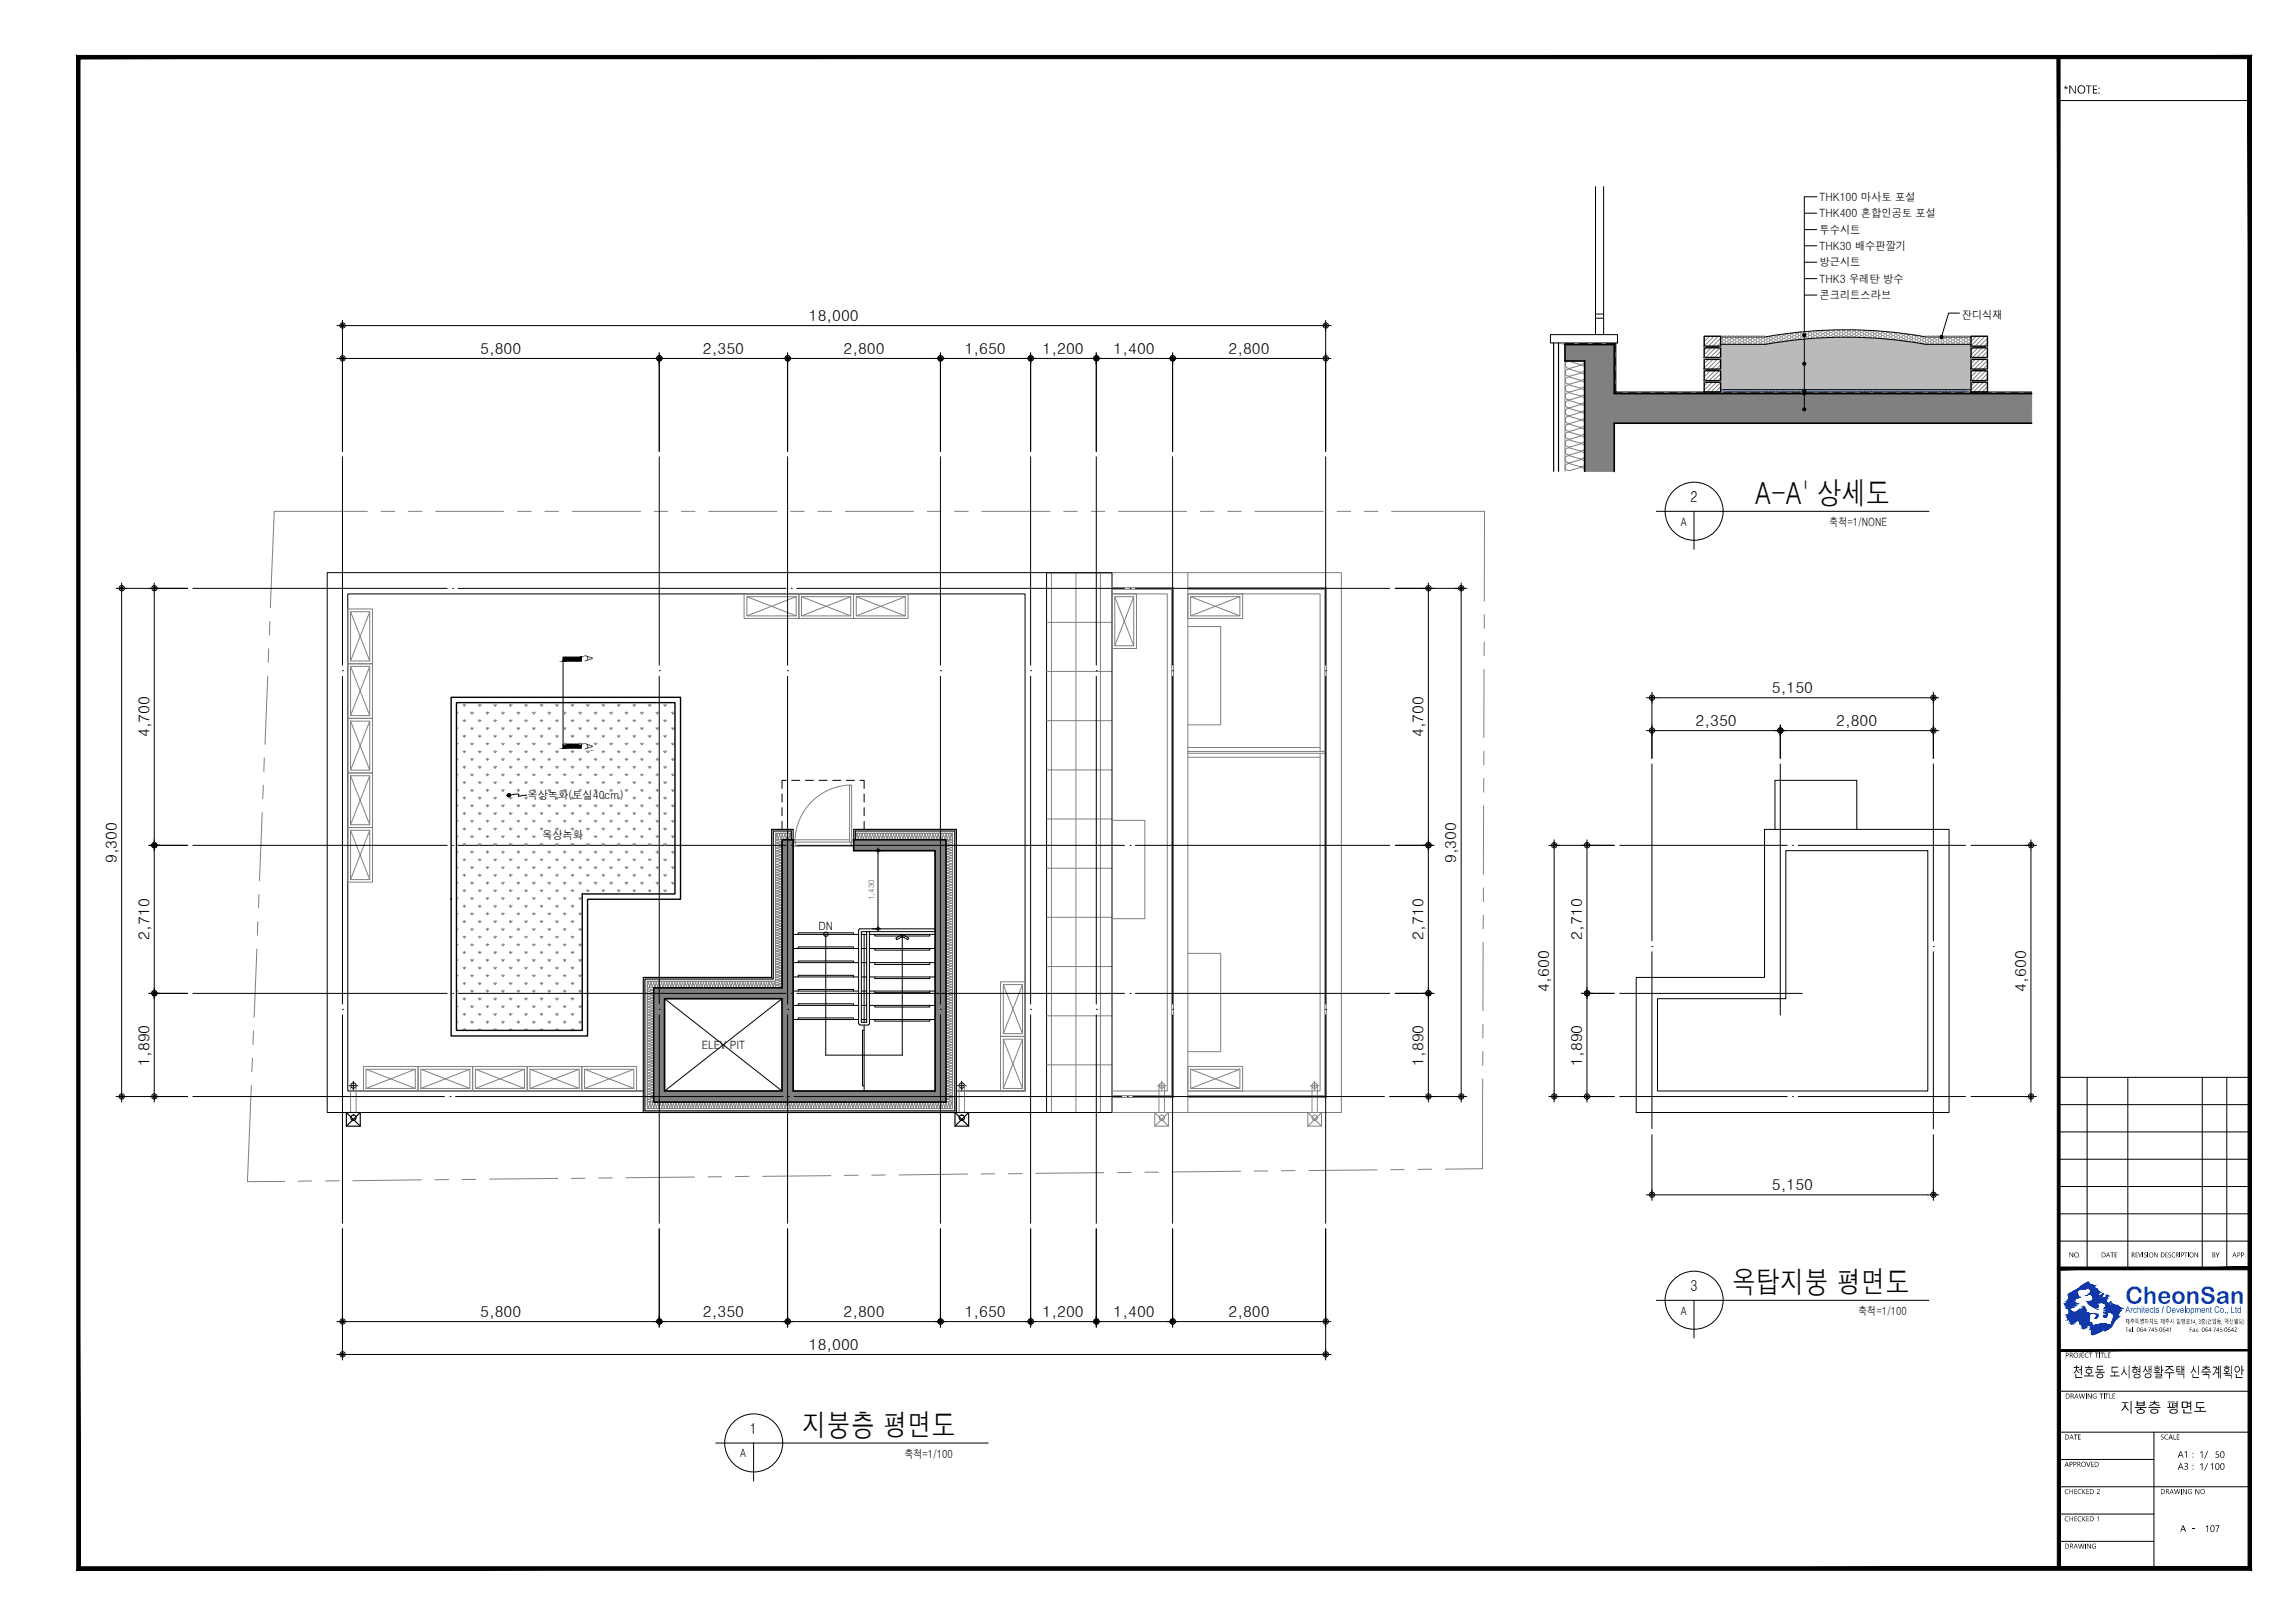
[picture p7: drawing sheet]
<svg xmlns="http://www.w3.org/2000/svg" width="420mm" height="297mm" viewBox="0 0 420 297" stroke-linecap="round" stroke-linejoin="round" font-family="sans-serif">
<defs><g id="words">
<g font-size="5.6">
<text x="321.4" y="92.3">A-A' 상세도</text>
<text x="317" y="236.6">옥탑지붕 평면도</text>
<text x="146.9" y="262.8">지붕층 평면도</text>
</g>
<text font-size="5" fill="#0f4bff" x="389.1" y="238.6">CheonSan</text>
<g font-size="3.3">
<text x="379.4" y="252">천호동 도시형생활주택 신축계획안</text>
<text x="388.2" y="258.5">지붕층 평면도</text>
</g>
<g font-size="2.8">
<text x="377.8" y="17.1">*NOTE:</text>
<text x="148.1" y="58.7">18,000</text>
<text x="87.9" y="64.7">5,800</text>
<text x="128.7" y="64.7">2,350</text>
<text x="154.4" y="64.7">2,800</text>
<text x="176.6" y="64.7">1,650</text>
<text x="190.9" y="64.7">1,200</text>
<text x="203.9" y="64.7">1,400</text>
<text x="224.9" y="64.7">2,800</text>
<text x="309.5" y="91.9">2</text>
<text x="324.4" y="126.8">5,150</text>
<text x="27.3" y="134.9" transform="rotate(-90 27.3 134.9)">4,700</text>
<text x="260.6" y="134.9" transform="rotate(-90 260.6 134.9)">4,700</text>
<text x="310.4" y="132.8">2,350</text>
<text x="336.2" y="132.8">2,800</text>
<text x="21.4" y="158" transform="rotate(-90 21.4 158)">9,300</text>
<text x="266.6" y="158" transform="rotate(-90 266.6 158)">9,300</text>
<text x="27.3" y="172" transform="rotate(-90 27.3 172)">2,710</text>
<text x="260.6" y="172" transform="rotate(-90 260.6 172)">2,710</text>
<text x="289.6" y="172" transform="rotate(-90 289.6 172)">2,710</text>
<text x="283.6" y="181.5" transform="rotate(-90 283.6 181.5)">4,600</text>
<text x="370.9" y="181.5" transform="rotate(-90 370.9 181.5)">4,600</text>
<text x="27.3" y="195.1" transform="rotate(-90 27.3 195.1)">1,890</text>
<text x="260.6" y="195.1" transform="rotate(-90 260.6 195.1)">1,890</text>
<text x="289.6" y="195.1" transform="rotate(-90 289.6 195.1)">1,890</text>
<text x="324.4" y="217.8">5,150</text>
<text x="309.5" y="236.3">3</text>
<text x="87.9" y="241">5,800</text>
<text x="128.7" y="241">2,350</text>
<text x="154.4" y="241">2,800</text>
<text x="176.6" y="241">1,650</text>
<text x="190.9" y="241">1,200</text>
<text x="203.9" y="241">1,400</text>
<text x="224.9" y="241">2,800</text>
<text x="148.1" y="247">18,000</text>
<text x="137.3" y="262.4">1</text>
</g>
<g font-size="2.2">
<text x="398.7" y="269">A3 :1/100</text>
<text x="398.7" y="266.8">A1 :1/ 50</text>
<text x="399.1" y="280.4">A - 107</text>
</g>
<g font-size="2.1">
<text x="333.1" y="39.7">THK400 혼합인공토 포설</text>
<text x="333.1" y="36.8">THK100 마사토 포설</text>
<text x="333.1" y="42.7">투수시트</text>
<text x="333.1" y="45.7">THK30 배수판깔기</text>
<text x="333.1" y="48.8">방근시트</text>
<text x="333.1" y="51.8">THK3 우레탄 방수</text>
<text x="333.1" y="54.8">콘크리트스라브</text>
<text x="359.2" y="58.3">잔디식재</text>
<text x="307.7" y="96.3">A</text>
<text x="334.9" y="96.3">축척=1/NONE</text>
<text x="107.1" y="120" transform="rotate(90 107.1 120)">A</text>
<text x="107.1" y="135.9" transform="rotate(90 107.1 135.9)">A'</text>
<text x="96.6" y="146.3">옥상녹화(토심40cm)</text>
<text x="99.3" y="153.6">옥상녹화</text>
<text x="149.9" y="170.3">DN</text>
<text x="128.5" y="191.9">ELEV PIT</text>
<text x="307.7" y="240.6">A</text>
<text x="340.2" y="240.7">축척=1/100</text>
<text x="135.5" y="266.7">A</text>
<text x="165.6" y="266.8">축척=1/100</text>
</g>
<text font-size="1.9" fill="#0060a4" x="389.1" y="240.3">Architects / Development Co., Ltd</text>
<g font-size="1.7">
<text x="378.7" y="230.1">NO.</text>
<text x="384.6" y="230.1">DATE</text>
<text x="390.2" y="230.1">REVISION DESCRIPTION</text>
<text x="404.9" y="230.1">BY</text>
<text x="408.6" y="230.1">APP.</text>
<text x="378.1" y="248.5">PROJECT TITLE</text>
<text x="378.1" y="256">DRAWING TITLE</text>
<text x="378" y="263.5">DATE</text>
<text x="395.5" y="263.5">SCALE</text>
<text x="378" y="268.5">APPROVED</text>
<text x="378" y="273.5">CHECKED 2</text>
<text x="395.5" y="273.5">DRAWING NO</text>
<text x="378" y="278.4">CHECKED 1</text>
<text x="378" y="283.4">DRAWING</text>
</g>
<g font-size="1.5">
<text x="389.1" y="242.3">제주특별자치도 제주시 임항로14, 3층(건입동, 덕산빌딩)</text>
<text x="389.1" y="243.7">Tel. 064·745·0641</text>
<text x="404.7" y="243.7">Fax. 064·745·0642</text>
</g>
<text font-size="1.4" fill="#f00" x="160.1" y="164.7" transform="rotate(-90 160.1 164.7)">1,430</text>
</g></defs>
<!-- layer: 0 -->
<g fill="#bababa" stroke="#bababa" stroke-width=".18">
<path d="M334.2 61.8h7.3z"/>
<path d="M334.2 61.8l11 .2-3.7-.2zM330.6 62l3.6-.2 11 .2z"/>
<path d="M330.6 62l18.2 .5-3.6-.5zM326.9 62.5l3.7-.5 18.2 .5z"/>
<path d="M326.9 62.5l25.5 .5-3.6-.5zM323.3 63l3.6-.5 25.5 .5z"/>
<path d="M315 63l45.8 .4v-.4zM315 63l45.8 .4h-45.8z"/>
<path d="M314.9 63.4l46.1 .3v-.3zM314.9 63.4l46.1 .3h-46.1z"/>
<path d="M315 63.7l45.8 1.7v-1.7zM315 63.7l45.8 1.7h-45.8z"/>
<path d="M314.9 65.4l46.1 .4v-.4zM314.9 65.4l46.1 .4h-46.1z"/>
<path d="M315 65.8l45.8 1.7v-1.7zM315 65.8l45.8 1.7h-45.8z"/>
<path d="M314.9 67.5l46.1 .3v-.3zM314.9 67.5l46.1 .3h-46.1z"/>
<path d="M315 67.8l45.8 1.9v-1.9zM315 67.8l45.8 1.9h-45.8z"/>
<path d="M314.9 69.7l46.1 .3v-.3zM314.9 69.7l46.1 .3h-46.1z"/>
<path d="M315 70l45.8 1v-1zM315 70l45.8 1h-45.8z"/>
<path d="M315 71l45.8 .3v-.3zM315 71l45.8 .3h-45.8z"/>
</g>
<!-- layer: 9 -->
<g fill="#808080" stroke="#808080" stroke-width=".18">
<path d="M286.5 63.1l9 3v-3zM286.5 63.1l9 3h-9z"/>
<path d="M290.1 66.1l5.4 5.9v-5.9zM290.1 66.1l5.4 5.9h-5.4z"/>
<path d="M290.1 72l81.8 5.5v-5.5zM290.1 72l81.8 5.5h-81.8z"/>
<path d="M290.1 77.5l5.4 8.8v-8.8zM290.1 77.5l5.4 8.8h-5.4z"/>
</g>
<!-- layer: INSUL -->
<g fill="none" stroke="#808080" stroke-width=".18">
<path d="M286.5 66.1v20.2M287.4 79.1l1.9 .6M287.4 77.7l1.9 .5M287.4 76.2l1.9 .6M287.4 74.8l1.9 .5M287.4 73.3l1.9 .6M287.4 71.9l1.9 .6M287.4 70.5l1.9 .5M287.4 69l1.9 .6M287.4 67.6l1.9 .5M287.4 66.2l1.9 .5M287.4 79.1a.66 .66 0 0 0-.8 .6 .66 .66 0 0 0 .8 .6"/>
<path d="M287.4 77.7a.66 .66 0 0 0-.8 .6 .66 .66 0 0 0 .8 .6M287.4 76.2a.66 .66 0 0 0-.8 .6 .66 .66 0 0 0 .8 .7M287.4 74.8a.66 .66 0 0 0-.8 .6 .66 .66 0 0 0 .8 .6M287.4 73.3a.66 .66 0 0 0-.8 .7 .66 .66 0 0 0 .8 .6M287.4 71.9a.66 .66 0 0 0-.8 .6 .66 .66 0 0 0 .8 .6M287.4 70.5a.66 .66 0 0 0-.8 .6 .66 .66 0 0 0 .8 .6M287.4 69a.66 .66 0 0 0-.8 .6 .66 .66 0 0 0 .8 .7M287.4 67.6a.66 .66 0 0 0-.8 .6 .66 .66 0 0 0 .8 .6M287.4 66.1a.66 .66 0 0 0-.8 .7 .66 .66 0 0 0 .8 .6M289.3 79.8l-1.9 .6M289.3 78.4l-1.9 .5M289.3 76.9l-1.9 .6"/>
<path d="M289.3 75.5l-1.9 .6M289.3 74.1l-1.9 .5M289.3 72.6l-1.9 .6M289.3 71.2l-1.9 .5M289.3 69.8l-1.9 .5M289.3 68.3l-1.9 .6M289.3 66.9l-1.9 .5M289.3 79.8a.66 .66 0 0 1 .9 .6 .66 .66 0 0 1-.9 .7M289.3 78.4a.66 .66 0 0 1 .9 .6 .66 .66 0 0 1-.9 .6M289.3 76.9a.66 .66 0 0 1 .9 .7 .66 .66 0 0 1-.9 .6M289.3 75.5a.66 .66 0 0 1 .9 .6 .66 .66 0 0 1-.9 .6M289.3 74.1a.66 .66 0 0 1 .9 .6 .66 .66 0 0 1-.9 .6"/>
<path d="M289.3 72.6a.66 .66 0 0 1 .9 .6 .66 .66 0 0 1-.9 .7M289.3 71.2a.66 .66 0 0 1 .9 .6 .66 .66 0 0 1-.9 .6M289.3 69.7a.66 .66 0 0 1 .9 .7 .66 .66 0 0 1-.9 .6M289.3 68.3a.66 .66 0 0 1 .9 .6 .66 .66 0 0 1-.9 .7M289.3 66.9a.66 .66 0 0 1 .9 .6 .66 .66 0 0 1-.9 .6M290.2 66l-.3 .6-.6 .1M287.4 84.9l1.9 .5M287.4 83.4l1.9 .6M287.4 82l1.9 .5M287.4 80.5l1.9 .6M287.4 84.9a.66 .66 0 0 0-.8 .6 .66 .66 0 0 0 .8 .6M287.4 83.4a.66 .66 0 0 0-.8 .6 .66 .66 0 0 0 .8 .7"/>
<path d="M287.4 82a.66 .66 0 0 0-.8 .6 .66 .66 0 0 0 .8 .6M287.4 80.5a.66 .66 0 0 0-.8 .7 .66 .66 0 0 0 .8 .6M289.3 85.6l-1.9 .5M289.3 84.1l-1.9 .6M289.3 82.7l-1.9 .6M289.3 81.3l-1.9 .5M289.3 85.6l.6 .1 .3 .5M289.3 84.1a.66 .66 0 0 1 .9 .7 .66 .66 0 0 1-.9 .6M289.3 82.7a.66 .66 0 0 1 .9 .6 .66 .66 0 0 1-.9 .6M289.3 81.3a.66 .66 0 0 1 .9 .6 .66 .66 0 0 1-.9 .6M142 152.5l.2 .1v.2M142 153.4l.3 .3 .2-.3"/>
<path d="M142.2 152.8l-.2 .6M142.3 157.6l.8-.2 .1 .3-.3 .2M142.3 157.2l.8-.3 .1 .2-.3 .3M142.3 156.2l.8 .2 .1-.2-.3-.2-.8 .2-.1 .2 .1 .3 1-.2 .1 .2-.1 .2-.8-.2M142.3 154.3l.8 .2 .1 .2-.3 .3-.8-.2-.1 .3 .3 .1 .6-.1M142.3 152.8l.2 .6M142.3 158.3l.6 .1M142.3 157.7l.6 .2M142.3 157.2l.6 .2M142.3 153.8l.6 .2M142.3 157.6a.28 .28 0 0 0-.3 .3 .28 .28 0 0 0 .3 .3M142.3 159.7l-.3 .2 .3 .2"/>
<path d="M142.3 157.2l-.3 .2 .3 .2M142.3 156.7l-.3 .2 .3 .3M142.3 155.7l-.3 .3 .3 .2M142.3 154.3l-.3 .2 .1 .2 .8-.2M142.3 153.8l-.3 .2 .1 .2 .8-.1M142.3 152.8l.2-.3 .3 .3v-.3h.3l.1 .3 .2-.3 .3 .3M142.5 153.4l.2 .3 .2-.3M142.7 152.8l-.2 .6M142.7 152.8l.2 .6M142.9 160l-.8 .1-.1 .4 .3 .1 .8-.2 .1 .4h-.3l-.6-.1M142.9 159.4l-.8-.2-.1 .2 .3 .3M142.9 158.9l-.6-.2-.3 .2 .1 .2 .8-.1"/>
<path d="M142.9 155.5l-.8-.3-.1 .3 .3 .2M142.9 159.5l-.6 .2M142.9 155.5l-.6 .2M142.9 159.9l.3 .3-.1 .2-.8-.2M142.9 159.4l.3 .2-.1 .3-.8-.2M142.9 159l.3 .2-.3 .2M142.9 158.5l.3 .2-.3 .2M142.9 158.4l.3-.2-.1-.2-1 .2-.1 .3 .1 .2 .8-.2M142.9 155.5l.3 .2-.1 .2-.8-.1M142.9 155l.3 .2-.3 .3M142.9 154l.3 .3-.3 .2M143 153.4l.2 .3 .3-.3"/>
<path d="M143.2 152.8l-.2 .6M143.2 153.8l-.1 .2h-.2M143.2 152.8l.2 .6M143.5 153.4l.2 .3 .2-.3 .1 .3h.3l.1-.3M143.6 152.8l-.1 .6M143.7 152.8l.2 .6M143.7 152.8l.3-.3 .2 .3M144.1 152.8l-.2 .6M144.2 152.8l.2 .6M144.2 152.8l.2-.3 .2 .3M144.5 153.4l.2 .3 .2-.3M144.6 152.8l-.2 .6"/>
<path d="M144.7 152.8l.2 .6M144.9 152.5h-2.9v27.1h-23.5v23.3M144.9 152.5l-.2 .1v.2M156.6 152.5h17.8v50.4h-55.9M156.6 153.4l.3 .3 .2-.3M156.7 152.5l.2 .3 .1-.3h.3l.1 .3 .2-.3 .2 .3M156.8 152.8l-.2 .6M156.9 152.8l.2 .6M157.2 153.4l.2 .3 .2-.3M157.3 152.8l-.2 .6M157.4 152.8l.2 .6M157.6 153.4l.2 .3 .3-.3"/>
<path d="M157.8 152.8l-.2 .6M157.9 152.8l.1 .6M157.9 152.8l.2-.3 .2 .3M158.1 153.4l.2 .3 .2-.3M158.3 152.8l-.2 .6M158.3 152.8l.2 .6M158.3 152.8l.3-.3 .2 .3M158.6 153.4l.2-.6 .2 .6M158.6 153.4l.2 .3 .3-.3v.3h.3l.1-.3 .2 .3 .3-.3M158.8 152.8l.2-.3 .2 .3M159.2 152.8l-.2 .6M159.3 152.8l.2 .6"/>
<path d="M159.3 152.8l.2-.3 .3 .3M159.7 152.8l-.2 .6M159.8 152.8l.1 .6M159.8 152.8l.2-.3 .2 .3 .1-.3h.3l.1 .3M160 153.4l.3 .3 .2-.3M160.2 152.8l-.2 .6M160.2 152.8l.3 .6 .2-.6M160.5 153.4l.2 .3 .2-.3M160.7 152.8l.2 .6M160.8 152.8l.2-.3 .2 .3 .1-.3h.3l.1 .3M161 153.4l.2 .3 .2-.3M161.2 152.8l-.2 .6"/>
<path d="M161.2 152.8l.2 .6M161.5 153.4l.2 .3 .2-.3 .1 .3h.3l.1-.3 .2 .3 .2-.3M161.6 152.8l-.1 .6M161.7 152.8l.2 .6M161.7 152.8l.2-.3 .2 .3M162.1 152.8l-.2 .6M162.2 152.8l.1 .6M162.2 152.8l.2-.3 .2 .3M162.6 152.8l-.2 .6M162.6 152.8l.2 .6M162.7 152.8l.2-.3 .2 .3 .1-.3h.3l.1 .3M162.9 153.4l.2 .3 .3-.3"/>
<path d="M163.1 152.8l-.2 .6M163.1 152.8l.2 .6M163.4 153.4l.2 .3 .2-.3M163.5 152.8l-.1 .6M163.6 152.8l.2 .6M163.6 152.8l.3-.3 .2 .3 .1-.3h.3v.3M163.8 153.4l.3 .3 .2-.3M164 152.8l-.2 .6M164.1 152.8l.2 .6M164.3 153.4l.3 .3 .2-.3 .1 .3h.3l.1-.3M164.5 152.8l-.2 .6M164.6 152.8l.2 .6"/>
<path d="M164.6 152.8l.2-.3 .2 .3M165 152.8l-.2 .6M165.1 152.8l.1 .6M165.1 152.8l.2-.3 .2 .3M165.3 153.4l.2 .3 .3-.3 .1 .3h.2l.2-.3 .2 .3 .2-.3M165.5 152.8l-.2 .6M165.5 152.8l.2 .6M165.5 152.8l.3-.3 .2 .3M165.9 152.8l-.1 .6M166 152.8l.2 .6M166 152.8l.3-.3 .2 .3 .1-.3h.3l.1 .3 .2-.3 .2 .3M166.5 152.8l-.3 .6"/>
<path d="M166.5 152.8l.2 .6M166.8 153.4l.2 .3 .2-.3M166.9 152.8l-.1 .6M167 152.8l.2 .6M167.2 153.4l.2 .3 .3-.3M167.4 152.8l-.2 .6M167.5 152.8l.1 .6M167.5 152.8l.2-.3 .2 .3 .1-.3h.3l.1 .3M167.7 153.4l.2 .3 .2-.3M167.9 152.8l-.2 .6M167.9 152.8l.2 .6M168.2 153.4l.2 .3 .3-.3 .1 .3h.2l.1-.3 .3 .3 .2-.3"/>
<path d="M168.4 152.8l-.2 .6M168.4 152.8l.2 .6M168.4 152.8l.2-.3 .3 .3M168.8 152.8l-.1 .6M168.9 152.8l.2 .6M168.9 152.8l.2-.3 .3 .3M169.3 152.8l-.2 .6M169.4 152.8l.1 .6M169.4 152.8l.2-.3 .3 .3v-.3h.3l.1 .3M169.6 153.4l.3 .3 .2-.3M169.8 152.8l-.2 .6M169.8 152.8l.3 .6"/>
<path d="M170.1 153.4l.2 .3 .2-.3M170.3 152.8l-.2 .6M170.3 152.8l.2 .6M170.4 152.8l.2-.3 .2 .3 .1-.3h.3l.1 .3M170.6 153.4l.2 .3 .2-.3M170.8 152.8l-.2 .6M170.8 152.8l.2 .6M171.1 153.4l.2 .3 .2-.3 .1 .3h.3l.1-.3 .2 .3 .3-.3M171.2 152.8l-.1 .6M171.3 152.8l.2 .6M171.3 152.8l.2-.3 .2 .3M171.7 152.8l-.2 .6"/>
<path d="M171.8 152.8l.2 .6M171.8 152.8l.2-.3 .2 .3M172.2 152.8l-.2 .6M172.3 152.8l.1 .6M172.3 152.8l.2-.3 .2 .3M172.5 153.4l.2 .3 .3-.3M172.7 152.8l-.2 .6M172.7 152.8l.2 .6M172.7 152.8l.3-.3 .2 .3M173 153.4l.2 .3 .2-.3M173.1 152.8l-.1 .6M173.2 153.7l.1 .2h.2l-.3 .1v.3l.3 .1"/>
<path d="M173.2 152.8l.2 .6 .3-.6M173.5 153.4l.2 .3 .2-.3M173.5 154l.6 .2M173.5 154.5l.6 .1M173.5 154.9l.6 .2M173.5 155.4l.6 .2M173.5 155.9l.6 .2M173.5 156.4l.6 .1M173.5 156.8l.6 .2M173.5 157.3l.6 .2M173.5 157.8l.6 .3M173.5 158.4l.6 .2-.6 .2"/>
<path d="M173.5 158.9l.6 .1M173.5 159.3l.6 .2M173.5 159.8l.6 .2M173.5 154.4l-.3 .3 .3 .2-.3 .1v.3h.3l-.3 .3 .3 .2M173.5 155.9l-.3 .2 .3 .2M173.5 156.3l-.3 .3 .3 .2M173.5 156.8l-.3 .2 .3 .2M173.5 157.3l-.3 .2 .3 .3a.28 .28 0 0 0-.3 .2 .28 .28 0 0 0 .3 .3M173.5 158.4l-.3 .2 .3 .2-.3 .3 .3 .2-.3 .1v.3h.3M173.5 159.8l-.3 .2 .3 .2M173.7 152.8l.2 .6M174 153.4l.2 .3 .2-.3"/>
<path d="M174.1 153.7l-.6 .2M174.1 154.2l-.6 .2M174.1 154.7l-.6 .2M174.1 155.2l-.6 .1M174.1 155.6l-.6 .2M174.1 156.1l-.6 .2M174.1 156.6l-.6 .2M174.1 157.1l-.6 .2M174.1 157.6l-.6 .2M174.1 158.1l-.6 .2M174.1 159.1l-.6 .2M174.1 159.6l-.6 .2"/>
<path d="M174.1 153.7l.3 .2-.3 .3M174.1 154.2l.3 .2-.3 .2M174.1 154.6l.3 .3-.3 .2M174.1 155.1l.3 .3-.3 .2 .3 .2-.3 .3 .3 .1v.2l-.3 .1M174.1 156.6l.3 .2-.3 .2 .3 .1v.3l-.3 .1M174.1 158.1l.3 .2-.3 .3M174.1 158.6l.3 .2-.3 .2M174.1 159.1l.3 .2-.3 .2 .3 .3-.3 .2 .3 .1v.3l-.3 .1M174.1 157.6a.28 .28 0 0 1 .3 .2 .28 .28 0 0 1-.3 .3M174.1 152.8l-.2 .6M174.2 152.8l.2 .6M174.4 152.5l-.2 .1v.2l-.3-.3-.2 .3-.1-.3h-.3l-.1 .3"/>
<path d="M118.5 179.6l.2 .1v.2M118.7 179.9l-.2 .6M118.7 179.9l.2 .6M118.8 179.9l.2-.3 .2 .3M119.2 179.9l-.2 .6M119.2 179.9l.2 .6M119.2 179.9l.2-.3 .3 .3 .1-.3h.2l.1 .3M119.6 179.9l-.1 .6M119.7 179.9l.2 .6M120.1 179.9l-.2 .6M120.2 179.9l.2 .6M120.2 179.9l.2-.3 .3 .3v-.3h.3l.1 .3 .2-.3 .3 .3"/>
<path d="M120.6 179.9l-.2 .6M120.6 179.9l.2 .6M121.1 179.9l-.2 .6M121.1 179.9l.2 .6M121.5 179.9l-.1 .6M121.6 179.9l.2 .6M121.6 179.9l.3-.3 .2 .3M122 179.9l-.2 .6M122.1 179.9l.2 .6M122.1 179.9l.2-.3 .2 .3M122.5 179.9l-.2 .6M122.6 179.9l.2 .6"/>
<path d="M122.6 179.9l.2-.3 .2 .3M123 179.9l-.2 .6M123.1 179.9l.1 .6M123.1 179.9l.2-.3 .2 .3 .1-.3h.3l.1 .3 .2-.3 .2 .3M123.5 179.9l-.2 .6M123.5 179.9l.2 .6M124 179.9l-.2 .6M124 179.9l.2 .6M124.4 179.9l-.2 .6M124.5 179.9l.2 .6M124.5 179.9l.2-.3 .3 .3M124.9 179.9l-.2 .6"/>
<path d="M125 179.9l.1 .6M125 179.9l.2-.3 .2 .3M125.4 179.9l-.2 .6M125.4 179.9l.2 .6M125.4 179.9l.3-.3 .2 .3M125.9 179.9l-.2 .6M125.9 179.9l.2 .6M126 179.9l.2-.3 .2 .3 .1-.3h.3l.1 .3 .2-.3 .2 .3M126.4 179.9l-.2 .6M126.4 179.9l.2 .6M126.8 179.9l-.1 .6M126.9 179.9l.2 .6"/>
<path d="M127.3 179.9l-.2 .6M127.4 179.9l.2 .6M127.4 179.9l.2-.3 .2 .3M127.8 179.9l-.2 .6M127.8 179.9l.2 .6M127.9 179.9l.2-.3 .2 .3M128.3 179.9l.2-.3 .3 .3M128.7 179.9l-.1 .6M128.8 179.9l.2 .6M128.8 179.9l.3-.3 .2 .3 .1-.3h.3l.1 .3 .2-.3 .2 .3M129.2 179.9l-.2 .6M129.3 179.9l.2 .6"/>
<path d="M129.7 179.9l-.2 .6M129.8 179.9l.2 .6 .2-.6M130.3 179.9l.1 .6M130.3 179.9l.2-.3 .2 .3 .1-.3h.3l.1 .3M130.7 179.9l-.2 .6M130.7 179.9l.2 .6M131.1 179.9l-.1 .6M131.2 179.9l.2 .6M131.2 179.9l.2-.3 .2 .3M131.6 179.9l-.2 .6M131.7 179.9l.2 .6M131.7 179.9l.2-.3 .3 .3"/>
<path d="M132.1 179.9l-.2 .6M132.2 179.9l.2 .6M132.2 179.9l.2-.3 .2 .3M132.6 179.9l-.2 .6M132.7 179.9l.1 .6M132.7 179.9l.2-.3 .2 .3 .1-.3h.3l.1 .3 .2-.3 .3 .3M133.1 179.9l-.2 .6M133.1 179.9l.2 .6M133.6 179.9l-.2 .6M133.6 179.9l.2 .6M134 179.9l-.1 .6M134.1 179.9l.2 .6"/>
<path d="M134.1 179.9l.2-.3 .3 .3M134.5 179.9l-.2 .6M134.6 179.9l.1 .6M134.6 179.9l.2-.3 .2 .3M135 179.9l-.2 .6M135 179.9l.3 .6M135.1 179.9l.2-.3 .2 .3M135.5 179.9l-.2 .6M135.6 179.9l.1 .6M135.6 179.9l.2-.3 .2 .3 .1-.3h.3l.1 .3 .2-.3 .2 .3M136 179.9l-.2 .6M136 179.9l.2 .6"/>
<path d="M136.4 179.9l-.1 .6M136.5 179.9l.2 .6M136.9 179.9l-.2 .6M137 179.9l.2 .6M137 179.9l.2-.3 .2 .3M137.4 179.9l-.2 .6M137.5 179.9l.1 .6M137.5 179.9l.2-.3 .2 .3M137.9 179.9l.3-.3 .2 .3M138.3 179.9l-.1 .6M138.4 179.9l.2 .6M138.4 179.9l.3-.3 .2 .3"/>
<path d="M138.9 179.9l-.3 .6M138.9 179.9l.2 .6M138.9 179.9l.2-.3 .3 .3 .1-.3h.2l.1 .3M139.3 179.9l-.2 .6M139.4 179.9l.2 .6 .2-.6M139.9 179.9l.1 .6M139.9 179.9l.2-.3 .2 .3 .1-.3h.3l.1 .3M140.3 179.9l-.2 .6M140.3 179.9l.2 .6M140.8 179.9l-.2 .6M140.8 179.9l.2 .6M140.8 179.9l.2-.3 .3 .3"/>
<path d="M141.2 179.9l-.1 .6M141.3 179.9l.2 .6M141.3 179.9l.2-.3 .3 .3M141.7 179.9l-.2 .6M141.8 179.9l.1 .6M142 179.6l-.2 .1v.2M142.3 179.8l.6-.2 .3 .2-.1 .2-.8-.1M142.3 177.4l.9 .4v.2l-.3 .1M142.3 177.4l.8-.2 .1 .2-.3 .2M142.3 176.9l.8-.2 .1 .2-.3 .2M142.3 174.1l.8-.3 .1 .2-.3 .3M142.3 170.8l.8 .1 .1 .3-.1 .2-.8-.2"/>
<path d="M142.3 167.9l.8 .2 .1 .2-.1 .2-.8-.2M142.3 167.3l.8-.2 .1 .3-.3 .2M142.3 164.5l.9 .3v.3l-.3 .1M142.3 164.5l.8-.2 .1 .2-.3 .2M142.3 164l.8-.3 .1 .3-.3 .2M142.3 161.6l.9 .3v.3l-.3 .1M142.3 161.6l.8-.2 .1 .2-.3 .2M142.3 161.1l.8-.2 .1 .2-.3 .2M142.3 178.9l.6 .2M142.3 178l.6 .1M142.3 177l.6 .2M142.3 176l.6 .2"/>
<path d="M142.3 174.6l.6 .2M142.3 174.1l.6 .2M142.3 167.4l.6 .2M142.3 166.4l.6 .2M142.3 165.9l.6 .2M142.3 165l.6 .2M142.3 164l.6 .2M142.3 163.1l.6 .2M142.3 161.1l.6 .2M142.3 179.8l-.3 .3 .3 .2M142.3 179.4l-.3 .2 .3 .2M142.3 178.9l-.3 .2 .3 .2"/>
<path d="M142.3 177.9l-.3 .2 .1 .3 .8-.2M142.3 177.4l-.3 .2 .1 .3 .8-.2M142.3 177l-.3 .2 .3 .2M142.3 176.5l-.3 .2 .3 .2M142.3 174.5l-.3 .3 .1 .2 .8-.2M142.3 174.1l-.3 .2 .3 .2M142.3 173.6l-.3 .2 .3 .2M142.3 173.1l-.3 .2 .1 .2 1-.1 .1 .2-.1 .2-.8-.2M142.3 171.2l-.3 .2 .1 .2 .8-.1M142.3 170.7l-.3 .2 .3 .3M142.3 170.2l-.3 .1v.3l.3 .1 .8-.2 .1 .2-.3 .2M142.3 168.3l-.3 .2 .1 .3 .8-.2"/>
<path d="M142.3 167.8l-.3 .3 .3 .2M142.3 167.3l-.3 .3 .1 .2 .8-.2M142.3 166.9l-.3 .2 .3 .2M142.3 166.4l-.3 .2 .3 .3M142.3 165.9l-.3 .2 .3 .2M142.3 165l-.3 .2 .1 .2 .8-.2M142.3 164.5l-.3 .2 .1 .2 .8-.2M142.3 164l-.3 .2 .3 .2M142.3 163.5l-.3 .3 .3 .2M142.3 161.6l-.3 .2 .1 .2 .8-.1M142.3 161.1l-.3 .2 .3 .3M142.3 160.7l-.3 .2 .3 .2"/>
<path d="M142.9 175.8l-.8 .2-.1 .2 .1 .2 .8-.1M142.9 175.2l-.8-.2-.1 .3 .1 .2 .8-.2M142.9 172.4l-.9 .3v.3l.3 .1M142.9 172.4l-.8-.2-.1 .2 .3 .2M142.9 171.9l-.6-.2-.3 .2 .1 .2 .8-.2M142.9 169.5l-.9 .3v.3l.3 .1M142.9 169.5l-.8-.2-.1 .2 .3 .2M142.9 169l-.8-.2-.1 .2 .3 .2M142.9 162.8l-.8 .2-.1 .2 .1 .3 .8-.2M142.9 162.3l-.8-.2-.1 .2 .1 .2 .8-.2M142.9 179.1l-.6 .2M142.9 178.7l-.6 .1"/>
<path d="M142.9 174.4l-.6 .1M142.9 172.9l-.6 .2M142.9 171l-.6 .2M142.9 170l-.6 .2M142.9 169.1l-.6 .1M142.9 168.1l-.6 .2M142.9 166.7l-.6 .2M142.9 166.2l-.6 .2M142.9 165.7l-.6 .2M142.9 179.1l.3 .2-.1 .3-.8-.2M142.9 178.6l.3 .3-.3 .2M142.9 178.1l.3 .1v.3l-.3 .1-.8-.2-.1 .2 .3 .2"/>
<path d="M142.9 176.2l.3 .3-.1 .2-.8-.2M142.9 175.8l.3 .2-.3 .2M142.9 175.3h.3v.3l-.3 .1-.8-.2-.1 .2 .3 .3M142.9 174.8l.3 .2-.3 .2M142.9 174.3l.3 .2-.3 .3M142.9 172.9l.3 .2-.1 .2-.8-.2M142.9 172.4l.3 .2-.1 .2-.8-.1M142.9 171.9l.3 .2-.3 .3M142.9 171.4l.3 .3-.3 .2M142.9 170l.3 .2-.1 .3-.8-.2M142.9 169.5l.3 .2-.1 .2-.8-.1M142.9 169l.3 .3-.3 .2"/>
<path d="M142.9 168.6l.3 .2-.3 .2M142.9 167.6l.3 .2-.3 .2M142.9 166.6l.3 .2-.1 .3-.8-.2M142.9 166.2l.3 .2-.3 .2M142.9 165.7l.3 .2-.3 .2M142.9 165.2l.3 .1v.2l-.3 .1-.8-.2-.1 .3 .3 .2M142.9 163.3l.3 .2-.1 .2-.8-.1M142.9 162.8l.3 .2-.3 .3M142.9 162.3l.3 .1v.3l-.3 .1-.8-.2-.1 .2 .3 .2M173.5 160.8l.6 .2M173.5 161.3l.6 .1M173.5 161.7l.6 .2"/>
<path d="M173.5 162.2l.6 .2M173.5 162.7l.6 .2M173.5 163.2l.6 .2M173.5 164.2l.6 .1M173.5 164.6l.6 .2M173.5 165.1l.6 .2-.6 .2M173.5 165.6l.6 .2M173.5 166.1l.6 .1M173.5 166.5l.6 .2M173.5 167l.6 .2M173.5 167.5l.6 .2M173.5 168l.6 .2"/>
<path d="M173.5 168.5l.6 .1M173.5 168.9l.6 .2M173.5 169.4l.6 .2M173.5 169.9l.6 .2M173.5 170.4l.6 .1M173.5 170.8l.6 .3M173.5 171.4l.6 .1-.6 .3M173.5 171.8l.6 .2M173.5 172.3l.6 .2M173.5 172.8l.6 .2M173.5 173.8l.6 .1M173.5 174.2l.6 .2"/>
<path d="M173.5 174.7l.6 .2-.6 .2M173.5 175.2l.6 .2M173.5 175.7l.6 .1M173.5 176.1l.6 .2M173.5 176.6l.6 .2M173.5 177.1l.6 .2M173.5 177.6l.6 .2M173.5 178.1l.6 .2M173.5 178.5l.6 .2M173.5 179l.6 .2M173.5 179.5l.6 .2M173.5 180l.6 .2"/>
<path d="M173.5 160.3l-.3 .2 .3 .2M173.5 160.7l-.3 .3 .3 .2M173.5 161.2l-.3 .3 .3 .2-.3 .2 .3 .3-.3 .1v.2l.3 .1M173.5 162.7l-.3 .2 .3 .2M173.5 163.1l-.3 .3 .3 .2M173.5 163.6l-.3 .2 .3 .3M173.5 164.1l-.3 .2 .3 .3-.3 .1v.2l.3 .1-.3 .3 .3 .2M173.5 165.6l-.3 .2 .3 .2M173.5 166l-.3 .3 .3 .2M173.5 166.5l-.3 .2 .3 .2M173.5 167l-.3 .2 .3 .2M173.5 167.5l-.3 .2 .3 .2-.3 .1v.3l.3 .1"/>
<path d="M173.5 168.4l-.3 .3 .3 .2-.3 .1v.3l.3 .1M173.5 169.4l-.3 .2 .3 .2M173.5 169.9l-.3 .2 .3 .2M173.5 170.3l-.3 .3 .3 .2-.3 .1v.3l.3 .1M173.5 171.3l-.3 .2 .3 .3-.3 .1v.2l.3 .1M173.5 172.3l-.3 .2 .3 .2M173.5 172.8l-.3 .2 .3 .2M173.5 173.2l-.3 .2 .3 .3M173.5 173.7l-.3 .3 .3 .2-.3 .1v.3h.3l-.3 .3 .3 .2M173.5 175.2l-.3 .2 .3 .2M173.5 175.6l-.3 .3 .3 .2M173.5 176.1l-.3 .2 .3 .2"/>
<path d="M173.5 176.6l-.3 .2 .3 .3M173.5 177.1l-.3 .2 .3 .2-.3 .1v.3l.3 .1M173.5 178.1l-.3 .2 .3 .2-.3 .1v.3l.3 .1M173.5 179l-.3 .2 .3 .2M173.5 179.5l-.3 .2 .3 .2M173.5 180l-.3 .2 .3 .2-.3 .1v.3l.3 .1M174.1 160l-.6 .3 .6 .2M174.1 160.6l-.6 .1M174.1 161l-.6 .2M174.1 161.5l-.6 .2M174.1 162l-.6 .2M174.1 162.5l-.6 .1"/>
<path d="M174.1 162.9l-.6 .2M174.1 163.4l-.6 .2 .6 .3M174.1 163.9l-.6 .2M174.1 164.4l-.6 .2M174.1 164.9l-.6 .1M174.1 165.8l-.6 .2M174.1 166.3l-.6 .2M174.1 166.8l-.6 .1M174.1 167.2l-.6 .3M174.1 167.8l-.6 .1M174.1 168.2l-.6 .2M174.1 168.7l-.6 .2"/>
<path d="M174.1 169.2l-.6 .2M174.1 169.7l-.6 .1M174.1 170.1l-.6 .2M174.1 170.6l-.6 .2M174.1 171.1l-.6 .2M174.1 172.1l-.6 .1M174.1 172.5l-.6 .2M174.1 173l-.6 .2 .6 .3M174.1 173.5l-.6 .2M174.1 174l-.6 .2M174.1 174.5l-.6 .2M174.1 175.4l-.6 .2"/>
<path d="M174.1 175.9l-.6 .2M174.1 176.4l-.6 .2M174.1 176.9l-.6 .2M174.1 177.4l-.6 .1M174.1 177.8l-.6 .2M174.1 178.3l-.6 .2M174.1 178.8l-.6 .2M174.1 179.3l-.6 .1M174.1 179.7l-.6 .2M174.1 160.5l.3 .2-.3 .3 .3 .1v.2l-.3 .1M174.1 161.5l.3 .2-.3 .2M174.1 162l.3 .2-.3 .2"/>
<path d="M174.1 162.4l.3 .3-.3 .2 .3 .1v.3h-.3M174.1 163.4l.3 .2-.3 .2 .3 .2v.2l-.3 .1M174.1 164.3l.3 .3-.3 .2M174.1 164.8l.3 .3-.3 .2M174.1 165.3l.3 .2-.3 .3 .3 .1v.2l-.3 .1M174.1 166.3l.3 .2-.3 .2 .3 .3-.3 .2 .3 .1v.3l-.3 .1M174.1 167.7l.3 .2-.3 .3M174.1 168.2l.3 .2-.3 .2M174.1 168.7l.3 .2-.3 .2M174.1 169.2l.3 .2-.3 .2 .3 .2-.3 .3 .3 .1v.3h-.3M174.1 170.6l.3 .2-.3 .2M174.1 171.1l.3 .2-.3 .2"/>
<path d="M174.1 171.5l.3 .3-.3 .2M174.1 172l.3 .3-.3 .2 .3 .1v.3h-.3M174.1 173l.3 .2-.3 .3 .3 .1v.2l-.3 .1M174.1 173.9l.3 .3-.3 .2M174.1 174.5l.3 .2-.3 .2M174.1 174.9l.3 .2-.3 .3M174.1 175.4l.3 .2-.3 .2M174.1 175.9l.3 .2-.3 .2 .3 .1v.3l-.3 .1 .3 .2-.3 .3M174.1 177.3l.3 .3-.3 .2M174.1 177.8l.3 .2-.3 .2M174.1 178.3l.3 .2-.3 .2M174.1 178.8l.3 .2-.3 .2 .3 .1v.3l-.3 .1 .3 .2-.3 .2"/>
<path d="M118.5 180.5l.2 .3 .3-.3 .1 .2h.2l.1-.2M118.8 199.8l.6 .2M118.8 199.3l.6 .2M118.8 198.8l.6 .2M118.8 198.4l.6 .1M118.8 197.9l.6 .2M118.8 197.4l.6 .2M118.8 196.5l.6 .1M118.8 195.9l.6 .1M118.8 195.4l.6 .2M118.8 194.9l.6 .2M118.8 194.4l.6 .2"/>
<path d="M118.8 194l.6 .1M118.8 193.4l.6 .3M118.8 192.5l.6 .2M118.8 192l.6 .2M118.8 191.5l.6 .2M118.8 191.1l.6 .2-.6 .2M118.8 190.6l.6 .2M118.8 190.1l.6 .2M118.8 189.6l.6 .2M118.8 189.1l.6 .2M118.8 188.7l.6 .1M118.8 188.2l.6 .2"/>
<path d="M118.8 187.7l.6 .2M118.8 187.2l.6 .2M118.8 186.8l.6 .1M118.8 186.3l.6 .2M118.8 185.8l.6 .2M118.8 185.3l.6 .2M118.8 184.8l.6 .2M118.8 184.3l.6 .2M118.8 183.9l.6 .2M118.8 183.4l.6 .2M118.8 182.9l.6 .2M118.8 182.4l.6 .2"/>
<path d="M118.8 181.9l.6 .2M118.8 181.5l.6 .1M118.8 181l.6 .2M118.8 199.8l-.3 .2 .3 .2M118.8 199.3l-.3 .2 .3 .2M118.8 197.9l-.3 .2 .3 .2-.3 .1v.3l.3 .1-.3 .2 .3 .2M118.8 196.9l-.3 .2 .3 .3h-.3v.3l.3 .1M118.8 196.4l-.3 .2 .3 .3M118.8 195.4l-.3 .2 .3 .2a.28 .28 0 0 0-.3 .3 .28 .28 0 0 0 .3 .3M118.8 193.9l-.3 .2 .3 .3-.3 .1v.3l.3 .1-.3 .2 .3 .2M118.8 193.4l-.3 .2 .3 .3M118.8 193l-.3 .2 .3 .2"/>
<path d="M118.8 192.5l-.3 .2 .3 .2M118.8 192l-.3 .2 .3 .2M118.8 191l-.3 .3 .3 .2-.3 .1v.3l.3 .1M118.8 190.1l-.3 .2 .3 .2-.3 .1v.3l.3 .1M118.8 189.6l-.3 .2 .3 .3M118.8 189.1l-.3 .2 .3 .2M118.8 188.2l-.3 .2 .3 .2-.3 .1v.3l.3 .1M118.8 186.7l-.3 .3 .3 .2-.3 .1v.3l.3 .1-.3 .2 .3 .2M118.8 186.2l-.3 .2 .3 .3M118.8 185.8l-.3 .2 .3 .2M118.8 185.3l-.3 .2 .3 .2M118.8 183.9l-.3 .2 .3 .2-.3 .1v.3l.3 .1-.3 .2 .3 .2"/>
<path d="M118.8 183.3l-.3 .3 .3 .2M118.8 182.9l-.3 .2 .3 .2M118.8 182.4l-.3 .2 .3 .3M118.8 181l-.3 .2 .3 .2-.3 .1v.3l.3 .1-.3 .2 .3 .2M119.4 199.5l-.6 .3M119.4 199.1l-.6 .1M119.4 198.6l-.6 .2M119.4 198.1l-.6 .2M119.4 197.6l-.6 .2M119.4 197.2l-.6 .1M119.4 196.7l-.6 .2 .6 .2M119.4 196.1l-.6 .3"/>
<path d="M119.4 195.6l-.6 .2M119.4 195.1l-.6 .2M119.4 194.7l-.6 .1M119.4 194.2l-.6 .2M119.4 193.7l-.6 .2M119.4 193.2l-.6 .2M119.4 192.7l-.6 .3 .6 .2M119.4 192.3l-.6 .1M119.4 191.8l-.6 .2M119.4 190.8l-.6 .2M119.4 190.4l-.6 .1M119.4 189.9l-.6 .2"/>
<path d="M119.4 189.4l-.6 .2M119.4 188.9l-.6 .2M119.4 188.4l-.6 .2M119.4 187.9l-.6 .2M119.4 187.5l-.6 .1M119.4 187l-.6 .2M119.4 186.5l-.6 .2M119.4 186l-.6 .2M119.4 185.5l-.6 .2M119.4 185.1l-.6 .1M119.4 184.6l-.6 .2M119.4 184.1l-.6 .2"/>
<path d="M119.4 183.6l-.6 .2M119.4 183.2l-.6 .1M119.4 182.7l-.6 .2M119.4 182.2l-.6 .2M119.4 181.7l-.6 .2M119.4 181.2l-.6 .2M119.4 198.6l.3 .2-.3 .2 .3 .1v.3l-.3 .1 .3 .2-.3 .3M119.4 198.1l.3 .2-.3 .2M119.4 197.6l.3 .2-.3 .3M119.4 197.1l.3 .3-.3 .2M119.4 195.1l.3 .2-.3 .3 .3 .1v.2l-.3 .1M119.4 194.6l.3 .3-.3 .2"/>
<path d="M119.4 194.1l.3 .3-.3 .2M119.4 193.7l.3 .2-.3 .2M119.4 193.2l.3 .2-.3 .2M119.4 191.8l.3 .2-.3 .2 .3 .1v.3l-.3 .1 .3 .2-.3 .2M119.4 191.3l.3 .2-.3 .2M119.4 190.8l.3 .2-.3 .2M119.4 190.3l.3 .2-.3 .3M119.4 188.9l.3 .2-.3 .3h.3v.3l-.3 .1 .3 .2-.3 .3M119.4 188.4l.3 .2-.3 .2M119.4 187.9l.3 .2-.3 .3M119.4 187.4l.3 .3-.3 .2M119.4 186l.3 .2-.3 .3 .3 .1v.2l-.3 .1 .3 .3-.3 .2"/>
<path d="M119.4 185l.3 .3-.3 .2 .3 .1v.3h-.3M119.4 184.6l.3 .2-.3 .2M119.4 184.1l.3 .2-.3 .2M119.4 183.1l.3 .3-.3 .2 .3 .1v.3h-.3M119.4 182.2l.3 .2-.3 .2 .3 .1v.3l-.3 .1M119.4 181.7l.3 .2-.3 .2M119.4 181.2l.3 .2-.3 .2M119.4 196.1a.28 .28 0 0 1 .3 .3 .28 .28 0 0 1-.3 .2l.3 .3-.3 .2M119.5 180.5l.2 .3 .2-.3M119.7 180.9l-.1 .2-.2 .1M119.9 180.5l.3 .3 .2-.3M120.4 180.5l.2 .3 .3-.3"/>
<path d="M120.9 180.5l.2 .3 .3-.3 .1 .2h.2l.1-.2 .3 .3 .2-.3M122.4 180.5l.2 .3 .2-.3 .1 .2h.3l.1-.2M123.3 180.5l.2 .3 .2-.3M123.8 180.5l.2 .3 .2-.3M124.3 180.5l.2 .3 .2-.3 .1 .2h.3l.1-.2M125.2 180.5l.3 .3 .2-.3 .1 .2h.3v-.2M126.2 180.5l.2 .3 .2-.3M126.7 180.5l.2 .3 .2-.3M127.1 180.5l.3 .3 .2-.3 .1 .2h.3v-.2M128.1 180.5l.2-.6 .2 .6M128.1 180.5l.2 .3 .3-.3 .1 .2h.2l.1-.2 .3 .3 .2-.3M129.6 180.5l.2 .3 .2-.3"/>
<path d="M130 180.5l.2 .3 .3-.3M130.5 180.5l.2 .3 .2-.3M131 180.5l.2 .3 .3-.3v.2h.3l.1-.2 .2 .3 .3-.3M132.4 180.5l.3 .3 .2-.3M132.9 180.5l.2 .3 .2-.3M133.4 180.5l.2 .3 .2-.3M133.9 180.5l.2 .3 .2-.3 .1 .2h.3l.1-.2M134.8 180.5l.3 .3 .2-.3 .1 .2h.3l.1-.2M135.8 180.5l.2 .3 .2-.3M136.3 180.5l.2 .3 .2-.3M136.7 180.5l.3 .3 .2-.3M137.2 180.5l.2 .3 .3-.3"/>
<path d="M137.7 180.5l.2-.6 .2 .6M137.7 180.5l.2 .3 .3-.3 .1 .2h.2l.2-.2 .2 .3 .2-.3M139.2 180.5l.2 .3 .2-.3M139.6 180.5l.2 .3 .3-.3M140.1 180.5l.2 .3 .2-.3M140.6 180.5l.2 .3 .3-.3 .1 .2h.2l.1-.2 .3 .3 .2-.3M142.3 180.3l.8-.2 .1 .2-.3 .2M142.3 180.3l.6 .2M142.3 180.3l-.3 .2 .1 .2 .8-.1M142.9 180.5l.2 .1 .1 .2M173.5 180.5l.6 .2M173.5 181l.6 .1"/>
<path d="M173.5 181.4l.6 .2M173.5 181.9l.6 .2M173.5 182.4l.6 .2M173.5 182.9l.6 .1M173.5 183.3l.6 .2M173.5 183.8l.6 .2M173.5 184.3l.6 .2M173.5 184.8l.6 .2M173.5 185.3l.6 .1M173.5 185.7l.6 .2M173.5 186.7l.6 .2M173.5 187.2l.6 .2"/>
<path d="M173.5 187.6l.6 .3-.6 .2M173.5 188.2l.6 .1M173.5 188.6l.6 .2M173.5 189.1l.6 .2M173.5 189.6l.6 .2M173.5 190.1l.6 .1M173.5 190.5l.6 .2M173.5 191l.6 .2M173.5 191.5l.6 .2M173.5 192l.6 .2M173.5 192.5l.6 .1M173.5 192.9l.6 .2"/>
<path d="M173.5 193.4l.6 .2M173.5 193.9l.6 .2-.6 .2M173.5 194.4l.6 .1M173.5 194.8l.6 .3M173.5 195.4l.6 .1M173.5 196.4l.6 .2M173.5 196.9l.6 .1M173.5 197.3l.6 .3M173.5 197.9l.6 .1-.6 .3M173.5 198.3l.6 .2M173.5 198.8l.6 .2M173.5 199.3l.6 .2"/>
<path d="M173.5 195.8a.28 .28 0 0 0-.3 .3 .28 .28 0 0 0 .3 .2M173.5 180.9l-.3 .3 .3 .2-.3 .2 .3 .2-.3 .1v.3l.3 .1M173.5 182.4l-.3 .2 .3 .2M173.5 182.8l-.3 .3 .3 .2M173.5 183.3l-.3 .2 .3 .2M173.5 183.8l-.3 .2 .3 .3-.3 .1v.2l.3 .1-.3 .3 .3 .2M173.5 185.2l-.3 .3 .3 .2M173.5 185.7l-.3 .2 .3 .3M173.5 186.2l-.3 .2 .3 .2M173.5 186.7l-.3 .2 .3 .2-.3 .1v.3l.3 .1-.3 .2 .3 .3M173.5 188.1l-.3 .2 .3 .3M173.5 188.6l-.3 .2 .3 .2"/>
<path d="M173.5 189.1l-.3 .2 .3 .2M173.5 189.6l-.3 .2 .3 .2M173.5 190l-.3 .3 .3 .2-.3 .1v.3h.3M173.5 191l-.3 .2 .3 .2-.3 .2v.2l.3 .1M173.5 191.9l-.3 .3 .3 .2M173.5 192.4l-.3 .3 .3 .2M173.5 192.9l-.3 .2 .3 .3-.3 .1v.2l.3 .1M173.5 193.9l-.3 .2 .3 .2-.3 .1v.3l.3 .1-.3 .2 .3 .3M173.5 195.3l-.3 .2 .3 .3M173.5 196.4l-.3 .2 .3 .2M173.5 196.8l-.3 .3 .3 .2-.3 .1v.3l.3 .1M173.5 197.8l-.3 .2 .3 .3-.3 .1v.2l.3 .1"/>
<path d="M173.5 198.8l-.3 .2 .3 .2M173.5 199.3l-.3 .2 .3 .2M173.5 199.7l-.3 .2 .3 .3M174.1 180.2l-.6 .2M174.1 180.7l-.6 .2M174.1 181.2l-.6 .2M174.1 181.7l-.6 .1M174.1 182.1l-.6 .2M174.1 182.6l-.6 .2M174.1 183.1l-.6 .2M174.1 183.6l-.6 .2M174.1 184.1l-.6 .2"/>
<path d="M174.1 184.6l-.6 .1M174.1 185l-.6 .2M174.1 185.5l-.6 .2M174.1 186l-.6 .2 .6 .2M174.1 186.5l-.6 .1M174.1 186.9l-.6 .2M174.1 187.4l-.6 .2M174.1 188.4l-.6 .2M174.1 188.9l-.6 .1M174.1 189.3l-.6 .2M174.1 189.8l-.6 .2M174.1 190.3l-.6 .2"/>
<path d="M174.1 190.8l-.6 .2M174.1 191.2l-.6 .3M174.1 191.8l-.6 .1M174.1 192.2l-.6 .2M174.1 192.7l-.6 .2M174.1 193.2l-.6 .2M174.1 193.7l-.6 .1M174.1 194.6l-.6 .2M174.1 195.1l-.6 .2M174.1 195.6l-.6 .2 .6 .2M174.1 196.1l-.6 .2M174.1 196.6l-.6 .2"/>
<path d="M174.1 197.1l-.6 .2M174.1 197.6l-.6 .2M174.1 198.6l-.6 .1M174.1 199l-.6 .2M174.1 199.5l-.6 .2 .6 .2M174.1 180.2l.3 .2-.3 .3M174.1 180.7l.3 .2-.3 .2M174.1 181.1l.3 .3-.3 .2M174.1 181.6l.3 .3-.3 .2 .3 .2-.3 .3 .3 .1v.2l-.3 .1M174.1 183.1l.3 .2-.3 .2 .3 .1v.3l-.3 .1M174.1 184l.3 .2-.3 .3M174.1 184.5l.3 .2-.3 .3"/>
<path d="M174.1 185l.3 .2-.3 .2 .3 .1v.3l-.3 .1M174.1 186l.3 .2-.3 .2 .3 .1v.3l-.3 .1M174.1 186.9l.3 .2-.3 .2M174.1 187.4l.3 .2-.3 .3M174.1 187.9l.3 .2-.3 .2M174.1 188.3l.3 .3-.3 .2M174.1 188.8l.3 .3-.3 .2 .3 .2-.3 .3 .3 .1v.2l-.3 .1M174.1 190.3l.3 .2-.3 .2M174.1 190.8l.3 .2-.3 .2M174.1 191.2l.3 .2-.3 .3M174.1 191.7l.3 .2-.3 .3 .3 .2-.3 .2 .3 .1v.3l-.3 .1M174.1 193.2l.3 .2-.3 .2"/>
<path d="M174.1 193.6l.3 .3-.3 .2M174.1 194.1l.3 .2-.3 .2M174.1 194.6l.3 .2-.3 .2 .3 .3-.3 .2 .3 .1v.3l-.3 .1M174.1 197.1l.3 .2-.3 .2M174.1 197.6l.3 .2-.3 .2M174.1 198l.3 .3-.3 .2M174.1 198.5l.3 .3-.3 .2 .3 .2-.3 .2 .3 .2v.2l-.3 .1M174.1 200l.3 .2-.3 .2M174.1 196a.28 .28 0 0 1 .3 .3 .28 .28 0 0 1-.3 .3l.3 .2-.3 .2M118.5 202l.2 .6M118.5 202l.3-.3 .2 .3M118.7 202.6v.2l-.2 .1"/>
<path d="M118.8 201.2l.6 .2M118.8 200.8l.6 .1M118.8 200.3l.6 .2M118.8 200.7l-.3 .3 .3 .2-.3 .1v.3l.3 .1M118.8 200.2l-.3 .3 .3 .2M119 202l-.3 .6M119 202l.2 .7-.2 .2-.2-.3M119 202l.2-.3 .3 .3M119.4 201.5l-.6 .2M119.4 201l-.6 .2M119.4 200.5l-.6 .2M119.4 200.1l-.6 .1"/>
<path d="M119.4 201.5h.2l.1 .2M119.4 201l.3 .2-.3 .2M119.4 200l.3 .2-.3 .3 .3 .1v.2l-.3 .1M119.4 202l-.1 .7 .2 .2 .2-.3-.2-.6M119.5 202l.2-.3 .2 .3M119.9 202l-.2 .7 .3 .2 .2-.3M120 202l.1 .6M120 202l.2-.3 .2 .3M120.2 202.6l.2 .3 .2-.3M120.4 202l-.2 .6M120.4 202l.2 .6M120.4 202l.1-.3h.3l.1 .3-.2 .7 .2 .2 .2-.3"/>
<path d="M121.3 202l-.1 .6M121.4 202l-.3-.3-.2 .1 .2 .8M121.8 202l-.3 .8h-.2l-.1-.2M121.9 202l-.3-.3-.2 .1 .2 .8M121.9 202l.2 .7-.2 .2-.3-.3M121.9 202l.2-.3 .2 .3M122.3 202l-.2 .6M122.3 202l.3 .7-.2 .2-.3-.3M122.4 202l.2-.3 .2 .3M122.8 202l-.2 .7 .2 .2 .3-.3M123 202.6l-.1-.8 .2-.1 .2 .1 .2 .8M123.1 202.6l.2 .3 .2-.3"/>
<path d="M123.3 202l-.2 .6M123.3 202l.1-.3h.3l.1 .3-.2 .7 .2 .2 .2-.3M124 202.6l-.2-.8 .2-.1 .2 .1-.2 .8M124 202.6l.3 .3 .2-.3M124.5 202.6l.2 .3 .3-.3M124.7 202l-.2 .6M124.7 202l-.2-.3-.2 .1 .2 .8M124.8 202l.1 .6M124.8 202l.2-.3 .2 .3M125.2 202l-.2 .6M125.2 202l.3 .7-.3 .2-.2-.3M125.2 202l.3-.3 .2 .3"/>
<path d="M126.2 202l-.2 .7 .2 .2 .2-.3M126.2 202l-.2-.3-.3 .1 .2 .9-.2 .2-.2-.2 .1-.7M126.2 202l.2 .6M126.2 202l.1-.3h.3l.3 .9M126.6 202l-.1 .7 .2 .2 .2-.3M126.7 202l.2-.3 .2 .1-.2 .8M126.9 202.6l.2 .3 .3-.3M127.3 202.6l-.1-.8 .2-.1 .2 .3-.2 .6M127.4 202.6l.2 .3 .2-.3M128.1 202l-.2 .7 .2 .2 .2-.2 .2-.7M128.1 202l-.2-.3-.3 .1 .2 .8M128.1 202l.2 .6"/>
<path d="M128.1 202l.2-.3 .3 .3M129 202l-.2 .7 .3 .2 .2-.3M129.1 202l-.3-.3-.2 .1 .2 .8-.1 .2h-.2l-.1-.2M129.1 202l.1 .6M129.1 202l.1-.3h.2l.4 .9M129.5 202l-.2 .7 .3 .2 .2-.3M129.6 202l.2-.3 .2 .1-.2 .8M129.8 202.6l.2 .3 .2-.3M130 202l.2 .6M130.1 202l.2-.3 .2 .1-.2 .8M130.3 202.6l.2 .3 .2-.3M130.9 202l-.1 .7 .2 .2 .2-.2 .2-.7"/>
<path d="M131 202l-.3-.3-.2 .1 .2 .8M131 202l.2 .6M131 202l.2-.3 .2 .3M131.2 202.6l.3 .3 .2-.3M131.9 202l-.2 .6M131.9 202l-.2-.3-.2 .1 .2 .8M132 202l.2 .7-.3 .2-.2-.3M132 202l.2-.3 .2 .3M132.4 202l-.2 .7 .2 .2 .3-.3M132.4 202l.2 .6M132.4 202l.3-.3 .2 .3M132.7 202.6l.2 .3 .2-.3"/>
<path d="M132.8 202l-.1 .6M132.9 202l.2 .6M132.9 202l.3-.3 .2 .3M133.1 202.6l.3 .3 .2-.3M133.3 202l-.2 .6M133.4 202l.2 .6M133.4 202l.2-.3 .2 .1-.2 .8 .1 .2h.3l.1-.2M134.3 202l-.2 .6M134.3 202l-.2-.3-.2 .1 .2 .8M134.8 202l-.3 .8h-.3l-.1-.2M134.8 202l-.2-.3-.2 .1 .1 .8M134.8 202l.2 .7-.2 .2-.2-.3"/>
<path d="M134.8 202l.3-.3 .2 .3M135.3 202l-.2 .6M135.3 202l.2 .7-.2 .2-.2-.3M135.3 202l.2-.3 .3 .3M135.7 202l-.1 .7 .2 .2 .2-.3M136 202.6l-.2-.8 .2-.1 .3 .1 .1 .8M136 202.6l.2 .3 .3-.3M136.2 202l-.2 .6M136.3 202l.2-.3 .2 .1-.2 .8 .1 .2h.3l.1-.2M136.9 202.6l-.2-.8 .3-.1 .2 .1-.2 .8M137.7 202l-.3 .8h-.3l-.1-.2M137.7 202l-.2-.3-.2 .1 .1 .8"/>
<path d="M137.7 202l.2 .7-.2 .2-.2-.3M137.7 202l.2-.3 .3 .3M138.1 202l-.1 .6M138.2 202l.2 .7-.2 .2-.2-.3M138.2 202l.2-.3 .2 .3M138.6 202l-.2 .6 .1 .2 .4-.1-.2-.7 .2-.3 .2 .1 .2 .8M139.1 202l-.2 .7 .2 .2 .3-.3M139.2 202l.2-.3 .2 .3M139.6 202l-.2 .7 .2 .2 .3-.3M139.6 202l.2 .6M139.6 202l.2-.3 .3 .1-.2 .8M139.9 202.6l.2 .3 .2-.3"/>
<path d="M140.3 202.6l-.2-.8 .3-.1 .2 .3-.3 .6M140.3 202.6l.3 .3 .2-.3M140.9 202.6l.2 .3 .2-.3M141 202l-.2 .6M141 202l-.2-.3-.2 .1 .2 .8M141.1 202l.2 .6M141.1 202l.2-.3 .2 .3M141.5 202l-.2 .6M142 202l-.2 .7 .2 .2 .2-.3M142 202l-.2-.3-.2 .1 .2 .8-.1 .2h-.3l-.1-.2M142 202l.2 .6M142 202l.1-.3h.3l.3 .9"/>
<path d="M142.5 202l-.2 .7 .2 .2 .2-.3M142.5 202l.2-.3 .2 .1-.2 .8M142.8 202.6l.2 .3 .2-.3M143 202l.2 .6M143 202l.2-.3 .3 .1-.3 .8M143.2 202.6l.2 .3 .3-.3M143.9 202l-.2 .7 .3 .2 .2-.2 .2-.7M143.9 202l-.2-.3-.2 .1 .1 .8M143.9 202l.2 .6M143.9 202l.3-.3 .2 .3M144.9 202l-.2 .7 .2 .2 .2-.2-.2-.7M144.9 202l-.1-.3h-.3l-.1 .3 .2 .7-.2 .2-.2-.3"/>
<path d="M144.9 202l.2-.3 .3 .3M145.3 202l-.1 .7 .2 .2 .2-.3M145.4 202l.2 .6M145.4 202l.2-.3 .2 .3M145.6 202.6l.3 .3 .2-.3M145.8 202l-.2 .6M145.9 202l.1 .6M145.9 202l.2-.3 .2 .1-.2 .8M146.1 202.6l.2 .3 .2-.3M147.1 202.6l-.3 .3-.2-.2 .2-.9-.2-.1-.2 .1 .1 .8M147.2 202l-.1 .6M147.3 202l-.3-.3-.2 .1 .2 .8"/>
<path d="M147.7 202l-.3 .8h-.2l-.1-.2M147.8 202l-.2-.3-.3 .1 .2 .8M147.8 202l.2 .7-.2 .2-.3-.3M147.8 202l.2-.3 .2 .3M148.2 202l-.1 .7 .2 .2 .2-.3-.2-.6M148.3 202l.2-.3 .2 .3M148.7 202l-.2 .7 .2 .2 .3-.3M148.9 202.6l-.1-.8 .2-.1 .2 .1 .2 .8M149 202.6l.2 .3 .2-.3M149.2 202l-.2 .6M149.2 202l.3-.3 .2 .1-.2 .8 .1 .2h.2l.1-.2M150.1 202l-.2 .6"/>
<path d="M150.1 202l-.2-.3-.2 .1 .2 .8M150.6 202l-.3 .8h-.3v-.2M150.7 202l-.3-.3-.2 .1 .2 .8M150.7 202l.2 .7-.3 .2-.2-.3M150.7 202l.2-.3 .2 .3M151.1 202l-.2 .6M151.6 202l-.2 .7 .2 .2 .2-.3M151.6 202l-.2-.3-.2 .1 .2 .8-.1 .2h-.3l-.1-.2M151.6 202l.2 .6M151.6 202l.1-.3h.3l.3 .9M152.1 202l-.2 .7 .2 .2 .2-.3M152.1 202l.2-.3 .3 .1-.2 .8"/>
<path d="M152.4 202.6l.2 .3 .2-.3M152.6 202l.2 .6M152.6 202l.2-.3 .3 .1-.3 .8M152.8 202.6l.3 .3 .2-.3M153.5 202l-.2 .7 .3 .2 .2-.2 .2-.7M153.5 202l-.2-.3-.2 .1 .1 .8M153.5 202l.3 .6M153.6 202l.2-.3 .2 .3M153.8 202.6l.2 .3 .3-.3M154.5 202l-.2 .6M154.5 202l-.2-.3-.2 .1 .1 .8M154.5 202l.2 .7-.2 .2-.2-.3"/>
<path d="M154.5 202l.2-.3 .3 .3M154.9 202l-.1 .7 .2 .2 .2-.3-.2-.6M155 202l.2-.3 .2 .3M155.4 202l-.2 .7 .3 .2 .2-.3M155.5 202l.2 .6M155.5 202l.2-.3 .2 .3M155.7 202.6l.2 .3 .3-.3M155.9 202l-.2 .6M156 202l.1 .6M156 202l.2-.3 .2 .1-.2 .8 .1 .2h.3l.1-.2M156.8 202l-.1 .6M156.9 202l-.2-.3-.3 .1 .2 .8"/>
<path d="M157.4 202l-.4 .8h-.2l-.1-.2M157.4 202l-.2-.3-.3 .1 .2 .8M157.4 202l.2 .7-.2 .2-.2-.3M157.4 202l.2-.3 .2 .3M157.8 202l-.2 .6M157.9 202l.2 .7-.2 .2-.2-.3M157.9 202l.2-.3 .2 .3M158.3 202l-.2 .7 .2 .2 .3-.3M158.5 202.6l-.1-.8 .2-.1 .2 .1 .2 .8M158.6 202.6l.2 .3 .2-.3M158.8 202l-.2 .6M158.8 202l.3-.3 .2 .1-.2 .8 .1 .2h.3v-.2"/>
<path d="M159.5 202.6l-.2-.8 .2-.1 .3 .1-.2 .8M160.2 202l-.3 .8h-.2l-.1-.2M160.3 202l-.3-.3-.2 .1 .2 .8M160.3 202l.2 .7-.2 .2-.3-.3M160.3 202l.2-.3 .2 .3M160.7 202l-.2 .6M160.7 202l.3 .7-.2 .2-.3-.3M160.8 202l.2-.3 .2 .3M161.2 202l-.2 .6 .1 .2 .3-.1-.2-.7 .3-.3 .2 .1 .2 .8M161.7 202l-.2 .7 .2 .2 .2-.3M161.7 202l.2-.3 .3 .3M162.1 202l-.1 .7 .2 .2 .2-.3"/>
<path d="M162.2 202l.2 .6M162.2 202l.2-.3 .2 .1-.2 .8M162.4 202.6l.3 .3 .2-.3M162.9 202.6l-.2-.8 .2-.1 .2 .3-.2 .6M162.9 202.6l.2 .3 .3-.3M163.4 202.6l.2 .3 .3-.3M163.6 202l-.2 .6M163.6 202l-.2-.3-.2 .1 .1 .8M163.6 202l.2 .6M163.6 202l.3-.3 .2 .3M164 202l-.1 .6M164.5 202l-.2 .7 .3 .2 .2-.3"/>
<path d="M164.6 202l-.2-.3-.3 .1 .2 .8-.1 .2h-.2l-.1-.2M164.6 202l.2 .6M164.6 202l.1-.3h.3l.3 .9M165 202l-.1 .7 .2 .2 .2-.3M165.1 202l.2-.3 .2 .1-.2 .8M165.3 202.6l.2 .3 .3-.3M165.6 202l.1 .6M165.6 202l.2-.3 .2 .1-.2 .8M165.8 202.6l.2 .3 .2-.3M166.5 202l-.2 .7 .2 .2 .2-.2 .2-.7M166.5 202l-.2-.3-.3 .1 .2 .8M166.5 202l.2 .6"/>
<path d="M166.5 202l.2-.3 .3 .3M167.4 202l-.2 .7 .2 .2 .3-.2-.2-.7M167.5 202l-.3-.3-.2 .1 .2 .8-.1 .2h-.3v-.2M167.5 202l.2-.3 .2 .3M167.9 202l-.2 .7 .3 .2 .2-.3M167.9 202l.2 .6M167.9 202l.3-.3 .2 .3M168.2 202.6l.2 .3 .2-.3M168.4 202l-.2 .6M168.4 202l.2 .6M168.5 202l.2-.3 .2 .3M168.7 202.6l.2 .3 .2-.3"/>
<path d="M168.9 202l-.2 .6M168.9 202l.2 .6M168.9 202l.2-.3 .3 .1-.2 .8 .1 .2h.2l.1-.2M169.8 202l-.2 .6M169.8 202l-.2-.3-.2 .1 .2 .8M170.3 202l-.3 .8h-.3l-.1-.2M170.3 202l-.2-.3-.2 .1 .2 .8M170.3 202l.2 .7-.2 .2-.2-.3M170.4 202l.2-.3 .2 .3M170.8 202l-.2 .6M170.8 202l.3 .7-.3 .2-.2-.3M170.8 202l.2-.3 .3 .3"/>
<path d="M171.2 202l-.1 .7 .2 .2 .2-.3M171.5 202.6l-.2-.8 .3-.1 .2 .1 .2 .8M171.5 202.6l.3 .3 .2-.3M171.7 202l-.2 .6M171.8 202l.2-.3 .2 .1-.2 .8 .1 .2h.3l.1-.2M172.5 202.6l-.2-.8 .2-.1 .2 .1-.2 .8M173.2 202l-.3 .8h-.3l-.1-.2M173.2 202l-.2-.3-.2 .1 .1 .8M173.2 202l.2 .7-.2 .2-.2-.3M173.2 202l.3-.3 .2 .3M173.5 200.2l.6 .2M173.5 200.7l.6 .2"/>
<path d="M173.5 201.2l.6 .2M173.5 200.2l-.3 .2 .3 .2M173.5 200.7l-.3 .2 .3 .2-.3 .2v.2l.3 .1M173.7 202l-.2 .6M173.7 202l.2 .7-.2 .2-.2-.3M173.7 202l.2-.3 .2 .3M174.1 200l-.6 .2M174.1 200.5l-.6 .1M174.1 200.9l-.6 .3M174.1 201.5l-.6 .1M174.1 200.4l.3 .3-.3 .2M174.1 200.9l.3 .2-.3 .3"/>
<path d="M174.1 202l-.1 .7 .2 .2 .2-.2-.2-.7M174.1 201.4l.3 .2M174.4 201.7l-.2 .3"/>
</g>
<!-- layer: H -->
<g fill="#808080" stroke="#808080" stroke-width=".18">
<path d="M156.3 153.7l16.9 2v-2zM156.3 153.7l16.9 2h-16.9z"/>
<path d="M143.2 153.7l2 27.1v-27.1zM143.2 153.7l2 27.1h-2z"/>
<path d="M119.7 180.8l25.5 2v-2zM119.7 180.8l25.5 2h-25.5z"/>
<path d="M143.2 182.8l2 16.9v-16.9zM143.2 182.8l2 16.9h-2z"/>
<path d="M119.7 182.8l2 16.9v-16.9zM119.7 182.8l2 16.9h-2z"/>
<path d="M171.2 155.7l2 44v-44zM171.2 155.7l2 44h-2z"/>
<path d="M119.7 199.7l53.5 2v-2zM119.7 199.7l53.5 2h-53.5z"/>
</g>
<!-- layer: SYM -->
<g fill="none" stroke="#000" stroke-width=".18">
<path d="M303.2 93.6h49.9M310.1 93.6v6.9M151.2 171v22.1h14v-22.1l-1.2 .7 .2 .3 1-.6 1 .6 .2-.3-1.2-.7M63.9 198.7h1.6M64.7 197.9v1.6M175.3 198.7h1.6M176.1 197.9v1.6M303.2 238h49.9M310.1 238v6.9M131 264.1h49.9M138 264.1v6.9"/>
<circle cx="310.2" cy="93.6" r="5.3"/>
<circle cx="151.2" cy="171" r=".4"/>
<circle cx="64.7" cy="198.7" r=".49"/>
<circle cx="176.1" cy="198.7" r=".49"/>
<circle cx="310.2" cy="238" r="5.3"/>
<circle cx="138" cy="264.1" r="5.3"/>
</g>
<!-- layer: Ĳ -->
<g fill="none" stroke="#000" stroke-width=".18">
<path d="M145.2 176.2h12M145.2 173.6h12M145.2 178.8h12M145.2 171h12M146.1 176.2v-.3h10.2v.3M146.1 178.8v-.3h10.2v.3M146.1 173.6v-.3h10.2v.3M146.1 171v-.3h10.2v.3M157.2 170.3v17.1M157.7 176.2h1M157.7 173.6h1M157.7 178.8h1"/>
<path d="M157.7 171h1M158.2 171v16.1M158.7 170.5v16.6h-1v-16.6h13.5M159.2 170.5v16.8l-.3 .3M159.2 176.2h12M159.2 173.6h12M159.2 178.8h12M159.2 171h12M160.1 171v.3h10.1v-.3M160.1 173.6v.3h10.1v-.3M160.1 176.2v.3h10.1v-.3M160.1 178.8v.3h10.1v-.3"/>
<path d="M171.2 170h-13.7l-.3 .2M145.2 181.4h12M145.2 184h12M145.2 186.6h12M146.1 184v-.3h10.2v.3M146.1 181.4v-.3h10.2v.3M146.1 186.6v-.3h10.2v.3M157.2 187.3l.3 .3M157.4 187.6h1.5M157.7 184h1M157.7 181.4h1M157.7 186.6h1"/>
<path d="M158.2 188.5h-.3v10.2h.3M158.2 187.6v12.1M159.2 181.4h12M159.2 184h12M159.2 186.6h12M160.1 181.4v.3h10.1v-.3M160.1 184v.3h10.1v-.3M160.1 186.6v.3h10.1v-.3"/>
</g>
<!-- layer: ELE1 -->
<g fill="none" stroke="#000" stroke-width=".18">
<path d="M191.6 104.8h12v98.8h-12M143.2 145.3v1.5M143.2 147.8v1.5M143.2 150.3v1.5M143.9 142.8h-.7v1.5M144.9 142.8h1.5M147.4 142.8h1.5M149.9 142.8h1.5M152.4 142.8h1.5M154.9 142.8h1.5M157.4 142.8h.8v1.5M158.2 145.3v1.5"/>
<path d="M158.2 147.8v1.5M158.2 150.3v1.5M323 151.8h33.8v51.8h-57.2v-24.7h23.4zM325 151.8v-9h14.9v9M326.9 155.7h26v44h-49.5v-16.9h23.5zM117.8 199.7h-54.1v-91h124v91h-12.6M117.8 203.6h-57.9v-98.8h131.7v98.8h-16.5"/>
</g>
<path d="M284.4 62.8v23.5M285.3 62.8v23.5M144.9 153.7v-1.6h-3.3v27.1h-23.5v24.1h56.7v-51.2h-18.2v1.6M145.2 153.7v-1.9h-3.9v27.1h-23.5v24.7h57.3v-51.8h-18.8v1.9" fill="none" stroke="#000" stroke-width=".21"/>
<!-- layer: DIM -->
<g fill="none" stroke="#000" stroke-width=".18">
<path d="M330.3 39h2.3M332.6 36h-2.3v38.9M61.7 59.6h182M62.7 58.6v24M242.7 58.6v24M330.3 42h2.3M330.3 45h2.3M330.3 48h2.3M330.3 54h2.3M330.3 51h2.3M358.7 57.3h-2l-1.3 4.4M61.7 65.6h58"/>
<path d="M119.7 65.6h23.5M119.7 65.6h2M120.7 64.6v18M143.2 65.6h28M143.2 65.6h2M144.2 64.6v18M171.2 65.6h16.5M171.2 65.6h2M172.2 64.6v18M187.7 65.6h12M187.7 65.6h2M188.7 64.6v18"/>
<path d="M199.7 65.6h14M199.7 65.6h2M200.7 64.6v18M213.7 65.6h30M213.7 65.6h2M214.7 64.6v18M21.3 107.7h13M22.3 106.7v95M28.2 106.7v49M255.4 107.7h13.1M261.5 106.7v49M267.5 106.7v95"/>
<path d="M301.4 133.7h25.5M301.4 127.7h53.5M302.4 126.7v12.1M325 133.7h1.9M325.9 132.7v6.1M326.9 133.7h28M353.9 126.7v12.1M27.3 154.7h7M28.2 155.7v27.1M28.2 153.7v2M160.2 155.7h1M160.7 155.2v1"/>
<path d="M255.4 154.7h7.1M261.5 155.7v27.1M261.5 153.7v2M283.5 154.7h12M284.5 153.7v48M290.5 153.7v27.1M360.8 154.7h12M371.8 153.7v48M160.2 170h1M160.7 169.5v1M27.3 181.8h7M28.2 182.8v18.9"/>
<path d="M28.2 180.8v2M255.4 181.8h7.1M261.5 182.8v18.9M261.5 180.8v2M289.5 181.8h6M290.5 180.8v20.9M290.5 180.8v2M21.3 200.7h13M254.4 200.7h14.1M283.5 200.7h12M301.4 218.7h53.5M302.4 207.7v12"/>
<path d="M353.9 207.7v12M360.8 200.7h12M62.7 224.9v24M120.7 224.9v18M144.2 224.9v18M172.2 224.9v18M188.7 224.9v18M200.7 224.9v18M214.7 224.9v18M242.7 224.9v24M61.7 247.9h182M61.7 241.9h58"/>
<path d="M119.7 241.9h23.5M119.7 241.9h2M143.2 241.9h28M143.2 241.9h2M171.2 241.9h16.5M171.2 241.9h2M187.7 241.9h12M187.7 241.9h2M199.7 241.9h14M199.7 241.9h2M213.7 241.9h30M213.7 241.9h2"/>
<circle cx="62.7" cy="59.6" r=".23"/>
<circle cx="62.7" cy="59.6" r=".49"/>
<circle cx="242.7" cy="59.6" r=".49"/>
<circle cx="242.7" cy="59.6" r=".23"/>
<circle cx="62.7" cy="65.6" r=".23"/>
<circle cx="62.7" cy="65.6" r=".49"/>
<circle cx="120.7" cy="65.6" r=".49"/>
<circle cx="120.7" cy="65.6" r=".23"/>
<circle cx="144.2" cy="65.6" r=".49"/>
<circle cx="144.2" cy="65.6" r=".23"/>
<circle cx="172.2" cy="65.6" r=".49"/>
<circle cx="172.2" cy="65.6" r=".23"/>
<circle cx="188.7" cy="65.6" r=".49"/>
<circle cx="188.7" cy="65.6" r=".23"/>
<circle cx="200.7" cy="65.6" r=".49"/>
<circle cx="200.7" cy="65.6" r=".23"/>
<circle cx="214.7" cy="65.6" r=".49"/>
<circle cx="214.7" cy="65.6" r=".23"/>
<circle cx="242.7" cy="65.6" r=".49"/>
<circle cx="242.7" cy="65.6" r=".23"/>
<circle cx="22.3" cy="107.7" r=".49"/>
<circle cx="22.3" cy="107.7" r=".23"/>
<circle cx="28.3" cy="107.7" r=".49"/>
<circle cx="28.3" cy="107.7" r=".23"/>
<circle cx="261.5" cy="107.7" r=".49"/>
<circle cx="261.5" cy="107.7" r=".23"/>
<circle cx="267.5" cy="107.7" r=".49"/>
<circle cx="267.5" cy="107.7" r=".23"/>
<circle cx="302.5" cy="127.7" r=".23"/>
<circle cx="302.5" cy="133.7" r=".23"/>
<circle cx="302.5" cy="133.7" r=".49"/>
<circle cx="302.5" cy="127.7" r=".49"/>
<circle cx="325.9" cy="133.7" r=".49"/>
<circle cx="325.9" cy="133.7" r=".23"/>
<circle cx="354" cy="133.7" r=".49"/>
<circle cx="354" cy="127.7" r=".49"/>
<circle cx="354" cy="127.7" r=".23"/>
<circle cx="354" cy="133.7" r=".23"/>
<circle cx="28.3" cy="154.7" r=".23"/>
<circle cx="28.3" cy="154.7" r=".49"/>
<circle cx="160.8" cy="155.7" r=".11"/>
<circle cx="160.8" cy="155.7" r=".23"/>
<circle cx="261.5" cy="154.7" r=".23"/>
<circle cx="261.5" cy="154.7" r=".49"/>
<circle cx="284.5" cy="154.7" r=".49"/>
<circle cx="284.5" cy="154.7" r=".23"/>
<circle cx="290.6" cy="154.7" r=".49"/>
<circle cx="290.6" cy="154.7" r=".23"/>
<circle cx="371.8" cy="154.7" r=".49"/>
<circle cx="371.8" cy="154.7" r=".23"/>
<circle cx="160.8" cy="170" r=".23"/>
<circle cx="160.8" cy="170" r=".11"/>
<circle cx="28.3" cy="181.8" r=".23"/>
<circle cx="28.3" cy="181.8" r=".49"/>
<circle cx="261.5" cy="181.8" r=".23"/>
<circle cx="261.5" cy="181.8" r=".49"/>
<circle cx="290.6" cy="181.8" r=".23"/>
<circle cx="290.6" cy="181.8" r=".49"/>
<circle cx="22.3" cy="200.7" r=".23"/>
<circle cx="22.3" cy="200.7" r=".49"/>
<circle cx="28.3" cy="200.7" r=".23"/>
<circle cx="28.3" cy="200.7" r=".49"/>
<circle cx="261.5" cy="200.7" r=".23"/>
<circle cx="261.5" cy="200.7" r=".49"/>
<circle cx="267.5" cy="200.7" r=".23"/>
<circle cx="267.5" cy="200.7" r=".49"/>
<circle cx="284.5" cy="200.7" r=".23"/>
<circle cx="284.5" cy="200.7" r=".49"/>
<circle cx="290.6" cy="200.7" r=".23"/>
<circle cx="290.6" cy="200.7" r=".49"/>
<circle cx="302.5" cy="218.7" r=".23"/>
<circle cx="302.5" cy="218.7" r=".49"/>
<circle cx="354" cy="218.7" r=".49"/>
<circle cx="354" cy="218.7" r=".23"/>
<circle cx="371.8" cy="200.7" r=".23"/>
<circle cx="371.8" cy="200.7" r=".49"/>
<circle cx="62.7" cy="247.9" r=".23"/>
<circle cx="62.7" cy="241.9" r=".23"/>
<circle cx="62.7" cy="241.9" r=".49"/>
<circle cx="62.7" cy="247.9" r=".49"/>
<circle cx="120.7" cy="241.9" r=".49"/>
<circle cx="120.7" cy="241.9" r=".23"/>
<circle cx="144.2" cy="241.9" r=".49"/>
<circle cx="144.2" cy="241.9" r=".23"/>
<circle cx="172.2" cy="241.9" r=".49"/>
<circle cx="172.2" cy="241.9" r=".23"/>
<circle cx="188.7" cy="241.9" r=".49"/>
<circle cx="188.7" cy="241.9" r=".23"/>
<circle cx="200.7" cy="241.9" r=".49"/>
<circle cx="200.7" cy="241.9" r=".23"/>
<circle cx="214.7" cy="241.9" r=".49"/>
<circle cx="214.7" cy="241.9" r=".23"/>
<circle cx="242.7" cy="241.9" r=".49"/>
<circle cx="242.7" cy="247.9" r=".49"/>
<circle cx="242.7" cy="241.9" r=".23"/>
<circle cx="242.7" cy="247.9" r=".23"/>
</g>
<!-- layer: DOOR -->
<path d="M145.5 153.7v.5h.2v.4l-.2 .3M155.5 143.7h.4v10.4h-.4zM155.5 153.7h-10.3v1.2h11.1v-1.2h-.3v.5h-.2M155.6 143.7a10.4 10.4 0 0 0-10.1 10.4h10M155.8 154.2h.1M155.8 154.2l.2 .7" fill="none" stroke="#808080" stroke-width=".18"/>
<!-- layer: hat -->
<g fill="none" stroke="#808080" stroke-width=".18">
<path d="M315.2 61.5v.2M315.5 61.5v.2M315.7 61.5v.2M315.9 61.5v.2M316.2 61.5v.2M316.4 61.5v.2M316.7 61.5v.2M316.9 61.5v.2M317.2 61.5v.2M317.4 61.5v.2M317.6 61.5v.2M317.9 61.5v.2"/>
<path d="M318.1 61.5v.2M318.3 61.5v.2M318.6 61.5v.2M318.8 61.5v.2M319.1 61.5v.2M319.3 61.5v.2M319.5 61.5v.2M319.8 61.5v.2M320 61.5v.2M320.3 61.5v.2M320.5 61.5v.2M320.8 61.5v.2"/>
<path d="M321 61.5v.2M321.2 61.5v.2M321.5 61.5v.2M321.7 61.5v.2M321.9 61.5v.2M322.2 61.5v.2M322.4 61.5v.2M322.7 61.5v.2M322.9 61.5v.2M323.1 61.5v.2M352.6 61.5v.2M352.8 61.5v.2"/>
<path d="M353.1 61.5v.2M353.3 61.5v.2M353.5 61.5v.2M353.8 61.5v.2M354 61.5v.2M354.2 61.5v.2M354.5 61.5v.2M354.7 61.5v.2M355 61.5v.2M355.2 61.5v.2M355.4 61.5v.2M355.7 61.5v.2"/>
<path d="M355.9 61.5v.2M356.2 61.5v.2M356.4 61.5v.2M356.7 61.5v.2M356.9 61.5v.2M357.1 61.5v.2M357.4 61.5v.2M357.6 61.5v.2M357.8 61.5v.2M358.1 61.5v.2M358.3 61.5v.2M358.6 61.5v.2"/>
<path d="M358.8 61.5v.2M359 61.5v.2M359.3 61.5v.2M359.5 61.5v.2M359.7 61.5v.2M360 61.5v.2M360.3 61.5v.2M360.5 61.5v.2M64.2 198.7v.1M64.2 199v.2M64.2 199.3v.3M64.2 199.7v.3"/>
<path d="M65.2 198.7v.1M65.2 199v.2M65.2 199.3v.3M65.2 199.7v.3M175.6 198.7v.1M175.6 199v.2M175.6 199.3v.3M175.6 199.7v.3M176.6 198.7v.1M176.6 199v.2M176.6 199.3v.3M176.6 199.7v.3"/>
<path d="M212.2 198.7v.1M212.2 199v.2M212.2 199.3v.3M212.2 199.7v.3M213.2 198.7v.1M213.2 199v.2M213.2 199.3v.3M213.2 199.7v.3M240.2 198.7v.1M240.2 199v.2M240.2 199.3v.3M240.2 199.7v.3"/>
<path d="M241.2 198.7v.1M241.2 199v.2M241.2 199.3v.3M241.2 199.7v.3M64.2 200.1v.2M64.2 200.4v.3M64.2 200.8v.3M64.2 201.2v.3M64.2 201.6v.2M64.2 202v.2M64.2 202.3v.3M64.2 202.7v.3"/>
<path d="M64.2 203.1v.2M64.2 203.4v.2M65.2 200.1v.2M65.2 200.4v.3M65.2 200.8v.3M65.2 201.2v.3M65.2 201.6v.2M65.2 202v.2M65.2 202.3v.3M65.2 202.7v.3M65.2 203.1v.2M65.2 203.4v.2"/>
<path d="M175.6 200.1v.2M175.6 200.4v.3M175.6 200.8v.3M175.6 201.2v.3M175.6 201.6v.2M175.6 202v.2M175.6 202.3v.3M175.6 202.7v.3M175.6 203.1v.2M175.6 203.4v.2M176.6 200.1v.2M176.6 200.4v.3"/>
<path d="M176.6 200.8v.3M176.6 201.2v.3M176.6 201.6v.2M176.6 202v.2M176.6 202.3v.3M176.6 202.7v.3M176.6 203.1v.2M176.6 203.4v.2M212.2 200.1v.2M212.2 200.4v.3M212.2 200.8v.3M212.2 201.2v.3"/>
<path d="M212.2 201.6v.2M212.2 202v.2M212.2 202.3v.3M212.2 202.7v.3M212.2 203.1v.2M212.2 203.4v.2M213.2 200.1v.2M213.2 200.4v.3M213.2 200.8v.3M213.2 201.2v.3M213.2 201.6v.2M213.2 202v.2"/>
<path d="M213.2 202.3v.3M213.2 202.7v.3M213.2 203.1v.2M213.2 203.4v.2M240.2 200.1v.2M240.2 200.4v.3M240.2 200.8v.3M240.2 201.2v.3M240.2 201.6v.2M240.2 202v.2M240.2 202.3v.3M240.2 202.7v.3"/>
<path d="M240.2 203.1v.2M240.2 203.4v.2M241.2 200.1v.2M241.2 200.4v.3M241.2 200.8v.3M241.2 201.2v.3M241.2 201.6v.2M241.2 202v.2M241.2 202.3v.3M241.2 202.7v.3M241.2 203.1v.2M241.2 203.4v.2"/>
</g>
<!-- layer: E-FUR -->
<g fill="none" stroke="#000" stroke-width=".21">
<path d="M63.4 203.6h2.6v2.5h-2.6zM63.4 203.6l2.6 2.5M66 203.6l-2.6 2.5M174.8 203.6h2.5v2.5h-2.5zM174.8 203.6l2.5 2.5M177.3 203.6l-2.5 2.5"/>
<circle cx="64.7" cy="204.6" r=".49"/>
<circle cx="176.1" cy="204.6" r=".49"/>
</g>
<!-- layer:   -->
<path d="M93.2 145.6l1.3-.3 .5 .1v.3l1.4-.1" fill="none" stroke="#000" stroke-width=".18"/>
<g fill="#000" stroke="#000" stroke-width=".18">
<path d="M93 145.4l-.2 .2h.4zM92.8 145.6h.4l-.2 .2zM93 145.8l.2 .1v-.3z"/>
<path d="M93.2 145.6v.3l.2-.1zM93.2 145.6h.3l-.1 .2z"/>
<path d="M93.4 145.4l-.2 .2h.3zM93.2 145.3l.2 .1-.2 .2zM93 145.4l.2 .2v-.3z"/>
</g>
<!-- layer: FORM -->
<path d="M411.9 10.4h-397.5v276.7M376.8 197.2h35.1M382.1 197.2v34.9M389.6 197.2v34.9M403.2 197.2v34.9M407.7 197.2v34.9M376.8 217.2h35.1M376.8 212.2h35.1M376.8 207.2h35.1M376.8 202.2h35.1M376.8 222.2h35.1" fill="none" stroke="#000" stroke-width=".18"/>
<!-- layer: L-TEXT -->
<g fill="#000">
<path d="M400.9 243h.4h-.3v.3h.3l-.3 .1v.3zM402 243.2l.2 .2 .2-.2-.2 .3 .2 .2-.2-.2-.2 .2 .1-.2zM402.5 243.7h.1l-.1 .1z"/>
<path d="M401.4 243.2h.4v.5h-.1a.19 .19 0 0 1-.2 .1 .19 .19 0 0 1-.1-.2 .19 .19 0 0 1 .2-.2h.1v-.1zM401.5 243.5a.14 .14 0 0 0 0 .2 .14 .14 0 0 0 .2 0 .14 .14 0 0 0 0-.2z"/>
<path d="M403.2 243h.1a.35 .35 0 0 1 .3 .1 .35 .35 0 0 1 0 .4 .3 .3 0 0 1-.4 .2 .3 .3 0 0 1-.1-.5zM403.3 243l-.1 .3a.22 .22 0 0 0 0 .3 .22 .22 0 0 0 .3-.1v-.4z"/>
<path d="M403.8 243.1l.2-.2 .2 .1v.1a.23 .23 0 0 0-.3 0 .23 .23 0 0 0-.1 .3 .25 .25 0 0 1 .4 .1 .25 .25 0 0 1-.2 .3 .25 .25 0 0 1-.3-.3zM403.8 243.5a.2 .2 0 0 0 .4 0 .2 .2 0 0 0-.4 0z"/>
<path d="M404.6 243h.1l.1 .5-.1 .2v-.1h-.4zM404.6 243.1l-.2 .4h.3z"/>
</g>
<!-- layer: 0 -->
<path d="M411.6 10.7v276.1l.6 .6zM411.6 10.7l.6-.6v277.3zM14.6 10.7h397l.6-.6zM14.1 10.1h398.1l-397.6 .6zM14.1 10.1l.5 276.7v-276.1zM14.1 10.1l.5 276.7-.5 .6zM14.6 286.8l-.5 .6 397.5-.6zM14.1 287.4l397.5-.6 .6 .6z" fill="#000" stroke="#000" stroke-width=".18"/>
<!-- layer: 0-FORM -->
<g fill="#000" stroke="#000" stroke-width=".18">
<path d="M376.8 231.9v.5l35.1-.5zM376.8 232.4l35.1-.5v.5z"/>
<path d="M376.9 247.3h35v-.3zM376.9 247h35l-35 .3z"/>
<path d="M376.6 10.4v276.7h.5zM376.6 10.4h.5v276.7z"/>
</g>
<path d="M376.9 18.4h35.1M376.8 227.1h35.1M411.9 232.1h-35.1h35.1M376.9 254.6h35M376.9 262.1h35M376.9 277.1h17.4M376.9 267.1h17.4M376.9 272.1h35M394.3 262.1v25M376.9 282.1h17.4" fill="none" stroke="#000" stroke-width=".18"/>
<!-- layer: L-TEXT -->
<g fill="#0f4bff" stroke="#0f4bff" stroke-width=".18">
<path d="M381.9 234.9l.4-.2v.2z"/>
<path d="M383 235.2l.1-.1z"/>
<path d="M383.5 235.4v-.1z"/>
<path d="M380.4 235.9h3.3z"/>
<path d="M384.1 236.4h.2z"/>
<path d="M378.9 236.8h.2z"/>
<path d="M378.7 237h5.3z"/>
<path d="M378.7 237.1h.1z"/>
<path d="M384 237.2h.1z"/>
<path d="M378.8 237.5h.1z"/>
<path d="M378.7 237.8l.1-.1z"/>
<path d="M378.3 238.3h.2z"/>
<path d="M378.2 238.6h7.5z"/>
<path d="M386.6 238.7h.2z"/>
<path d="M378.1 238.7h.1z"/>
<path d="M385.7 238.8h.3z"/>
<path d="M387.3 239h.1z"/>
<path d="M378.3 239.2l.1-.1z"/>
<path d="M378.5 239.3l.2 .1z"/>
<path d="M378.5 239.3h.3z"/>
<path d="M378.9 241.5h.1z"/>
<path d="M380.6 241.7l.1 .1z"/>
<path d="M380.6 241.7h.1z"/>
<path d="M380.8 242h.2z"/>
<path d="M379.2 242.3h.1z"/>
<path d="M382.9 242.5h3.8z"/>
<path d="M382.8 243.1h.1z"/>
<path d="M381.4 243.1h.1z"/>
<path d="M382.6 243.3h.1z"/>
<path d="M382.9 243.4h.2z"/>
<path d="M385.4 243.4h.3l-.2 .1z"/>
<path d="M382.9 244.2h.4z"/>
<path d="M381.9 234.9h.5zM381.9 234.9h.5z"/>
<path d="M381.9 234.9h.5zM381.9 234.9h.5z"/>
<path d="M381.8 234.9h.6zM381.8 234.9h.6z"/>
<path d="M381.8 234.9h.7zM381.7 234.9h.8z"/>
<path d="M381.7 234.9l.9 .1zM381.7 234.9l.9 .1z"/>
<path d="M381.7 235h.9zM381.6 235h1z"/>
<path d="M381.6 235l1.1 .1zM381.6 235.1h1.1z"/>
<path d="M381.6 235.1h1.1zM381.5 235.1h1.2z"/>
<path d="M381.5 235.1h1.2zM381.4 235.1h1.3z"/>
<path d="M383 235.2h.2zM383 235.2h.2zM383 235.2h.2zM383 235.2h.2z"/>
<path d="M381.4 235.1l1.4 .1zM381.4 235.1l1.4 .1h-1.5z"/>
<path d="M383 235.2h.2zM383 235.2h.2z"/>
<path d="M381.3 235.2l1.5 .1zM381.2 235.3h1.6z"/>
<path d="M381.2 235.3h1.6zM381.2 235.3h1.6z"/>
<path d="M381.2 235.3h1.6zM381.1 235.4h1.6z"/>
<path d="M381.1 235.4h1.6zM381.1 235.4h1.6z"/>
<path d="M383 235.2l.2 .2v-.2zM383 235.2l.2 .2h-.4zM382.8 235.4h.4zM382.8 235.4h.4z"/>
<path d="M383.4 235.4h.1zM383.3 235.4h.2z"/>
<path d="M381 235.4h1.7zM381 235.4h1.7z"/>
<path d="M382.8 235.4h.4zM382.8 235.4h.4z"/>
<path d="M382.8 235.4l.6 .1zM382.8 235.4l.6 .1h-.7z"/>
<path d="M381 235.4h1.7zM380.9 235.5h1.6zM380.9 235.5h1.6zM380.9 235.5h1.6z"/>
<path d="M380.9 235.5h1.6zM380.9 235.5l1.6 .1h-1.7z"/>
<path d="M382.7 235.5l.7 .1zM382.7 235.5l.7 .1h-.8z"/>
<path d="M380.8 235.6h1.7zM380.8 235.6h1.7z"/>
<path d="M382.6 235.6l.9 .1zM382.6 235.6l.9 .1z"/>
<path d="M380.8 235.6l1.8 .1zM380.8 235.6l1.8 .1z"/>
<path d="M382.6 235.7h.9zM382.6 235.7h.9z"/>
<path d="M380.7 235.7h1.9zM380.7 235.7h1.9z"/>
<path d="M380.7 235.7h2.8zM380.7 235.7h2.8h-2.8z"/>
<path d="M380.7 235.7l2.8 .1zM380.7 235.7l2.8 .1z"/>
<path d="M383.5 235.8h.1zM383.5 235.8h.1z"/>
<path d="M380.6 235.8h2.9zM380.5 235.8h3z"/>
<path d="M383.5 235.8l.2 .1zM383.5 235.8l.2 .1z"/>
<path d="M380.5 235.8l3 .1zM380.5 235.8l3 .1z"/>
<path d="M380.5 235.9h3.2zM380.5 235.9h3.2zM380.4 235.9h3.3z"/>
<path d="M380.4 235.9h3.3zM380.4 235.9l3.3 .1z"/>
<path d="M383.8 235.8v.2zM383.7 236l.1-.2z"/>
<path d="M380.4 236h3.3zM380.4 236h3.3z"/>
<path d="M380.4 236h3.3zM380.4 236h3.3z"/>
<path d="M380.3 236h3.4zM380.3 236h3.4z"/>
<path d="M380.3 236h3.4zM380.3 236h3.4z"/>
<path d="M380.3 236h3.4zM380.3 236h3.4z"/>
<path d="M380.3 236l3.5 .1zM380.2 236.1h3.6z"/>
<path d="M380.2 236.1h3.6zM380.1 236.1h3.7z"/>
<path d="M383.8 236.1h.1zM383.8 236.1h.1z"/>
<path d="M380.1 236.1h3.7zM380.1 236.1h3.7z"/>
<path d="M380.1 236.1l3.9 .1zM379.9 236.2h4.1z"/>
<path d="M379.9 236.2h4.1zM379.9 236.2h4.1z"/>
<path d="M379.9 236.2h4.1zM379.7 236.3h4.3z"/>
<path d="M379.7 236.3h4.3zM379.7 236.3h4.3z"/>
<path d="M384.1 236.3l.1 .1zM384.1 236.3v.1z"/>
<path d="M379.7 236.3h4.3zM379.5 236.4h4.4z"/>
<path d="M384.1 236.4h.2zM384.1 236.4h.2zM384 236.4h.3z"/>
<path d="M379.5 236.4h4.4zM379.5 236.4h4.4z"/>
<path d="M384 236.4h.3zM384 236.4h.3z"/>
<path d="M384 236.4l.3 .1zM384 236.4l.3 .1z"/>
<path d="M379.5 236.4l4.4 .1zM379.5 236.4l4.4 .1z"/>
<path d="M384 236.5h.3zM384 236.5h.2z"/>
<path d="M379.5 236.5h4.5zM379.4 236.5h4.6z"/>
<path d="M379.4 236.5h4.8zM379.4 236.5h4.7z"/>
<path d="M379.3 236.5l4.8 .1zM379.3 236.6h4.8z"/>
<path d="M379.3 236.6h4.8zM379.2 236.6h4.9zM379.2 236.6h4.9zM379.2 236.6h4.9z"/>
<path d="M379.2 236.6l4.9 .1zM379.1 236.7h5z"/>
<path d="M379.1 236.7h5zM379 236.7h5z"/>
<path d="M384.1 236.7l.1 .1zM384.1 236.7l.1 .1z"/>
<path d="M379 236.7l5 .1zM379 236.7l5 .1z"/>
<path d="M379 236.8h5.2zM378.9 236.8h5.3zM378.9 236.8h5.3zM378.9 236.8h5.3z"/>
<path d="M378.9 236.8h5.3zM378.9 236.8h5.2z"/>
<path d="M379.1 236.8h5zM379 236.8h5.1z"/>
<path d="M379 236.8h5.1zM379 236.8l5 .1z"/>
<path d="M379 236.9h5zM378.9 236.9h5.1z"/>
<path d="M378.9 236.9h5.1zM378.7 237h5.3zM378.7 237h5.3z"/>
<path d="M378.7 237h5.3zM378.7 237l5.2 .1z"/>
<path d="M378.7 237.1h5.2zM378.7 237.1h5.2z"/>
<path d="M385.7 237.1h.1zM385.7 237.1h.1z"/>
<path d="M379 237.1h4.9zM379 237.1h4.9z"/>
<path d="M378.7 237.1h.3zM378.7 237.1h.3z"/>
<path d="M378.7 237.1h.2zM378.7 237.1h.3z"/>
<path d="M378.7 237.1h.1zM378.7 237.1h.2z"/>
<path d="M385.7 237.1h.2zM385.7 237.1h.2z"/>
<path d="M379 237.1h4.9zM379 237.1l4.9 .1z"/>
<path d="M385.7 237.1l.2 .1zM385.7 237.2h.2z"/>
<path d="M385 236.8l-.1 .4zM384.4 237.2l.6-.4-.1 .4z"/>
<path d="M379.1 237.2h4.8zM379.1 237.2h4.7z"/>
<path d="M384 237.2h.2zM384 237.2h.2z"/>
<path d="M379 237.2h4.8zM379 237.2h4.8z"/>
<path d="M384 237.2l.2 .1zM383.9 237.3h.3z"/>
<path d="M379 237.2l4.9 .1zM379 237.2l4.9 .1z"/>
<path d="M384.4 237.2l.5 .1zM384.4 237.2l.5 .1h-.5z"/>
<path d="M378.9 237.3h5.3zM378.9 237.3h5.3z"/>
<path d="M384.4 237.3h.5zM384.3 237.3h.5z"/>
<path d="M378.9 237.3h5.4zM378.8 237.3h5.5z"/>
<path d="M378.8 237.3h6zM378.8 237.3h6z"/>
<path d="M385.7 237.2l.1 .2 .1-.2zM385.7 237.2l.1 .2h-.2z"/>
<path d="M378.8 237.3l5.9 .2 .1-.2zM378.8 237.3l5.9 .2h-5.9z"/>
<path d="M378.9 237.5h5.8zM378.9 237.5h5.8z"/>
<path d="M385.6 237.4l.1 .2 .1-.2zM385.6 237.4l.1 .2h-.2z"/>
<path d="M378.9 237.5l5.8 .1zM378.9 237.5l5.8 .1z"/>
<path d="M378.9 237.6h5.9zM378.9 237.6h5.9zM379 237.6h5.8zM379 237.6h5.8z"/>
<path d="M379 237.6h5.9zM379 237.6h5.9z"/>
<path d="M385.5 237.6h.2zM385.5 237.6h.2h-.3z"/>
<path d="M379 237.6h5.9zM379 237.6h5.9z"/>
<path d="M379 237.6h5.9zM379 237.6h5.9z"/>
<path d="M385.4 237.6h.3zM385.4 237.6h.3zM385.4 237.6h.3zM385.4 237.6h.3z"/>
<path d="M385.1 237.6h.3zM385.1 237.6h.3h-.3z"/>
<path d="M379 237.6l5.9 .1zM379 237.6l5.9 .1z"/>
<path d="M379 237.7h5.9zM379 237.7h5.9z"/>
<path d="M385.1 237.6h.6zM385.1 237.6l.6 .1z"/>
<path d="M378.9 237.7h6zM378.9 237.7h6z"/>
<path d="M378.8 237.7l.1-.1zM378.8 237.7l.2-.1z"/>
<path d="M385.1 237.7l.6 .1zM385.1 237.7l.6 .1z"/>
<path d="M378.9 237.7l6.1 .1zM378.9 237.7l6.1 .1z"/>
<path d="M378.9 237.8l6.7 .2 .1-.2zM378.9 237.8l6.7 .2h-6.8z"/>
<path d="M378.8 238h6.8zM378.7 238h6.8z"/>
<path d="M378.7 238l6.8 .2v-.2zM378.5 238.2l.2-.2 6.8 .2z"/>
<path d="M378.5 238.2h7zM378.4 238.2h7zM378.4 238.2h7zM378.4 238.2h7z"/>
<path d="M378.4 238.2l7.2 .1zM378.4 238.2l7.2 .1z"/>
<path d="M378.5 238.3h7.1zM378.5 238.3h7.1z"/>
<path d="M378.3 238.3h.2zM378.3 238.3h.2z"/>
<path d="M378.5 238.3l7.2 .1zM378.5 238.3l7.2 .1h-7.3z"/>
<path d="M378.4 238.4h7.3zM378.4 238.4h7.3z"/>
<path d="M378.4 238.4l7.4 .1zM378.3 238.5h7.5z"/>
<path d="M378.3 238.5h7.5zM378.3 238.5l7.4 .1h-7.5zM378.2 238.6h7.5z"/>
<path d="M378.5 238.6h7.2zM378.5 238.6h7.2z"/>
<path d="M378.2 238.6h.3zM378.2 238.6h.3z"/>
<path d="M378.2 238.6h.3zM378.2 238.6l.1 .1h-.2z"/>
<path d="M378.5 238.6l7.2 .1v-.1zM378.5 238.6l7.2 .1h-7.2z"/>
<path d="M386.6 238.7h.2zM386.6 238.7h.2z"/>
<path d="M378.1 238.7h.2zM378.1 238.7h.2z"/>
<path d="M378.1 238.7h.2zM378.1 238.7h.1z"/>
<path d="M386 238.7l.5-.4zM385.9 238.7l.6-.4zM385.8 238.7h.2z"/>
<path d="M378.5 238.7h7.2zM378.5 238.7h7.1z"/>
<path d="M387 238.8h.1zM387 238.8h.1z"/>
<path d="M386.6 238.7l.3 .1zM386.6 238.7l.3 .1h-.4z"/>
<path d="M386.5 238.8h.6zM386.5 238.8h.6z"/>
<path d="M378.5 238.7l7.1 .1zM378.3 238.8h7.3z"/>
<path d="M385.8 238.7l.2 .1zM385.7 238.8h.3zM385.7 238.8h.3z"/>
<path d="M378.3 238.8h7.3zM378.3 238.8h7.3z"/>
<path d="M385.7 238.8l.3 .1zM385.7 238.8l.3 .1z"/>
<path d="M378.3 238.8l7.4 .1zM378.3 238.8l7.4 .1z"/>
<path d="M386.5 238.8l.7 .1zM386.5 238.8l.7 .1h-.7z"/>
<path d="M378.3 238.9l7.8 .1zM378.2 239h7.9z"/>
<path d="M386.5 238.9l.8 .1zM386.5 238.9l.8 .1h-.8z"/>
<path d="M386.3 238.9l.2 .1zM386.3 238.9l.2 .1h-.2z"/>
<path d="M378.2 239h7.9zM378.2 239h7.9z"/>
<path d="M386.5 239h.8zM386.5 239h.8z"/>
<path d="M386.3 239h.2zM386.3 239h.2z"/>
<path d="M386.3 239h1zM386.3 239h1z"/>
<path d="M386.3 239h1zM386.2 239h1.1z"/>
<path d="M378.2 239h8zM378.2 239h8z"/>
<path d="M386.2 239h1.1zM386.2 239h1.1z"/>
<path d="M378.5 239h7.7zM378.5 239h7.7z"/>
<path d="M378.3 239h.2zM378.3 239h.1z"/>
<path d="M387.6 239v.1zM387.6 239v.1z"/>
<path d="M387.3 239l.3 .1zM387.3 239l.3 .1z"/>
<path d="M387.3 239.1h.3zM387.3 239.1h.3z"/>
<path d="M378.5 239l8.8 .1zM378.5 239l8.8 .1z"/>
<path d="M387.3 239.1h.3zM387.3 239.1h.3z"/>
<path d="M378.5 239.1h8.8zM378.5 239.1h8.8z"/>
<path d="M378.5 239.1l9.1 .1zM378.5 239.1l9.1 .1z"/>
<path d="M378.5 239.2h9.1zM378.5 239.2h9.1z"/>
<path d="M378.5 239.2h9.1zM378.5 239.2h9.1z"/>
<path d="M378.6 239.2h9.1zM378.6 239.2h9.1z"/>
<path d="M378.5 239.2l9.2 .1zM378.5 239.2l9.2 .1z"/>
<path d="M378.5 239.3h9.5zM378.5 239.3h9.5zM378.5 239.3h9.5zM378.5 239.3h9.5z"/>
<path d="M378.5 239.3h9.5zM378.5 239.3h9.4z"/>
<path d="M378.8 239.3h9.1zM378.8 239.3h9.1z"/>
<path d="M378.5 239.3h.3zM378.5 239.3h.3z"/>
<path d="M378.8 239.3l9.1 .1zM378.8 239.3l9.1 .1z"/>
<path d="M378.3 239.4l.2-.2zM378.3 239.4l.2-.2z"/>
<path d="M378.8 239.4h9.1zM378.8 239.4l9.1 .1h-9.2z"/>
<path d="M378.7 239.5h9.2zM378.7 239.5h9.2z"/>
<path d="M378.7 239.5l9.3 .1zM378.7 239.5l9.3 .1h-9.3z"/>
<path d="M378.7 239.6h9.5zM378.7 239.6h9.5z"/>
<path d="M378.7 239.6h9.5zM378.7 239.6l9.4 .1z"/>
<path d="M378.7 239.7l9.4 .1zM378.7 239.7l9.4 .1z"/>
<path d="M378.7 239.8h9.4zM378.7 239.8h9.4z"/>
<path d="M378.7 239.8h9.5zM378.7 239.8h9.5z"/>
<path d="M378.7 239.8h9.5zM378.7 239.8h9.5z"/>
<path d="M378.9 239.8h9.3zM378.9 239.8h9.3z"/>
<path d="M378.7 239.8h.2zM378.7 239.8h.1z"/>
<path d="M378.9 239.8h9.3zM378.9 239.8l9.3 .1h-9.4z"/>
<path d="M378.8 239.9h9.4zM378.8 239.9l9.3 .1z"/>
<path d="M378.8 240l9.3 .1zM378.8 240l9.3 .1z"/>
<path d="M378.8 240.1h9.3zM378.8 240.1h9.2z"/>
<path d="M378.8 240.1l9.2 .1zM378.8 240.1l9.2 .1z"/>
<path d="M378.9 240.2h9.1zM378.9 240.2l9 .1h-9.1z"/>
<path d="M378.8 240.3h9.1zM378.8 240.3h9.1z"/>
<path d="M378.9 240.3l9 .1v-.1zM378.9 240.3l9 .1h-9.1z"/>
<path d="M378.8 240.3v.1zM378.8 240.3h.1l-.1 .1z"/>
<path d="M378.8 240.4h9.1zM378.8 240.4l9 .1z"/>
<path d="M378.8 240.5l8.9 .1 .1-.1zM378.5 240.6l.3-.1 8.9 .1z"/>
<path d="M378.5 240.6l9.2 .1zM378.5 240.6l9.2 .1z"/>
<path d="M378.8 240.7h8.9zM378.8 240.7h8.9z"/>
<path d="M378.5 240.7h.3zM378.5 240.7h.3z"/>
<path d="M378.9 240.7l8.7 .1 .1-.1zM378.9 240.7l8.7 .1h-8.7z"/>
<path d="M378.5 240.7l.2 .1 .1-.1zM378.4 240.8l.1-.1 .2 .1z"/>
<path d="M378.4 240.8h.2zM378.4 240.8h.3z"/>
<path d="M378.9 240.8h8.7zM378.8 240.8h8.7z"/>
<path d="M378.4 240.8h.2zM378.4 240.8l.1 .1z"/>
<path d="M387.7 240.8l.1 .1zM387.7 240.8l.1 .1z"/>
<path d="M387.6 240.9h.3zM387.6 240.9h.3h-.3z"/>
<path d="M387.6 240.9h.3zM387.6 240.9h.3z"/>
<path d="M378.8 240.8l8.5 .1 .2-.1zM378.6 240.9l.2-.1 8.5 .1z"/>
<path d="M387.6 240.9h.3zM387.6 240.9l.2 .1z"/>
<path d="M378.6 240.9h8.7zM378.6 240.9l8.7 .1h-8.8z"/>
<path d="M378.5 241h8.8zM378.5 241l8.7 .1z"/>
<path d="M387.5 241l.2 .1 .1-.1zM387.5 241l.2 .1h-.3z"/>
<path d="M387.4 241.1h.3zM387.4 241.1l.3 .1z"/>
<path d="M378.6 241.1l8.6 .1zM378.6 241.1l8.6 .1z"/>
<path d="M387.3 241.2h.4zM387.3 241.2h.3z"/>
<path d="M378.8 241.2h8.5zM378.8 241.2h8.5z"/>
<path d="M378.6 241.2h.2zM378.6 241.2h.1z"/>
<path d="M378.8 241.2h8.8zM378.8 241.2h8.8z"/>
<path d="M378.9 241.2l8.5 .2 .2-.2zM378.9 241.2l8.5 .2h-8.7z"/>
<path d="M378.8 241.4l8.6 .1zM378.8 241.4l8.6 .1z"/>
<path d="M378.7 241.4h.1zM378.7 241.5h.1z"/>
<path d="M379.1 241.5h8.3zM379.1 241.5h8.2z"/>
<path d="M378.8 241.5h.3zM378.8 241.5h.3z"/>
<path d="M380.7 241.5h6.6zM380.7 241.5h6.6z"/>
<path d="M379.1 241.5h1.6zM379.1 241.5h1.6z"/>
<path d="M378.9 241.5h.1zM378.9 241.5h.2z"/>
<path d="M378.5 241.5h.2zM378.5 241.5h.3z"/>
<path d="M380.7 241.5h6.6zM380.7 241.5l6.6 .1h-6.7z"/>
<path d="M379.1 241.5h1.6zM379.1 241.5l1.4 .1h-1.5zM379 241.6h1.5zM379 241.6h1.5z"/>
<path d="M380.9 241.6h6.4zM380.9 241.6h6.4z"/>
<path d="M380.6 241.6h.3zM380.6 241.6h.3z"/>
<path d="M380.6 241.6h.3zM380.6 241.6l.2 .1z"/>
<path d="M380.9 241.6h6.4zM380.9 241.6l6.3 .1z"/>
<path d="M380.6 241.7h.1zM380.6 241.7h.2z"/>
<path d="M379 241.6l1.2 .1 .3-.1zM379 241.6l1.2 .1h-1.2z"/>
<path d="M379 241.7h1.2zM379 241.7l1.2 .1z"/>
<path d="M381 241.7l6 .1 .2-.1zM380.8 241.8l.2-.1 6 .1z"/>
<path d="M380.8 241.8l6.2 .1zM380.8 241.8l6.2 .1z"/>
<path d="M379 241.8l.9 .1 .3-.1zM379 241.8l.9 .1h-.9z"/>
<path d="M379 241.9h.9zM379 241.9h.9z"/>
<path d="M380.7 241.9h6.3zM380.7 241.9h6.3z"/>
<path d="M379 241.9h.9zM379 241.9l.8 .1z"/>
<path d="M379.2 242h.6zM379.2 242h.6z"/>
<path d="M379.1 242h.1zM379.1 242h.1z"/>
<path d="M380.7 241.9h6.3zM380.7 241.9l6.3 .1z"/>
<path d="M381 242h6zM381 242h6z"/>
<path d="M380.8 242h.1zM380.8 242h.1z"/>
<path d="M381 242h6zM381 242l5.9 .1z"/>
<path d="M382.8 242.1h4.1zM382.8 242.1h4.1z"/>
<path d="M381 242.1h1.8zM381 242.1h1.8z"/>
<path d="M379.2 242l.4 .1 .2-.1zM379.2 242l.4 .1h-.4z"/>
<path d="M379.2 242.1h.4zM379.2 242.1h.4z"/>
<path d="M381 242.1h1.8zM381 242.1h1.7z"/>
<path d="M381 242.1h1.7zM381 242.1h1.7z"/>
<path d="M382.8 242.1h4.1zM382.8 242.1l4.1 .1h-4.2z"/>
<path d="M381 242.1h1.7zM381 242.1l1.7 .1z"/>
<path d="M381 242.2h1.7zM381 242.2h1.7z"/>
<path d="M382.7 242.2h4.2zM382.7 242.2h4.2z"/>
<path d="M382.7 242.2h.2zM382.7 242.2h.2zM382.7 242.2h.2zM382.7 242.2h.2z"/>
<path d="M379.2 242.1l.2 .1 .2-.1zM379.2 242.1l.2 .1h-.2z"/>
<path d="M382.7 242.2h.2zM382.7 242.2h.2z"/>
<path d="M381 242.2h1.7zM381 242.2h1.6z"/>
<path d="M379.2 242.2h.2zM379.2 242.2l.2 .1z"/>
<path d="M382.7 242.2h.2zM382.7 242.2l.1 .1z"/>
<path d="M379.2 242.3h.2zM379.2 242.3h.1z"/>
<path d="M382.9 242.2l3.9 .1 .1-.1zM382.9 242.2l3.9 .1h-3.9z"/>
<path d="M381 242.2h1.6zM381 242.2l1.5 .1z"/>
<path d="M382.7 242.3h.1zM382.7 242.3h.1z"/>
<path d="M380.8 242.3l.2-.1zM380.8 242.3l.2-.1z"/>
<path d="M382.6 242.3h.2zM382.6 242.3l.1 .1h-.1z"/>
<path d="M381 242.3h.3zM381 242.3l.2 .1zM381.1 242.4h.1z"/>
<path d="M382.9 242.3h3.9zM382.9 242.3l3.9 .1h-3.9z"/>
<path d="M381.3 242.3l1.1 .1 .1-.1zM381.3 242.3l1.1 .1h-1.2z"/>
<path d="M382.9 242.4h3.9zM382.9 242.4h3.9z"/>
<path d="M381.2 242.4h1.2zM381.2 242.4h1.2z"/>
<path d="M382.6 242.4h.1zM382.6 242.4h.1z"/>
<path d="M382.9 242.4h3.9zM382.9 242.4l3.8 .1h-3.8zM382.8 242.5h3.9z"/>
<path d="M382.5 242.4h.2zM382.5 242.4l.2 .1z"/>
<path d="M382.8 242.5h3.9zM382.7 242.6h4z"/>
<path d="M381.2 242.4l1 .2 .2-.2zM381.2 242.4l1 .2h-1z"/>
<path d="M382.7 242.6h4zM382.7 242.6h3.9z"/>
<path d="M382.7 242.6h3.9zM382.7 242.6l3.9 .1z"/>
<path d="M382.8 242.7h3.8zM382.8 242.7h3.8z"/>
<path d="M382.8 242.7h3.8zM382.8 242.7h3.8z"/>
<path d="M381.2 242.6l.9 .1 .1-.1zM381.2 242.6l.9 .1h-.9z"/>
<path d="M382.8 242.7h3.8zM382.8 242.7h3.7z"/>
<path d="M382.9 242.7l3.6 .1zM382.9 242.7l3.6 .1z"/>
<path d="M382.9 242.8h3.6zM382.9 242.8h3.6z"/>
<path d="M381.2 242.7h.9zM381.2 242.7l.8 .1z"/>
<path d="M381.4 242.8h.6zM381.4 242.8h.6z"/>
<path d="M381.3 242.8h.1zM381.3 242.8h.1z"/>
<path d="M382.9 242.8h3.6zM382.9 242.8h3.6z"/>
<path d="M382.9 242.8h3.6zM382.8 242.8h3.7z"/>
<path d="M382.8 242.8h3.7zM382.7 242.9h3.7z"/>
<path d="M381.4 242.8l.4 .1 .2-.1zM381.4 242.8l.4 .1h-.5z"/>
<path d="M381.3 242.9h.5zM381.3 242.9h.5z"/>
<path d="M382.7 242.9l3.5 .1 .2-.1zM382.7 242.9l3.5 .1h-3.4z"/>
<path d="M382.8 243h3.4zM382.8 243h3.4zM382.8 243h3.4zM382.8 243h3.4zM382.8 243h3.4zM382.8 243h3.4z"/>
<path d="M382.8 243l3.4 .1zM382.8 243l3.4 .1z"/>
<path d="M382.9 243.1h3.3zM382.9 243.1h3.3z"/>
<path d="M382.8 243.1h.1zM382.8 243.1h.1z"/>
<path d="M381.3 242.9l.3 .2 .2-.2zM381.3 242.9l.3 .2h-.3z"/>
<path d="M381.3 243.1h.3zM381.3 243.1h.3z"/>
<path d="M382.9 243.1h3.3zM382.9 243.1h3.1z"/>
<path d="M381.3 243.1h.3zM381.3 243.1h.2z"/>
<path d="M382.9 243.1h3.1zM382.8 243.2h3.2zM382.8 243.2h3.2zM382.8 243.2h3.2zM383 243.2h3zM383 243.2h3z"/>
<path d="M382.8 243.2h.2zM382.8 243.2h.2z"/>
<path d="M383 243.2h3zM383 243.2h2.9z"/>
<path d="M383 243.2h2.9zM382.9 243.3h2.9z"/>
<path d="M382.8 243.2l-.1 .1 .3-.1zM382.7 243.3l.1-.1z"/>
<path d="M382.9 243.3h2.9zM382.9 243.3h2.9z"/>
<path d="M385.2 243.3h.6zM385.2 243.3h.6z"/>
<path d="M382.9 243.3h2.3zM382.9 243.3h2.3z"/>
<path d="M385.2 243.3h.6zM385.2 243.3l.5 .1z"/>
<path d="M382.9 243.3h2.3zM382.9 243.3l2.1 .1z"/>
<path d="M382.9 243.4h2.1zM382.9 243.4h2.1z"/>
<path d="M383.1 243.4h1.8zM383.1 243.4h1.9z"/>
<path d="M385.4 243.4l.1 .1zM385.4 243.5h.1z"/>
<path d="M383.1 243.4l1.7 .2 .1-.2zM383.1 243.4l1.7 .2h-1.8z"/>
<path d="M383 243.6l1.4 .1 .4-.1zM383 243.6l1.4 .1h-1.5zM382.9 243.7h1.5zM382.9 243.7h1.5z"/>
<path d="M382.9 243.7l1.1 .2 .4-.2zM382.9 243.7l1.1 .2h-1.1z"/>
<path d="M382.9 243.9h1.1zM382.9 243.9h1.1z"/>
<path d="M383 243.9h1zM383 243.9l1 .1z"/>
<path d="M383 244h1zM383 244h.7h-.7z"/>
<path d="M383 244l.3 .2 .4-.2zM383 244l.3 .2h-.4z"/>
<path d="M382.9 244.2h.3zM383 244.2h.2z"/>
</g>
<g fill="none" stroke="#0f4bff" stroke-width=".25">
<path d="M380.8 235.6l-2.1 1.4v.2l.3-.1 .1 .1-.3 .1v.3l.1-.1 .1 .1-.3 .2 .3-.2-.9 1.1v.1l.4-.2v.1l-.3 .3 .1 .2 .2-.2v.2l-.3 .2 .4-.2-.1 .1 .1 .2 .2-.2v.6l.1-.1v.4l-.2 .2 .2-.1-.5 .5 .1 .1 .3-.2 .1 .1-.4 .2 .1 .2M381 235.4l-.3 .2M381.5 235.1l-.5 .3M381.9 234.9l-.4 .2M382.3 234.7l.5 .5-.3 .4M382.3 234.7h.1M382.3 234.6l-.4 .2M382.5 235.6h.1M382.8 235.4l-.2 .3-.1-.1M382.8 235.4h.1M383 235.2h.1M383 235.2l.1-.1 .1 .3 .3-.1-.2 .1 .2 .3"/>
<path d="M383 235.2l-.2 .2M383.5 235.7h.1M383.5 235.7l.2 .3 .2-.2-.2 .2M383.7 236h.1M383.7 236l.1 .1 .1-.1 .1 .2-.1 .2 .1 .1 .1-.2 .2 .1-.4 .9h.4l.8-.5-.4 .8 .3 .2 .1-.2h.4l.2-.5h.2l-.5 1.1 .4 .3-.2 .3M385.6 238.8h.1M386 238.7l.5-.5-.6 .5-.3 .1M386 238.7h.1M386 238.7l.2 .3 .2-.1 .1 .1 .1-.3 .4 .1M387 238.8h.1M387 238.8l.3 .3h.3l.1-.2-.1 .3 .1 .1 .1-.2 .2 .2-.1 .2 .1 .1 .1-.3 .1 .1-.1 .3 .1 .1-1 1.3 .1 .1 .4-.4 .1 .2a3.7 3.7 0 0 0-1.3 1.8l-1.1 .8v-.2l-.2-.1-2.2 1-.1-.4M378.7 241.1l-.1 .1h.3l-.4 .4 .3-.2 .2 .2 .1-.1-.1 .4 .2 .1"/>
<path d="M379.2 242v.3h.1l1.4-.8-.1 .1 .1 .2 .2-.2 .1 .1-.3 .2 .1 .1M379.2 242h.1M380.8 242.1h.2l-.2 .2 .2-.2 .1 .3 .2-.1-.1 .3 .2 .2v.4l1.4-1.1-.3 .3 .2 .2 .2-.4M380.8 242.1h.1M380.8 242h.1M382.7 243.1h.1M382.8 243.1h.1M382.8 242.7l.1 .1-.2 .1 .1 .1M382.8 242.7h.1M382.8 243.2l-.2 .1 .4-.1-.1 .2h.2l-.2 .5M382.8 243.2h.1M382.8 243.1h.1l-.1 .1"/>
<path d="M382.9 242.2v.3l-.2 .1 .1 .1M382.9 242.2h.1M382.9 243.9h.1"/>
</g>
<g fill="#fff" stroke="#fff" stroke-width=".18">
<path d="M382.1 236.2h.2z"/>
<path d="M382.1 236.2h.3z"/>
<path d="M382 236.2h.4z"/>
<path d="M381.8 236.2h.6z"/>
<path d="M381.2 236.3h1.3z"/>
<path d="M381.1 236.3h1.4z"/>
<path d="M380.9 236.3h1.5z"/>
<path d="M380.8 237.1h.2z"/>
<path d="M382.6 237.2h.1z"/>
<path d="M382.3 237.3h.4z"/>
<path d="M381 237.7h1.9z"/>
<path d="M380.7 237.8h2.2z"/>
<path d="M380.2 238.1h1.4z"/>
<path d="M380.3 238.3h.1z"/>
<path d="M380.9 238.6h1.1z"/>
<path d="M379.8 239.5h.6z"/>
<path d="M379.6 239.6h.7z"/>
<path d="M382.4 240h1.6z"/>
<path d="M382.5 240.1h1.6z"/>
<path d="M382.9 240.1h1.2z"/>
<path d="M383.1 240.1h.7z"/>
<path d="M383.2 240.1h.6z"/>
<path d="M383.1 240.6h.1z"/>
<path d="M385.8 241.4h.7z"/>
<path d="M383.7 241.6h2.8z"/>
<path d="M383.5 241.6h3z"/>
<path d="M383.2 241.6h3.2z"/>
<path d="M382.8 241.8h3.6z"/>
<path d="M386 242.1h.3z"/>
<path d="M386.1 242.2h.1z"/>
<path d="M382.1 236.2h.3zM382.1 236.2h.3zM382.1 236.2h.3z"/>
<path d="M382.1 236.2h.3zM382.1 236.2h.3zM382.1 236.2h.3zM382.1 236.2h.3zM382.1 236.2h.3zM382 236.2h.4z"/>
<path d="M382 236.2h.4zM382 236.2h.4zM381.9 236.2h.5z"/>
<path d="M381.9 236.2h.5zM381.8 236.2h.6zM381.7 236.2h.7z"/>
<path d="M381.7 236.2h.7zM381.6 236.2h.8z"/>
<path d="M381.6 236.2l.8 .1zM381.3 236.3h1.1zM381.3 236.3h1.1zM381.3 236.3h1.1z"/>
<path d="M381.3 236.3h1.2zM381.2 236.3h1.3zM381.2 236.3h1.3z"/>
<path d="M381.2 236.3h1.3zM381.2 236.3h1.3zM381.1 236.3h1.4z"/>
<path d="M381.2 236.3h1.3zM381.1 236.3h1.4zM381.1 236.3h1.4zM381 236.3h1.5z"/>
<path d="M381 236.3h1.5zM381 236.3h1.5z"/>
<path d="M381 236.3h1.5zM380.9 236.3h1.5zM380.9 236.3h1.5zM380.9 236.3h1.5zM380.9 236.3h1.5zM380.9 236.3h1.5zM380.9 236.3h1.5zM380.9 236.3h1.5zM380.9 236.3h1.5zM380.9 236.3h1.5z"/>
<path d="M380.9 236.3h1.5zM380.9 236.3h1.5zM380.8 236.3h1.6z"/>
<path d="M380.8 236.3h1.6zM380.7 236.3h1.7z"/>
<path d="M380.7 236.3l1.7 .1zM380.7 236.3l1.7 .1zM380.6 236.4h1.8z"/>
<path d="M380.7 236.4h1.7zM380.6 236.4h1.8zM380.6 236.4h1.8zM380.6 236.4h1.8zM380.6 236.4h1.8zM380.6 236.4h1.8zM380.6 236.4h1.8zM380.6 236.4h1.8zM380.6 236.4h1.8zM380.6 236.4h1.8zM380.6 236.4h1.8z"/>
<path d="M380.6 236.4h1.8zM380.6 236.4h1.8z"/>
<path d="M380.6 236.4h1.8zM380.6 236.4l1.8 .1zM380.6 236.5h1.8zM380.6 236.5h1.8z"/>
<path d="M380.6 236.5h1.8zM380.6 236.5h1.7zM380.6 236.5h1.7zM380.6 236.5h1.7z"/>
<path d="M380.6 236.5h1.7zM380.6 236.5l1.6 .1zM380.7 236.6h1.5zM380.7 236.6h1.5z"/>
<path d="M380.7 236.6h1.5zM380.7 236.6l1.4 .1zM380.7 236.7h1.4zM380.7 236.7h1.4z"/>
<path d="M380.7 236.7h1.4zM380.7 236.7l1.3 .1z"/>
<path d="M380.7 236.8h1.3zM380.7 236.8h1.3z"/>
<path d="M380.7 236.8h1.3zM380.7 236.8h1.2z"/>
<path d="M380.7 236.8h1.1zM380.7 236.8h1.2z"/>
<path d="M380.7 236.8h1.1zM380.7 236.8l1.1 .1z"/>
<path d="M380.7 236.9h1.1zM380.7 236.9l.9 .1zM380.8 237h.8zM380.8 237h.8z"/>
<path d="M380.8 237h.8zM380.8 237h.8zM380.8 237h.8zM380.8 237h.8z"/>
<path d="M380.8 237l.8 .1zM380.8 237l.8 .1z"/>
<path d="M380.8 237.1h.7zM380.8 237.1h.8z"/>
<path d="M380.8 237.1h.2zM380.8 237.1h.4z"/>
<path d="M380.8 237.1h.2zM380.8 237.1h.2z"/>
<path d="M382.6 237.2h.1zM382.5 237.2h.2z"/>
<path d="M382.5 237.2h.2zM382.4 237.2h.3zM382.4 237.2h.3zM382.4 237.2h.3z"/>
<path d="M381.4 237.2h.2zM381.4 237.2h.2zM381.4 237.2h.2z"/>
<path d="M381.4 237.2l.2 .1zM381.2 237.3h.4zM381.1 237.3h.5z"/>
<path d="M381.2 237.3h.4zM381.1 237.3h.5zM381.1 237.3h.5zM381.1 237.3h.5zM381.1 237.3h.5zM381.1 237.3h.5zM381.1 237.3h.5z"/>
<path d="M382.4 237.2l.3 .1zM382.3 237.3h.4zM382.3 237.3h.4z"/>
<path d="M381.1 237.3h.5zM381.1 237.3h.5zM381.1 237.3h.5zM381.1 237.3h.5z"/>
<path d="M382.3 237.3h.4zM382.1 237.3h.6z"/>
<path d="M381.1 237.3h.5zM381.1 237.3h.5z"/>
<path d="M382.1 237.3h.7zM382.1 237.3h.7z"/>
<path d="M382.1 237.3l.7 .1zM382 237.4h.8z"/>
<path d="M382 237.4h.8zM381.8 237.4h1z"/>
<path d="M381.1 237.3l.5 .1zM381.1 237.3l.5 .1z"/>
<path d="M381.8 237.4h1zM381.8 237.4h1z"/>
<path d="M381.1 237.4l.5 .1zM381.1 237.4l.5 .1zM381.1 237.5h.5zM381.1 237.5h.5z"/>
<path d="M381.8 237.4l1 .1zM381.7 237.5h1.1z"/>
<path d="M381.1 237.5h.5zM381.1 237.5h.5zM381.1 237.5h.5zM381.1 237.5h.5z"/>
<path d="M381.7 237.5h1.1zM381.7 237.5h1.1z"/>
<path d="M381.1 237.5h.5zM381.1 237.5h.5z"/>
<path d="M381.7 237.5h1.1zM381.6 237.5h1.2z"/>
<path d="M381.1 237.5h.5zM381.1 237.5h.5z"/>
<path d="M381.1 237.5h1.7zM381.1 237.5h1.7z"/>
<path d="M381.1 237.5h1.8zM381.1 237.5h1.8z"/>
<path d="M381.1 237.5l1.8 .1zM381.1 237.5l1.8 .1z"/>
<path d="M381.1 237.6h1.8zM381.1 237.6h1.8zM381.1 237.6h1.8zM381.1 237.6h1.8zM381.1 237.6h1.8zM381.1 237.6h1.8z"/>
<path d="M381.1 237.6h1.8zM381.1 237.6h1.8zM381.1 237.6h1.8zM381.1 237.6h1.8zM381.1 237.6h1.8zM381.1 237.6h1.8z"/>
<path d="M381.1 237.6h1.8zM381.1 237.6h1.8zM381 237.6h1.9zM381 237.6h1.9z"/>
<path d="M381 237.6l1.9 .1zM381 237.6l1.9 .1zM381 237.7h1.9z"/>
<path d="M381 237.7h1.9zM381 237.7h1.9zM380.9 237.7h2zM380.9 237.7h2z"/>
<path d="M380.9 237.7l2 .1zM380.8 237.8h2.1zM380.7 237.8h2.2z"/>
<path d="M380.8 237.8h2.1zM380.7 237.8h2.2zM380.7 237.8h2.2zM380.7 237.8h2.2z"/>
<path d="M380.7 237.8h2.2zM380.7 237.8h2.2zM380.7 237.8h2.2z"/>
<path d="M380.7 237.8h2.2zM380.7 237.8h2.2zM380.7 237.8h2.2z"/>
<path d="M380.7 237.8h2.2zM380.7 237.8h2.2z"/>
<path d="M380.7 237.8h2.2zM380.6 237.8h2.2z"/>
<path d="M380.6 237.8h2.2zM380.5 237.8h2.3z"/>
<path d="M380.5 237.8h2.3zM380.5 237.8l2.2 .1zM380.4 237.9h2.3zM380.4 237.9h2.3z"/>
<path d="M380.4 237.9h2.3zM380.4 237.9h2.3z"/>
<path d="M380.4 237.9h2zM380.4 237.9h2z"/>
<path d="M380.4 237.9h1.9zM380.4 237.9h2z"/>
<path d="M380.4 237.9h1.9zM380.4 237.9h1.9z"/>
<path d="M380.4 237.9h1.9zM380.4 237.9h1.8z"/>
<path d="M380.4 237.9h1.8zM380.3 237.9h1.8z"/>
<path d="M380.3 237.9h1.8zM380.2 237.9h1.9zM380.2 237.9h1.9z"/>
<path d="M380.2 237.9h1.9zM380.2 237.9h1.9zM380.2 237.9h1.9zM380.2 237.9h1.9zM380.2 237.9h1.9z"/>
<path d="M380.2 237.9h1.9zM380.2 237.9h1.9z"/>
<path d="M380.2 237.9h1.9zM380.2 237.9h1.9zM380.2 237.9h1.9zM380.2 237.9h1.9z"/>
<path d="M380.2 237.9h1.8zM380.2 237.9h1.9z"/>
<path d="M380.2 237.9h1.8zM380.2 237.9h1.8z"/>
<path d="M380.2 237.9h1.8zM380.2 237.9h1.8z"/>
<path d="M380.2 237.9h1.7zM380.2 237.9h1.7zM380.2 237.9h1.7zM380.2 237.9h1.8z"/>
<path d="M380.2 237.9h1.7zM380.2 237.9l1.6 .1zM380.2 238h1.6zM380.2 238h1.6z"/>
<path d="M380.2 238h1.6zM380.2 238h1.5zM380.2 238h1.5zM380.2 238h1.5z"/>
<path d="M380.2 238h1.5zM380.2 238l1.5 .1z"/>
<path d="M380.2 238.1h1.4zM380.2 238.1h1.4zM380.2 238.1h1.4zM380.2 238.1h1.4zM380.2 238.1h1.4zM380.2 238.1h1.4zM380.2 238.1h1.4zM380.2 238.1h1.5z"/>
<path d="M380.2 238.1h1.4zM380.2 238.1h1.4zM380.2 238.1h1.4z"/>
<path d="M380.2 238.1l1.4 .1zM380.2 238.1l1.4 .1zM380.2 238.2h1.4zM380.2 238.2h1.4z"/>
<path d="M380.2 238.2h.8zM380.2 238.2h.8zM380.2 238.2h.8zM380.2 238.2h.8z"/>
<path d="M380.2 238.2h.7zM380.2 238.2h.8z"/>
<path d="M381 238.2h.6zM381 238.2h.6z"/>
<path d="M380.2 238.2h.7zM380.2 238.2h.7z"/>
<path d="M381 238.2h.7zM381 238.2h.7z"/>
<path d="M380.2 238.2h.7zM380.2 238.2h.7z"/>
<path d="M380.2 238.2h.7zM380.2 238.2h.6z"/>
<path d="M381 238.2h.7zM381 238.2h.7z"/>
<path d="M380.2 238.2h.6zM380.2 238.2h.6zM380.2 238.2h.6zM380.2 238.2h.6z"/>
<path d="M380.2 238.2h.5zM380.2 238.2h.6z"/>
<path d="M381 238.2h.7zM381 238.2h.7z"/>
<path d="M380.2 238.2h.5zM380.2 238.2h.5z"/>
<path d="M380.2 238.2h.5zM380.2 238.2h.5z"/>
<path d="M380.2 238.2h.5zM380.2 238.2h.5z"/>
<path d="M380.3 238.2h.3zM380.3 238.2h.4z"/>
<path d="M380.3 238.2h.2zM380.3 238.2h.3z"/>
<path d="M380.3 238.2h.2zM380.3 238.2h.2z"/>
<path d="M380.3 238.2h.2zM380.3 238.2l.1 .1z"/>
<path d="M381 238.2l.7 .1zM381 238.2l.7 .1z"/>
<path d="M381 238.3h.7zM381 238.3h.7z"/>
<path d="M381 238.3l.8 .1zM381 238.3l.8 .1z"/>
<path d="M380.9 238.4h.9zM380.9 238.4h.9z"/>
<path d="M380.9 238.4h.9zM380.9 238.4h.9z"/>
<path d="M380.9 238.4l1 .1zM380.9 238.4l1 .1z"/>
<path d="M380.9 238.5h1zM380.9 238.5h1z"/>
<path d="M380.9 238.5l1.1 .1zM380.9 238.5l1.1 .1zM380.8 238.6h1.2z"/>
<path d="M380.8 238.6l1.2 .1zM380.8 238.6l1.2 .1h-1.2z"/>
<path d="M380.8 238.7h1.3zM380.8 238.7h1.3z"/>
<path d="M384.7 238.7h.1zM384.7 238.7h.1zM384.7 238.7h.1zM384.7 238.7h.1z"/>
<path d="M384.7 238.7h.2zM384.6 238.7h.3z"/>
<path d="M384.6 238.7h.3zM384.6 238.7h.3z"/>
<path d="M384.6 238.7h.3zM384.4 238.7h.5zM384.4 238.7h.5zM384.4 238.7h.5zM384.4 238.7h.5zM384.4 238.7h.5z"/>
<path d="M380.8 238.7h1.3zM380.8 238.7h1.3z"/>
<path d="M381.1 238.7h1zM381.1 238.7h1z"/>
<path d="M380.8 238.7h.3zM380.8 238.7h.3z"/>
<path d="M381.2 238.7h.9zM381.2 238.7h.9zM381.2 238.7h.9zM381.2 238.7h.9z"/>
<path d="M380.8 238.7h.3zM380.7 238.7h.4z"/>
<path d="M384.4 238.7h.5zM384.4 238.7h.5z"/>
<path d="M381.2 238.7h.9zM381.2 238.7h.9z"/>
<path d="M384.4 238.7l.6 .1zM384.4 238.7l.6 .1zM384.4 238.8h.6zM384.4 238.8h.6z"/>
<path d="M381.3 238.7l.8 .1zM381.3 238.7l.8 .1zM381.4 238.8h.7zM381.4 238.8h.7z"/>
<path d="M380.7 238.7l.4 .1zM380.7 238.7l.4 .1z"/>
<path d="M381.4 238.8h.7zM381.4 238.8h.7z"/>
<path d="M384.4 238.8h.6zM384.4 238.8h.6zM384.4 238.8h.6zM384.4 238.8h.6z"/>
<path d="M381.4 238.8h.7zM381.4 238.8h.7z"/>
<path d="M380.7 238.8h.4zM380.7 238.8h.4z"/>
<path d="M381.5 238.8h.7zM381.5 238.8h.7z"/>
<path d="M384.4 238.8h.7zM384.4 238.8h.7zM384.4 238.8h.7zM384.4 238.8h.7z"/>
<path d="M380.7 238.8h.3zM380.7 238.8h.4z"/>
<path d="M381.6 238.8h.6zM381.6 238.8h.6z"/>
<path d="M381.6 238.8l.6 .1zM381.6 238.8l.6 .1z"/>
<path d="M384.4 238.8l.7 .1zM384.4 238.8l.7 .1z"/>
<path d="M381.6 238.9h.6zM381.6 238.9h.6z"/>
<path d="M380.7 238.8h.3zM380.7 238.8l.3 .1h-.3zM380.7 238.9h.3zM380.7 238.9h.3z"/>
<path d="M381.7 238.9h.6zM381.7 238.9h.6z"/>
<path d="M384.4 238.9h.7zM384.4 238.9h.7z"/>
<path d="M384.4 238.9l.7 .1zM384.4 238.9l.7 .1z"/>
<path d="M381.7 238.9l.6 .1zM381.7 238.9l.6 .1z"/>
<path d="M384.4 239h.7zM384.4 239h.7z"/>
<path d="M380.7 238.9h.3zM380.6 239h.3z"/>
<path d="M384.4 239h.7zM384.4 239h.7zM384.4 239h.7zM384.4 239h.7z"/>
<path d="M384.4 239h.8zM384.4 239h.8zM384.4 239h.8zM384.4 239h.8z"/>
<path d="M381.8 239h.6zM381.8 239h.6z"/>
<path d="M380.6 239h.3zM380.6 239h.3z"/>
<path d="M384.4 239h.8zM384.4 239h.8z"/>
<path d="M384.4 239h.7zM384.4 239h.7zM384.4 239h.7zM384.4 239h.8z"/>
<path d="M384.4 239h.7zM384.4 239h.7z"/>
<path d="M381.8 239h.6zM381.8 239h.6z"/>
<path d="M380.6 239h.3zM380.6 239h.3z"/>
<path d="M384.4 239h.7zM384.4 239l.7 .1zM384.4 239.1h.7zM384.4 239.1h.7z"/>
<path d="M380.5 239h.4zM380.5 239l.3 .1z"/>
<path d="M384.4 239.1h.7zM384.4 239.1h.7z"/>
<path d="M381.8 239l.7 .1zM381.8 239l.7 .1zM381.9 239.1h.6zM381.9 239.1h.6z"/>
<path d="M384.4 239.1h.7zM384.4 239.1l.6 .1z"/>
<path d="M380.5 239.1h.3zM380.5 239.1l.2 .1h-.3z"/>
<path d="M384.4 239.2h.6zM384.4 239.2h.6zM384.4 239.2h.6zM384.4 239.2h.6z"/>
<path d="M380.4 239.2h.3zM380.4 239.2h.3z"/>
<path d="M384.4 239.2h.6zM384.4 239.2h.6z"/>
<path d="M384.4 239.2l.6 .1zM384.4 239.2l.6 .1z"/>
<path d="M381.9 239.1l.8 .2-.2-.2zM381.9 239.1l.8 .2h-.7zM382 239.3h.7zM382 239.3h.7z"/>
<path d="M380.4 239.2h.3zM380.2 239.3h.5z"/>
<path d="M384.4 239.3h.6zM384.4 239.3h.5z"/>
<path d="M384.4 239.3h.5zM384.4 239.3h.5z"/>
<path d="M382 239.3h.9zM382 239.3h.9z"/>
<path d="M382 239.3l.9 .1zM382 239.3l.9 .1z"/>
<path d="M380.2 239.3h.5zM380.1 239.4h.4z"/>
<path d="M384.4 239.3h.5zM384.4 239.3l.5 .1z"/>
<path d="M380.1 239.4h.4zM380.1 239.4h.4z"/>
<path d="M384.4 239.4h.5zM384.4 239.4h.5zM384.4 239.4h.5zM384.4 239.4h.5z"/>
<path d="M380 239.4h.5zM379.9 239.5h.5z"/>
<path d="M384.4 239.4l.5 .1zM384.4 239.4l.5 .1z"/>
<path d="M382 239.4l1.1 .1zM382 239.4l1.1 .1zM382.1 239.5h1zM382.1 239.5h1z"/>
<path d="M379.9 239.5h.5zM379.8 239.5h.6zM379.8 239.5h.6z"/>
<path d="M379.8 239.5h.6zM379.7 239.6h.7z"/>
<path d="M379.7 239.6h.7zM379.6 239.6h.7z"/>
<path d="M384.4 239.5l.5 .1v-.1zM384.4 239.5l.5 .1h-.5z"/>
<path d="M382.1 239.5l1.2 .1-.2-.1zM382.1 239.5l1.2 .1h-1.2z"/>
<path d="M379.6 239.6h.7zM379.6 239.6h.7zM379.5 239.6h.8z"/>
<path d="M382.1 239.6h1.2zM382.1 239.6h1.2z"/>
<path d="M384.4 239.6h.5zM384.4 239.6h.5z"/>
<path d="M379.5 239.6h.8zM379.4 239.6h.9z"/>
<path d="M379.4 239.6h.9zM379.3 239.6h1zM379.3 239.6h1zM379.3 239.6h1zM379.3 239.6h1zM379.3 239.6h1zM379.3 239.6h1zM379.3 239.6h1z"/>
<path d="M379.3 239.6h1zM379.3 239.6l.9 .1zM379.4 239.7h.8zM379.4 239.7h.8z"/>
<path d="M382.1 239.6l1.4 .1zM382.1 239.6l1.4 .1z"/>
<path d="M379.4 239.7h.8zM379.4 239.7h.8z"/>
<path d="M379.4 239.7h.8zM379.4 239.7h.8z"/>
<path d="M379.4 239.7h.8zM379.4 239.7l.7 .1zM379.5 239.8h.6zM379.5 239.8h.6zM379.5 239.8h.6zM379.5 239.8h.6z"/>
<path d="M379.5 239.8h.6zM379.5 239.8h.6z"/>
<path d="M382.2 239.7l1.5 .1-.2-.1zM382.2 239.7l1.5 .1h-1.5z"/>
<path d="M379.5 239.8h.6zM379.5 239.8h.5zM379.6 239.8h.4zM379.6 239.8h.4z"/>
<path d="M379.6 239.8h.4zM379.6 239.8h.4z"/>
<path d="M379.6 239.8h.4zM379.6 239.8h.4z"/>
<path d="M384.4 239.6l.5 .2v-.2zM384.4 239.6l.5 .2h-.5z"/>
<path d="M379.6 239.8h.4zM379.6 239.8h.4z"/>
<path d="M379.6 239.8h.4zM379.6 239.8h.3z"/>
<path d="M382.2 239.8h1.6zM382.2 239.8h1.6z"/>
<path d="M379.7 239.8h.2zM379.7 239.8h.2zM379.7 239.8h.2zM379.7 239.8h.2zM379.7 239.8h.2zM379.7 239.8h.2z"/>
<path d="M379.7 239.8h.2zM379.7 239.8l.2 .1z"/>
<path d="M382.2 239.8l1.7 .1zM382.2 239.8l1.7 .1z"/>
<path d="M382.3 239.9h1.7zM382.3 239.9h1.7z"/>
<path d="M382.3 239.9l1.7 .1zM382.3 239.9l1.7 .1z"/>
<path d="M384.4 239.8l.5 .2v-.2zM384.4 239.8l.5 .2h-.5z"/>
<path d="M382.3 240h1.7zM382.3 240h1.7zM382.4 240h1.6zM382.4 240h1.6zM382.4 240h1.6zM382.4 240h1.6zM382.4 240h1.6zM382.4 240h1.6zM382.4 240h1.6zM382.4 240h1.6zM382.4 240h1.6zM382.4 240h1.6zM382.4 240h1.6z"/>
<path d="M382.4 240h1.7zM382.4 240h1.7z"/>
<path d="M384.4 240h.5zM384.4 240h.5zM384.4 240h.5zM384.4 240h.5z"/>
<path d="M382.4 240l1.7 .1zM382.4 240l1.7 .1zM382.5 240.1h1.6z"/>
<path d="M384.4 240l.5 .1zM384.4 240l.5 .1z"/>
<path d="M382.6 240.1h1.5zM382.6 240.1h1.5zM382.7 240.1h1.4zM382.7 240.1h1.4z"/>
<path d="M382.7 240.1h1.4zM382.7 240.1h1.4zM382.9 240.1h1.2z"/>
<path d="M383 240.1h1.1zM383 240.1h1.1z"/>
<path d="M383.1 240.1h1zM383.1 240.1h.7zM383.1 240.1h.7z"/>
<path d="M383.3 240.1h.3zM383.2 240.1h.4z"/>
<path d="M384.4 240.1l.5 .1zM384.4 240.1l.5 .1z"/>
<path d="M384.4 240.2l.5 .2v-.2zM384.4 240.2l.5 .2h-.5zM384.4 240.4h.5zM384.4 240.4h.5z"/>
<path d="M384.4 240.4h.5zM384.4 240.4h.5z"/>
<path d="M384.4 240.4l.5 .1zM384.4 240.4l.5 .1z"/>
<path d="M386 240.5h.2zM386 240.5h.2z"/>
<path d="M386 240.5h.2zM386 240.5h.2z"/>
<path d="M386 240.5h.3zM386 240.5h.3z"/>
<path d="M386 240.5h.4zM386 240.5h.4z"/>
<path d="M386 240.5l.4 .1zM386 240.5l.4 .1z"/>
<path d="M386 240.6h.4zM386 240.6h.4z"/>
<path d="M384.4 240.5h.5zM384.4 240.5l.4 .1z"/>
<path d="M386 240.6h.5zM386 240.6h.5z"/>
<path d="M383.1 240.6h.1zM383 240.6h.2z"/>
<path d="M386 240.6h.5zM386 240.6h.5z"/>
<path d="M383 240.6h.2zM383 240.6h.2z"/>
<path d="M386 240.6h.5zM386 240.6h.5z"/>
<path d="M383 240.6h.2zM383 240.6h.2z"/>
<path d="M383 240.6h.3zM382.9 240.6h.4zM382.9 240.6h.4zM382.9 240.6h.4zM382.9 240.6h.4zM382.9 240.6h.4z"/>
<path d="M384.4 240.6h.4zM384.4 240.6h.4z"/>
<path d="M382.9 240.6l.4 .1zM382.9 240.6l.4 .1z"/>
<path d="M386 240.6l.5 .1zM386 240.6l.5 .1z"/>
<path d="M384.4 240.6l.4 .1zM384.4 240.6l.4 .1zM384.4 240.7h.4zM384.4 240.7h.4z"/>
<path d="M382.9 240.7h.5zM382.9 240.7h.5zM382.9 240.7h.5zM382.9 240.7h.5z"/>
<path d="M384.4 240.7h.4zM384.4 240.7h.4z"/>
<path d="M386 240.7h.5zM386 240.7h.5z"/>
<path d="M384.4 240.7h.4zM384.4 240.7h.4zM384.4 240.7h.4zM384.4 240.7h.4zM384.4 240.7h.4zM384.4 240.7h.4z"/>
<path d="M386 240.7h.6zM386 240.7h.6z"/>
<path d="M384.4 240.7h.4zM384.4 240.7h.4z"/>
<path d="M386 240.7h.6zM386 240.7h.6z"/>
<path d="M382.9 240.7h.5zM382.9 240.7h.5z"/>
<path d="M384.4 240.7h.4zM384.4 240.7h.4z"/>
<path d="M382.9 240.7h.5zM382.9 240.7h.5z"/>
<path d="M384.4 240.7h.4zM384.4 240.7h.4z"/>
<path d="M386 240.7h.6zM386 240.7h.6z"/>
<path d="M384.4 240.7h.4zM384.4 240.7h.4z"/>
<path d="M382.9 240.7l.6 .1zM382.9 240.7l.6 .1z"/>
<path d="M386 240.7l.6 .1zM386 240.7l.6 .1zM386 240.8h.6zM386 240.8h.6z"/>
<path d="M384.4 240.7l.4 .1zM384.4 240.7l.4 .1z"/>
<path d="M382.9 240.8h.6zM382.9 240.8h.6zM382.9 240.8h.6zM382.9 240.8h.6z"/>
<path d="M386 240.8h.6zM386 240.8h.6z"/>
<path d="M382.9 240.8h.6zM382.9 240.8h.6z"/>
<path d="M382.9 240.8l.6 .1zM382.8 240.9h.7z"/>
<path d="M384.4 240.8l.4 .1zM384.4 240.8l.4 .1z"/>
<path d="M386 240.8l.6 .1zM386 240.8l.6 .1z"/>
<path d="M386 240.9h.6zM386 240.9h.6z"/>
<path d="M382.8 240.9h.7zM382.8 240.9h.7z"/>
<path d="M384.4 240.9h.4zM384.4 240.9h.4z"/>
<path d="M382.8 240.9h.6zM382.8 240.9h.7z"/>
<path d="M386 240.9h.6zM386 240.9h.6z"/>
<path d="M384.4 240.9l.4 .1zM384.4 240.9l.4 .1z"/>
<path d="M386 240.9l.6 .1zM386 240.9l.6 .1z"/>
<path d="M384.3 241h.5zM384.3 241h.5z"/>
<path d="M382.8 240.9h.6zM382.8 240.9l.6 .1zM382.8 241h.6zM382.8 241h.6z"/>
<path d="M384.3 241h.5zM384.3 241h.5z"/>
<path d="M386 241h.6zM386 241h.6z"/>
<path d="M384.3 241l.6 .1zM384.3 241l.6 .1zM384.3 241.1h.6zM384.3 241.1h.6z"/>
<path d="M382.8 241h.6zM382.8 241l.5 .1h-.5z"/>
<path d="M384.3 241.1h.6zM384.3 241.1h.6z"/>
<path d="M382.8 241.1h.5zM382.8 241.1h.5z"/>
<path d="M386 241h.6zM386 241l.6 .1h-.6zM386 241.1h.6zM386 241.1h.6z"/>
<path d="M384.3 241.1h.6zM384.3 241.1h.6z"/>
<path d="M384.3 241.1l.6 .1zM384.3 241.1l.6 .1zM384.3 241.2h.6zM384.3 241.2h.6z"/>
<path d="M384.3 241.2h.6zM384.3 241.2h.6z"/>
<path d="M382.8 241.1h.5zM382.8 241.1l.5 .1z"/>
<path d="M384.3 241.2h.6zM384.3 241.2h.6z"/>
<path d="M386 241.1l.6 .1zM386 241.1l.6 .1h-.7z"/>
<path d="M382.8 241.2h.5zM382.8 241.2h.4z"/>
<path d="M385.9 241.2h.7zM385.9 241.2h.7z"/>
<path d="M382.8 241.2h.4zM382.8 241.2h.4z"/>
<path d="M384.3 241.2h.6zM384.3 241.2h.6z"/>
<path d="M385.9 241.2h.7zM385.9 241.2l.6 .1z"/>
<path d="M382.8 241.2h.4zM382.8 241.2l.4 .1zM382.8 241.3h.4zM382.8 241.3h.4z"/>
<path d="M384.3 241.2l.7 .1zM384.3 241.2l.7 .1h-.8zM384.2 241.3h.8zM384.2 241.3h.8zM384.2 241.3h.8zM384.2 241.3h.8z"/>
<path d="M385.9 241.3h.6zM385.9 241.3h.6z"/>
<path d="M384.2 241.3h.8zM384.2 241.3h.8z"/>
<path d="M384.2 241.3l.8 .1zM384.2 241.3l.8 .1z"/>
<path d="M385.8 241.3l.7 .1zM385.8 241.3l.7 .1z"/>
<path d="M384.1 241.4h.9zM384.1 241.4h.9z"/>
<path d="M384.1 241.4h1zM384.1 241.4h1z"/>
<path d="M384.1 241.4h1zM384.1 241.4h1z"/>
<path d="M385.8 241.4h.7zM385.8 241.4h.7z"/>
<path d="M382.8 241.3l.4 .1zM382.8 241.3l.4 .1z"/>
<path d="M385.8 241.4h.7zM385.8 241.4h.7z"/>
<path d="M382.8 241.4h.4zM382.8 241.4h.4z"/>
<path d="M385.8 241.4h.7zM385.8 241.4h.7zM385.8 241.4h.7zM385.8 241.4h.7z"/>
<path d="M384.1 241.4h1.1zM384.1 241.4h1.1z"/>
<path d="M385.8 241.4h.7zM385.8 241.4h.7zM385.7 241.4h.8z"/>
<path d="M384.1 241.4h1.2zM384.1 241.4h1.2zM384.1 241.4h1.2zM384.1 241.4h1.2z"/>
<path d="M385.7 241.4h.8zM385.6 241.4h.9z"/>
<path d="M384.1 241.4h1.3zM384.1 241.4h1.3z"/>
<path d="M384.1 241.4l2.4 .1zM384.1 241.4l2.4 .1z"/>
<path d="M382.8 241.4h.4zM382.8 241.4l.4 .1z"/>
<path d="M384 241.5h2.5zM384 241.5h2.5z"/>
<path d="M382.8 241.5h.4zM382.8 241.5h.4z"/>
<path d="M384 241.5h2.5zM384 241.5h2.5h-2.6z"/>
<path d="M382.8 241.5h.4zM382.8 241.5h.4z"/>
<path d="M383.9 241.5l2.6 .1zM383.8 241.6h2.7z"/>
<path d="M382.8 241.5l.4 .1zM382.8 241.5l.4 .1z"/>
<path d="M383.8 241.6h2.7zM383.7 241.6h2.8zM383.6 241.6h2.9z"/>
<path d="M383.6 241.6h2.9zM383.5 241.6h3zM383.3 241.6h3.2z"/>
<path d="M382.8 241.6h.4zM382.8 241.6h.3z"/>
<path d="M383.3 241.6h3.2zM383.2 241.6h3.2zM383.2 241.6h3.2z"/>
<path d="M383.2 241.6h3.2zM383.1 241.6h3.3z"/>
<path d="M382.8 241.6h.3zM382.8 241.6h.3z"/>
<path d="M382.8 241.6h3.6zM382.8 241.6h3.6z"/>
<path d="M382.8 241.6l3.6 .1zM382.8 241.6l3.6 .1z"/>
<path d="M382.8 241.7h3.6zM382.8 241.7l3.6 .1zM382.8 241.8h3.6z"/>
<path d="M382.9 241.8h3.5zM382.9 241.8l3.4 .1z"/>
<path d="M382.9 241.9h3.4zM382.9 241.9h3.4zM382.9 241.9h3.4zM382.9 241.9h3.4z"/>
<path d="M382.9 241.9h3.4zM382.9 241.9l3.4 .1zM382.9 242h3.4z"/>
<path d="M382.9 242h3.4zM383 242h3.3zM383 242h3.3z"/>
<path d="M383 242h1.6zM383 242h1.6z"/>
<path d="M385.6 242h.7zM385.6 242h.7z"/>
<path d="M383 242h1.6zM383 242h1.6z"/>
<path d="M385.6 242h.7zM385.6 242h.7z"/>
<path d="M383 242h1.5zM383 242h1.6z"/>
<path d="M385.7 242h.6zM385.7 242h.6z"/>
<path d="M383 242h1.3zM383 242h1.5z"/>
<path d="M383 242h1.3zM383 242h1.3z"/>
<path d="M385.7 242l.6 .1zM385.7 242l.6 .1z"/>
<path d="M383 242h1.3zM383 242l1.2 .1zM383 242.1h1.2zM383 242.1h1.2z"/>
<path d="M383 242.1h1.1zM383 242.1h1.2z"/>
<path d="M385.8 242.1h.5zM385.8 242.1h.5z"/>
<path d="M383 242.1h1zM383 242.1h1.1z"/>
<path d="M383 242.1h1zM383 242.1h1z"/>
<path d="M385.9 242.1h.4zM385.9 242.1h.4zM386 242.1h.3z"/>
<path d="M386 242.1h.3zM386 242.1h.2z"/>
<path d="M383.1 242.1h.7zM383.1 242.1h.7zM383.1 242.1h.7zM383.1 242.1h.9z"/>
<path d="M386 242.1l.2 .1zM386 242.1l.2 .1zM386.1 242.2h.1z"/>
<path d="M386.1 242.2h.1zM386.1 242.2h.1z"/>
<path d="M383.1 242.1h.7zM383.1 242.1l.5 .1z"/>
<path d="M383.2 242.2h.4zM383.2 242.2h.3zM383.2 242.2h.3zM383.2 242.2h.3z"/>
<path d="M383.2 242.2h.3zM383.2 242.2l.2 .1z"/>
<path d="M383.2 242.3h.2zM383.2 242.3h.2z"/>
<path d="M383.2 242.3h.2zM383.2 242.3h.1z"/>
</g>
<path d="M380.2 237.9l.9-.3v-.3l.5-.1v.3l.5-.2a.39 .39 0 0 1 .5-.1 .39 .39 0 0 1 .3 .4v.2l-.8 .1-.5 .2a4.4 4.4 0 0 0 2.4 1.9l.1 .1h-1.1a.81 .81 0 0 1-1-.8 .66 .66 0 0 0-.6-.5 .66 .66 0 0 0-.7 .4l-.6 .6a.56 .56 0 0 1-.8-.2 1.76 1.76 0 0 0 1.7-1.4h-.1a.43 .43 0 0 1-.7-.2zM380.6 236.4l.7-.1a1.16 1.16 0 0 1 1.2 0 1.78 1.78 0 0 1-1.7 .8zM384.4 238.7h.4l.4 .3-.3 .4v1.7a.79 .79 0 0 0 .9 .3l.2-.5a.32 .32 0 0 1 .2-.4 .32 .32 0 0 1 .4 .2v.5l-.3 .7a.28 .28 0 0 1-.2 .3 .28 .28 0 0 1-.3-.1l-1.2-.1-.8 .1a.78 .78 0 0 1-.9-.1 .78 .78 0 0 1-.1-.9 .38 .38 0 0 1 .2-.5 .38 .38 0 0 1 .5 .3l-.4 .7a1.02 1.02 0 0 0 1.3-1z" fill="none" stroke="#fafafa" stroke-width=".18"/>
<!-- layer: dim2 -->
<path d="M160.7 155.7h1.1M160.7 156.2v13.3M159.7 170h1" fill="none" stroke="#000" stroke-width=".18"/>
<!-- layer: 0 -->
<g fill="none" stroke="#5c8ab8" stroke-width=".18">
<path d="M315 71.7l.3-.4 .3 .4M315.6 71.7l.2-.4 .3 .4 .3-.4 .2 .4M316.7 71.7l.2-.4 .2 .4M317.2 71.7l.2-.4 .3 .4M317.7 71.7l.3-.4 .2 .4M318.3 71.7l.2-.4 .2 .4M318.8 71.7l.2-.4 .3 .4 .2-.4 .3 .4M319.8 71.7l.3-.4 .2 .4 .3-.4 .2 .4M320.9 71.7l.2-.4 .3 .4 .2-.4 .3 .4M321.9 71.7l.3-.4 .3 .4 .2-.4 .3 .4M323 71.7l.3-.4 .2 .4 .3-.4 .2 .4M324.1 71.7l.2-.4 .3 .4 .2-.4 .3 .4"/>
<path d="M325.1 71.7l.3-.4 .2 .4M325.6 71.7l.3-.4 .2 .4M326.2 71.7l.2-.4 .2 .4M326.7 71.7l.2-.4 .3 .4M327.2 71.7l.2-.4 .3 .4M327.7 71.7l.3-.4 .3 .4 .2-.4 .3 .4M328.8 71.7l.3-.4 .2 .4 .3-.4 .2 .4M329.9 71.7l.2-.4 .3 .4 .2-.4 .3 .4M330.9 71.7l.3-.4 .2 .4 .3-.4 .2 .4M332 71.7l.2-.4 .3 .4 .2-.4 .3 .4 .3-.4 .2 .4M333.5 71.7l.3-.4 .3 .4M334.1 71.7l.2-.4 .3 .4"/>
<path d="M334.6 71.7l.3-.4 .2 .4M335.2 71.7l.2-.4 .2 .4M335.7 71.7l.2-.4 .3 .4M336.2 71.7l.2-.4 .3 .4M336.7 71.7l.3-.4 .2 .4 .3-.4 .2 .4M337.8 71.7l.2-.4 .3 .4 .2-.4 .3 .4M338.8 71.7l.3-.4 .2 .4 .3-.4 .3 .4M339.9 71.7l.2-.4 .3 .4 .3-.4 .3 .4 .2-.4 .3 .4 .2-.4 .3 .4M342 71.7l.3-.4 .2 .4M342.5 71.7l.3-.4 .2 .4M343.1 71.7l.2-.4 .2 .4M343.6 71.7l.2-.4 .3 .4"/>
<path d="M344.1 71.7l.2-.4 .3 .4M344.6 71.7l.3-.4 .2 .4M345.2 71.7l.2-.4 .3 .4M345.7 71.7l.2-.4 .3 .4 .3-.4 .2 .4M346.8 71.7l.2-.4 .3 .4 .2-.4 .3 .4M347.8 71.7l.3-.4 .2 .4 .3-.4 .2 .4M348.9 71.7l.2-.4 .3 .4 .2-.4 .3 .4M349.9 71.7l.3-.4 .2 .4 .3-.4 .2 .4M351 71.7l.2-.4 .3 .4M351.5 71.7l.2-.4 .3 .4M352 71.7l.3-.4 .2 .4M352.6 71.7l.2-.4 .3 .4"/>
<path d="M353.1 71.7l.2-.4 .3 .4M353.6 71.7l.3-.4 .2 .4M354.2 71.7l.2-.4 .2 .4M354.7 71.7l.2-.4 .3 .4 .2-.4 .3 .4M355.7 71.7l.3-.4 .2 .4 .3-.4 .2 .4 .3-.4 .3 .4 .2-.4 .3 .4M357.8 71.7l.3-.4 .2 .4M358.4 71.7l.2-.4 .2 .4M358.9 71.7l.2-.4 .3 .4M359.4 71.7l.2-.4 .3 .4M360.1 71.3l.3 .4M360.2 71.3l-.3 .4M360.7 71.3l-.3 .4"/>
</g>
<!-- layer: 8 -->
<g fill="none" stroke="#808080" stroke-width=".18">
<path d="M296.1 72l-6 6M296.5 72l-6.4 6.5M297 72l-6.9 6.9M321.6 72l-5.5 5.5M322 72l-5.4 5.5M322.5 72l-5.4 5.5M347 72l-5.4 5.5M347.5 72l-5.4 5.5M347.9 72l-5.4 5.5M371.9 73.5l-3.9 4M371.9 73.1l-4.4 4.4M371.9 72.6l-4.8 4.9"/>
<path d="M63.7 111.4h4.5v10.1h-4.5zM64.2 112h3.5v9h-3.5zM64.2 112l3.5 9M67.7 112l-3.5 9M136.2 108.7h10.1v4.5h-10.1zM136.7 109.2h9.1v3.5h-9.1zM136.7 109.2l9.1 3.5M145.8 109.2l-9.1 3.5M146.3 108.7h10v4.5h-10zM146.7 109.2h9v3.5h-9zM146.7 109.2l9 3.5M155.7 109.2l-9 3.5"/>
<path d="M156.3 108.7h9.9v4.5h-9.9zM156.8 109.2h8.9v3.5h-8.9zM156.8 109.2l8.9 3.5M165.7 109.2l-8.9 3.5M203.6 108.7h4.5v10h-4.5zM204.1 109.2h3.5v9h-3.5zM204.1 109.2l3.5 9M207.6 109.2l-3.5 9M217.5 108.7h10v4.5h-10zM218 109.2h9v3.5h-9zM218 109.2l9 3.5M227 109.2l-9 3.5"/>
<path d="M63.7 121.5h4.5v10h-4.5zM63.7 131.5h4.5v10h-4.5zM64.2 121.9h3.5v9.1h-3.5zM64.2 132h3.5v9h-3.5zM64.2 121.9l3.5 9.1M64.2 132l3.5 9M67.7 121.9l-3.5 9.1M67.7 132l-3.5 9M63.7 141.5h4.5v10h-4.5zM63.7 151.5h4.5v9.9h-4.5zM64.2 142h3.5v8.9h-3.5zM64.2 152h3.5v9h-3.5z"/>
<path d="M64.2 142l3.5 8.9M64.2 152l3.5 9M67.7 142l-3.5 8.9M67.7 152l-3.5 9M183.2 179.7h4.5v10h-4.5zM66.5 195.2h10v4.5h-10zM67 195.7h9v3.5h-9zM67 195.7l9 3.5M76 195.7l-9 3.5M76.5 195.2h10v4.5h-10zM77 195.7h9v3.5h-9zM77 195.7l9 3.5"/>
<path d="M86 195.7l-9 3.5M86.5 195.2h10v4.5h-10zM87 195.7h9v3.5h-9zM87 195.7l9 3.5M96 195.7l-9 3.5M96.5 195.2h10v4.5h-10zM97 195.7h9v3.5h-9zM97 195.7l9 3.5M106 195.7l-9 3.5M106.5 195.2h10v4.5h-10zM107 195.7h9v3.5h-9zM107 195.7l9 3.5"/>
<path d="M116 195.7l-9 3.5M183.2 189.7h4.5v10h-4.5zM183.7 190.2h3.5v9h-3.5zM183.7 180.2h3.5v9h-3.5zM183.7 190.2l3.5 9M183.7 180.2l3.5 9M187.2 190.2l-3.5 9M187.2 180.2l-3.5 9M217.5 195.2h10v4.5h-10zM218 195.7h9v3.5h-9zM218 195.7l9 3.5M227 195.7l-9 3.5"/>
</g>
<!-- layer: A-CON -->
<path d="M371.9 72h-76.4v-8.9h-9v3h3.6v20.2M371.9 77.5h-76.4v8.8" fill="none" stroke="#000" stroke-width=".3"/>
<!-- layer: 0 -->
<g fill="none" stroke="#989898" stroke-width=".18">
<path d="M315 62h.3M315 62.5h.3M315.3 62.5l.2 .3M315.3 62l.2 .2M315.5 62.2h.3M315.5 62.8h.3M315.5 61.7l-.2 .2M315.5 62.2l-.2 .3M315.5 62.8l-.2 .2M315.8 62.8l.1 .2M315.8 62.2l.1 .3M315.8 61.7l.1 .3"/>
<path d="M315.9 61.9l-.1 .3M315.9 62.5l-.1 .3M316 62h.3l.1 .2M316 62.5h.3l.1 .3M316.4 61.7l-.1 .2M316.4 62.2h.3M316.4 62.8h.3M316.4 62.2l-.1 .3M316.4 62.8l-.1 .2M316.7 61.7l.2 .3h.3l.2 .2M316.7 62.2l.2 .3h.3l.2 .3M316.7 62.8l.2 .2"/>
<path d="M316.9 61.9l-.2 .3M316.9 62.5l-.2 .3M317.4 62.2h.3M317.4 62.8h.3M317.4 61.7l-.2 .2M317.4 62.2l-.2 .3M317.4 62.8l-.2 .2M317.7 62.8l.1 .2M317.7 62.2l.1 .3M317.7 61.7l.1 .3M317.8 61.9l-.1 .3M317.8 62.5l-.1 .3"/>
<path d="M317.9 62h.3l.1 .2M317.9 62.5h.3l.1 .3M318.3 61.7l-.1 .2M318.3 62.2h.3M318.3 62.8h.3M318.3 62.2l-.1 .3M318.3 62.8l-.1 .2M318.6 61.7l.2 .3h.4M318.6 62.2l.2 .3h.4M318.6 62.8l.2 .2M318.8 61.9l-.2 .3M318.8 62.5l-.2 .3"/>
<path d="M319.1 62.5l.2 .3M319.1 62l.2 .2M319.3 62.2h.3M319.3 62.8h.3M319.3 61.7l-.2 .2M319.3 62.2l-.2 .3M319.3 62.8l-.2 .2M319.6 62.8l.1 .2M319.6 62.2l.1 .3M319.6 61.7l.1 .3M319.7 61.9l-.1 .3M319.7 62.5l-.1 .3"/>
<path d="M319.8 62h.3l.2 .2M319.8 62.5h.3l.2 .3M320.2 61.7l-.1 .2M320.3 62.2h.2M320.3 62.8h.2M320.3 62.2l-.2 .3M320.3 62.8l-.2 .2M320.5 61.7l.2 .3h.4M320.5 62.2l.2 .3h.4M320.5 62.8l.2 .2M320.7 61.9l-.2 .3M320.7 62.5l-.2 .3"/>
<path d="M321 62.5l.2 .3M321 62l.2 .2M321.2 62.2h.3M321.2 62.8h.3M321.2 61.7l-.2 .2M321.2 62.2l-.2 .3M321.2 62.8l-.2 .2M321.5 62.8l.1 .2M321.5 62.2l.1 .3M321.5 61.7l.1 .3M321.6 61.9l-.1 .3M321.6 62.5l-.1 .3"/>
<path d="M321.7 62h.3l.2 .2M321.7 62.5h.3l.2 .3M322.1 61.7l-.1 .2M322.2 62.2h.3M322.2 62.8h.3M322.2 62.2l-.2 .3M322.2 62.8l-.2 .2M322.5 61.7l.1 .3h.3l.2 .2M322.5 62.2l.1 .3h.3l.2 .3M322.5 62.8l.1 .2M322.6 61.9l-.1 .3M322.6 62.5l-.1 .3"/>
<path d="M323.1 62.2h.3M323.1 62.8h.3M323.1 61.7l-.2 .2M323.1 62.2l-.2 .3M323.1 62.8l-.2 .2M323.3 61.7h.1M323.4 61.7h.1M323.4 61.7l.2 .3h.3l.2 .2M323.4 62.2l.2 .3h.3l.2 .3M323.4 62.8l.1 .2M323.6 61.9l-.2 .3M323.6 62.5l-.2 .3"/>
<path d="M324 61.6l.1 .1M324.1 61.7h.3M324.1 62.2h.3M324.1 62.8h.3M324.1 61.7l-.2 .2M324.1 62.2l-.2 .3M324.1 62.8l-.2 .1M324.4 61.7l.1 .3h.3l.2 .2M324.4 62.2l.1 .3h.3l.2 .3M324.4 62.8v.1M324.5 61.5l-.1 .2M324.5 61.9l-.1 .3"/>
<path d="M324.5 62.5l-.1 .3M324.9 61.4l.1 .3M325 61.7h.3M325 62.2h.3M325 61.7l-.2 .2M325 62.2l-.2 .3M325.3 61.7l.2 .3h.3l.2 .2M325.3 62.2l.2 .3 .3 .1M325.4 61.3l.4 .1 .2 .3M325.5 61.4l-.2 .3M325.5 61.9l-.2 .3M325.5 62.5l-.1 .2"/>
<path d="M325.8 61.3v.1M326 61.7h.3M326 62.2h.3M326 61.7l-.2 .2M326 62.2l-.2 .3M326.3 61.7l.1 .3h.3l.2 .2M326.3 62.2l.1 .3h.3M326.3 61.2l.1 .2h.3l.2 .3M326.4 61.4l-.1 .3M326.4 61.9l-.1 .3M326.4 62.5v.1M326.9 61.1h.1"/>
<path d="M326.9 61.1h.3M326.9 61.7h.3M326.9 62.2h.3M326.9 61.1l-.2 .3M326.9 61.7l-.2 .2M326.9 62.2l-.2 .3M327.2 61.1l.2 .3h.3l.2 .3M327.2 61.7l.2 .3h.3l.2 .2M327.2 62.2l.1 .2M327.2 61.1h.1M327.4 61.4l-.2 .3M327.4 61.9l-.2 .3"/>
<path d="M327.8 61l.1 .1M327.9 61.1h.3M327.9 61.7h.3M327.9 62.2h.3M327.9 61.1l-.2 .3M327.9 61.7l-.2 .2M327.9 62.2l-.1 .1M328.2 61.1l.1 .3h.3l.2 .3M328.2 61.7l.1 .3h.3l.2 .2M328.2 62.2v.1M328.3 60.9l-.1 .2M328.3 61.4l-.1 .3"/>
<path d="M328.3 61.9l-.1 .3M328.7 60.9l.1 .2M328.8 62.2h.1M328.8 61.1h.3M328.8 61.7h.3M328.8 61.1l-.2 .3M328.8 61.7l-.2 .2M329.1 61.1l.2 .3h.3l.2 .3M329.1 61.7l.2 .3h.3l.1 .1M329.3 60.9h.1M329.3 60.9h.3l.2 .2M329.3 60.9l-.2 .2"/>
<path d="M329.3 61.4l-.2 .3M329.3 61.9l-.2 .3M329.6 60.8h.1M329.8 61.1h.3M329.8 61.7h.3M329.8 61.1l-.2 .3M329.8 61.7l-.2 .2M330.1 61.1l.1 .3h.3l.2 .3M330.1 61.7l.1 .3h.4M330.2 60.7v.2h.3l.2 .2M330.2 60.8l-.1 .3M330.2 61.4l-.1 .3"/>
<path d="M330.2 61.9v.2M330.6 60.7l-.1 .1M330.7 61.1h.3M330.7 61.7h.3M330.7 61.1l-.2 .3M330.7 61.7l-.2 .2M331 61.1l.2 .3h.3l.2 .3M331 61.7l.2 .3h.3M331.1 60.7l.1 .2h.3l.2 .2M331.2 60.8l-.2 .3M331.2 61.4l-.2 .3M331.2 61.9l-.1 .1"/>
<path d="M331.5 62h.1M331.6 60.6l-.1 .2M331.7 61.1h.3M331.7 61.7h.3M331.7 61.1l-.2 .3M331.7 61.7l-.2 .2M332 60.6l.1 .3h.3l.2 .2M332 61.1l.1 .3h.3l.2 .3M332 61.7l.1 .2M332.1 60.8l-.1 .3M332.1 61.4l-.1 .3M332.6 60.6h.1"/>
<path d="M332.6 60.6h.4M332.6 61.1h.4M332.6 61.7h.4M332.6 60.6l-.2 .2M332.6 61.1l-.2 .3M332.6 61.7l-.1 .2M333 60.6l.1 .3h.3l.2 .2M333 61.1l.1 .3h.3l.2 .3M333 61.7v.2M333 60.5v.1M333.1 60.8l-.1 .3M333.1 61.4l-.1 .3"/>
<path d="M333.5 60.5l.1 .1M333.6 60.6h.3M333.6 61.1h.3M333.6 61.7h.3M333.6 60.6l-.2 .2M333.6 61.1l-.2 .3M333.6 61.7l-.1 .1M333.9 60.6l.2 .3h.2l.2 .2M333.9 61.1l.2 .3h.2l.2 .3M333.9 61.7l.1 .1M333.9 60.5v.1M334.1 60.8l-.2 .3"/>
<path d="M334.1 61.4l-.2 .3M334.5 60.5v.1M334.5 60.6h.4M334.5 61.1h.4M334.5 61.7h.4M334.5 60.6l-.2 .2M334.5 61.1l-.2 .3M334.5 61.7l-.1 .1M334.9 60.6l.1 .3h.3l.2 .2M334.9 61.1l.1 .3h.3l.2 .3M334.9 61.7v.1M334.9 60.4v.2"/>
<path d="M335 60.8l-.1 .3M335 61.4l-.1 .3M335.4 60.4l.1 .2M335.5 60.6h.3M335.5 61.1h.3M335.5 61.7h.3M335.5 60.6l-.2 .2M335.5 61.1l-.2 .3M335.5 61.7l-.1 .1M335.8 60.6l.2 .3h.3l.1 .2M335.8 61.1l.2 .3h.3l.1 .3M335.8 61.7v.1"/>
<path d="M335.9 60.4l-.1 .2M336 60.8l-.2 .3M336 61.4l-.2 .3M336.3 60.4l.1 .2M336.4 60.6h.4M336.4 61.1h.4M336.4 61.7h.4M336.4 60.6l-.1 .2M336.4 61.1l-.1 .3M336.4 61.7v.1M336.8 60.6l.1 .3h.3l.2 .2M336.8 61.1l.1 .3h.3l.2 .3"/>
<path d="M336.8 61.7v.1M336.8 60.4v.2M336.9 60.8l-.1 .3M336.9 61.4l-.1 .3M337.3 60.4l.1 .2M337.4 60.6h.3M337.4 61.1h.3M337.4 61.7h.3M337.4 60.6l-.2 .2M337.4 61.1l-.2 .3M337.4 61.7v.1M337.7 60.6l.2 .3h.3l.1 .2"/>
<path d="M337.7 61.1l.2 .3h.3l.1 .3M337.7 61.7v.1M337.8 60.4l-.1 .2M337.9 60.8l-.2 .3M337.9 61.4l-.2 .3M338.2 60.4l.1 .2M338.3 60.6h.4M338.3 61.1h.4M338.3 61.7h.4M338.3 60.6l-.1 .2M338.3 61.1l-.1 .3M338.3 61.7v.1"/>
<path d="M338.7 60.6l.1 .3h.3l.2 .2M338.7 61.1l.1 .3h.3l.2 .3M338.7 61.7v.1M338.8 60.4l-.1 .2M338.8 60.8l-.1 .3M338.8 61.4l-.1 .3M339.2 60.4l.1 .2M339.3 60.6h.3M339.3 61.1h.3M339.3 61.7h.3M339.3 60.6l-.2 .2M339.3 61.1l-.2 .3"/>
<path d="M339.3 61.7l-.1 .1M339.6 60.6l.2 .3h.3l.1 .2M339.6 61.1l.2 .3h.3l.1 .3M339.6 61.7v.1M339.7 60.4l-.1 .2M339.8 60.8l-.2 .3M339.8 61.4l-.2 .3M340.1 60.4l.1 .2M340.2 60.6h.4M340.2 61.1h.4M340.2 61.7h.4M340.2 60.6l-.1 .2"/>
<path d="M340.2 61.1l-.1 .3M340.2 61.7v.1M340.6 60.6l.1 .3h.3l.2 .2M340.6 61.1l.1 .3h.3l.2 .3M340.6 61.7v.1M340.6 60.4v.2M340.7 60.8l-.1 .3M340.7 61.4l-.1 .3M341.1 60.5l.1 .1M341.2 60.6h.3M341.2 61.1h.3M341.2 61.7h.3"/>
<path d="M341.2 60.6l-.2 .2M341.2 61.1l-.2 .3M341.2 61.7l-.1 .1M341.5 60.6l.2 .3h.3l.1 .2M341.5 61.1l.2 .3h.3l.1 .3M341.5 61.7l.1 .1M341.5 60.5v.1M341.7 60.8l-.2 .3M341.7 61.4l-.2 .3M342.1 60.5v.1M342.1 60.6h.4M342.1 61.1h.4"/>
<path d="M342.1 61.7h.4M342.1 60.6l-.1 .2M342.1 61.1l-.1 .3M342.1 61.7v.1M342.5 60.6l.1 .3h.3l.2 .2M342.5 61.1l.1 .3h.3l.2 .3M342.5 61.7l.1 .2M342.5 60.5v.1M342.6 60.8l-.1 .3M342.6 61.4l-.1 .3M343.1 60.6h.1M343.2 60.6l-.3 .2"/>
<path d="M343.4 60.6l.2 .3h.3l.1 .2M343.4 61.1h-.3l-.2 .3M343.4 61.1l.2 .3h.3l.1 .3M343.4 61.7h-.3l-.2 .2M343.4 61.7l.2 .2M343.6 60.8l-.2 .3M343.6 61.4l-.2 .3M343.7 62h.2M343.9 62h.1M344 60.6l-.1 .2M344 61.1l-.1 .3M344 61.7l-.1 .2"/>
<path d="M344.3 61.1l.2 .3h.3l.2 .3M344.3 61.7l.2 .3h.4M344.4 60.6l.1 .3h.3l.2 .2M344.5 60.8l-.1 .3h-.4M344.5 61.4l-.1 .3h-.4M344.5 61.9v.1M344.9 60.7l-.1 .1M345.3 61.1h-.3l-.2 .3M345.3 61.1l.2 .3h.3l.1 .3M345.3 61.7h-.3l-.2 .2M345.3 61.7l.2 .3h.3l.1 .1M345.4 60.7l.1 .2h.3l.1 .2"/>
<path d="M345.5 60.8l-.2 .3M345.5 61.4l-.2 .3M345.5 61.9l-.1 .2M345.8 60.8h.1M345.9 61.1l-.1 .3M345.9 61.7l-.1 .2M346.2 61.1l.2 .3h.4l.1 .3M346.2 61.7l.2 .3h.4l.1 .2h.3M346.4 61.4l-.1 .3h-.4M346.4 61.9l-.1 .3M346.5 60.9l-.1-.1-.1 .3h-.4M346.8 60.9l.1 .2"/>
<path d="M347.2 61.1h-.3l-.1 .3M347.2 61.1l.2 .3h.3l.2 .3M347.2 61.7h-.3l-.1 .2M347.2 61.7l.2 .3h.3l.2 .2M347.2 62.2l.1 .1M347.3 60.9l-.1 .2M347.4 61.4l-.2 .3M347.4 61.9l-.2 .3M347.8 61l.1 .1M347.9 61.1l-.2 .3M347.9 61.7l-.2 .2M347.9 62.2l-.1 .1"/>
<path d="M348.1 61.1l.2 .3h.4l.1 .3M348.1 61.7l.2 .3h.4l.1 .2M348.1 62.2l.2 .2M348.2 61l-.3 .1M348.3 61.4l-.1 .3h-.3M348.3 61.9l-.1 .3h-.3M348.8 61.1h.1M348.8 61.7h.3M348.8 62.2h.3M348.8 61.1l-.1 .3M348.8 61.7l-.1 .2M348.8 62.2l-.1 .2"/>
<path d="M349.1 61.7l.2 .3h.3l.2 .2M349.1 62.2l.2 .3 .3 .1M349.2 61.2l.1 .2h.3l.2 .3M349.3 61.4l-.2 .3M349.3 61.9l-.2 .3M349.3 62.5h-.1M349.7 61.2l-.1 .2M349.8 61.7l-.2 .2M349.8 62.2l-.2 .3M350.1 61.7l.1 .3h.4l.1 .2M350.1 62.2l.1 .3h.4l.1 .2M350.2 61.3l.4 .1 .1 .3"/>
<path d="M350.2 61.4l-.1 .3h-.3M350.2 61.9l-.1 .3h-.3M350.2 62.5l-.1 .1M350.6 61.4h.1M350.9 62.8h.1M351 61.7h-.3l-.1 .2M351 61.7l.2 .3h.3l.2 .2M351 62.2h-.3l-.1 .3M351 62.2l.2 .3h.3l.2 .3M351 62.8h.1M351.2 61.5l-.2 .2M351.2 61.9l-.2 .3"/>
<path d="M351.2 62.5l-.2 .3M351.6 61.5l.1 .2M351.7 61.7l-.2 .2M351.7 62.2l-.2 .3M351.7 62.8l-.1 .1M352 61.7l.1 .3h.4l.1 .2M352 62.2l.1 .3h.4l.1 .3M352 62.8l.1 .2M352 61.6l-.3 .1M352.1 61.9l-.1 .3h-.3M352.1 62.5l-.1 .3h-.3M352.6 61.7l-.1 .2"/>
<path d="M352.9 61.7l.2 .3h.3l.2 .2M352.9 62.2h-.3l-.1 .3M352.9 62.2l.2 .3h.3l.2 .3M352.9 62.8h-.3l-.1 .2M352.9 62.8l.2 .2M353.1 61.9l-.2 .3M353.1 62.5l-.2 .3M353.6 62.2h.3M353.6 62.8h.3M353.6 61.7l-.2 .2M353.6 62.2l-.2 .3M353.6 62.8l-.2 .2"/>
<path d="M353.9 62.2l.1 .3h.4l.1 .3M353.9 62.8l.1 .2M353.9 61.7l.1 .3h.4l.1 .2M354 61.9l-.1 .3M354 62.5l-.1 .3M354.5 61.7l-.1 .2M354.8 61.7l.2 .3h.3l.2 .2M354.8 62.2h-.3l-.1 .3M354.8 62.2l.2 .3h.3l.2 .3M354.8 62.8h-.3l-.1 .2M354.8 62.8l.2 .2M355 61.9l-.2 .3"/>
<path d="M355 62.5l-.2 .3M355.5 61.7l-.2 .2M355.5 62.2l-.2 .3M355.5 62.8l-.2 .2M355.8 62.2l.1 .3h.4l.1 .3M355.8 62.8l.1 .2M355.8 61.7l.1 .3h.4l.1 .2M355.9 61.9l-.1 .3h-.3M355.9 62.5l-.1 .3h-.3M356.4 61.7l-.1 .2M356.7 61.7l.2 .3h.3l.2 .2M356.7 62.2h-.3l-.1 .3"/>
<path d="M356.7 62.2l.2 .3h.3l.2 .3M356.7 62.8h-.3l-.1 .2M356.7 62.8l.2 .2M356.9 61.9l-.2 .3M356.9 62.5l-.2 .3M357.4 61.7l-.2 .2M357.4 62.2l-.2 .3M357.4 62.8l-.2 .2M357.7 62.2l.1 .3h.4l.1 .3M357.7 62.8l.1 .2M357.7 61.7l.1 .3h.4l.1 .2M357.8 61.9l-.1 .3h-.3"/>
<path d="M357.8 62.5l-.1 .3h-.3M358.3 61.7l-.1 .2M358.6 61.7l.2 .3h.3l.2 .2M358.6 62.2h-.2l-.2 .3M358.6 62.2l.2 .3h.3l.2 .3M358.6 62.8h-.2l-.2 .2M358.6 62.8l.2 .2M358.8 61.9l-.2 .3M358.8 62.5l-.2 .3M359.3 61.7l-.2 .2M359.3 62.2l-.2 .3M359.3 62.8l-.2 .2"/>
<path d="M359.6 62.2l.1 .3h.4l.1 .3M359.6 62.8l.1 .2M359.6 61.7l.1 .3h.4l.1 .2M359.7 61.9l-.1 .3h-.3M359.7 62.5l-.1 .3h-.3M360.2 61.7l-.1 .2M360.6 61.7l.2 .3M360.6 62.2h-.3l-.2 .3M360.6 62.2l.2 .3M360.6 62.8h-.3l-.2 .2M360.6 62.8l.1 .2M360.7 61.9l-.1 .3"/>
<path d="M360.7 62.5l-.1 .3"/>
</g>
<path d="M315 63h8.3M315 71.3h45.8M323.3 63a82.6 82.6 0 0 1 29.1 0M352.4 63h8.4M352.5 61.7h8.3M352.5 61.6a83.5 83.5 0 0 0-29.2 0l-8.3 .1" fill="none" stroke="#000" stroke-width=".18"/>
<!-- layer: DIM -->
<g fill="#000" stroke="#000" stroke-width=".18">
<path d="M330.2 66.4l-.1 .2h.2zM330.1 66.6h.2l-.1 .1zM330.3 66.6l-.1 .1 .1 .1z"/>
<path d="M330.2 74.7l-.1 .2h.2zM330.1 74.9h.2l-.1 .2zM330.3 74.9l-.1 .2 .1 .1z"/>
<path d="M330.2 61.2l-.1 .1h.2zM330.1 61.3h.2l-.1 .2zM330.3 61.3l-.1 .2 .1 .1z"/>
<path d="M330.2 71.3l-.1 .2h.2zM330.1 71.5h.2l-.1 .2zM330.3 71.5l-.1 .2h.1z"/>
<path d="M330.2 71.8l-.1 .2h.2zM330.1 72h.2l-.1 .2zM330.3 72l-.1 .2h.1z"/>
<path d="M330.3 66.6v.2l.2-.1zM330.3 66.6h.3l-.1 .1z"/>
<path d="M330.3 74.9v.3l.2-.1zM330.3 74.9h.3l-.1 .2z"/>
<path d="M330.3 61.3v.3l.2-.1zM330.3 61.3h.3l-.1 .2z"/>
<path d="M330.3 71.5v.2h.2zM330.3 71.5h.3l-.1 .2z"/>
<path d="M330.3 72v.2h.2zM330.3 72h.3l-.1 .2z"/>
<path d="M330.5 66.4l-.2 .2h.3zM330.3 66.3l.2 .1-.2 .2zM330.2 66.4l.1 .2v-.3z"/>
<path d="M330.5 74.7l-.2 .2h.3zM330.3 74.7h.2l-.2 .2zM330.2 74.7l.1 .2v-.2z"/>
<path d="M330.5 61.2l-.2 .1h.3zM330.3 61.1l.2 .1-.2 .1zM330.2 61.2l.1 .1v-.2z"/>
<path d="M330.5 71.3l-.2 .2h.3zM330.3 71.3h.2l-.2 .2zM330.2 71.3l.1 .2v-.2z"/>
<path d="M330.3 72h.3l-.1-.2zM330.3 71.8h.2l-.2 .2zM330.2 71.8l.1 .2v-.2z"/>
<path d="M355.3 61.5l-.1 .2h.2zM355.2 61.7h.2l-.1 .2zM355.4 61.7l-.1 .2h.1z"/>
<path d="M355.4 61.7v.2h.2zM355.4 61.7h.3l-.1 .2z"/>
<path d="M355.4 61.7h.3l-.1-.2zM355.4 61.5h.2l-.2 .2zM355.3 61.5l.1 .2v-.2z"/>
</g>
<!-- layer: H -->
<g fill="none" stroke="#808080" stroke-width=".18">
<path d="M312.1 61.5l-.1 .2M312.3 67.8l-.3 .3M312.5 63.7l-.5 .4M312.6 70l-.6 .6M312.8 65.8l-.8 .7M313 61.5l-1 1M313.1 67.8l-1.1 1.1M313.3 63.7l-1.3 1.2M313.4 70l-1.4 1.4M313.6 65.8l-1.6 1.5M313.8 61.5l-1.8 1.8M313.9 67.8l-1.8 1.9"/>
<path d="M314.1 63.7l-1.8 1.7M314.2 70l-1.7 1.7M314.4 65.8l-1.8 1.7M314.6 61.5l-1.8 1.9M314.7 67.8l-1.8 1.9M314.9 63.7l-1.8 1.7M315 61.9l-1.4 1.5M315 62.7l-.6 .7M315 64.3l-1.1 1.1M315 65.1l-.3 .3M315 66l-1.6 1.5M315 66.8l-.8 .7"/>
<path d="M315 68.4l-1.3 1.3M315 69.2l-.5 .5M315 70l-1.7 1.7M315 70.8l-.9 .9M315 71.6l-.1 .1M361 61.5l-.2 .2M361.1 67.8l-.3 .3M361.3 63.7l-.5 .4M361.5 70l-.7 .6M361.6 65.8l-.8 .7M361.8 61.5l-1 1M361.9 67.8l-1.1 1.1"/>
<path d="M362.1 63.7l-1.3 1.2M362.3 70l-1.5 1.4M362.4 65.8l-1.6 1.5M362.6 61.5l-1.8 1.8M362.8 67.8l-1.8 1.9M362.9 63.7l-1.8 1.7M363.1 70l-1.8 1.7M363.3 65.8l-1.9 1.7M363.4 61.5l-1.8 1.9M363.6 67.8l-1.8 1.9M363.7 63.7l-1.8 1.7M363.9 61.9l-1.5 1.5"/>
<path d="M363.9 62.7l-.7 .7M363.9 64.3l-1.1 1.1M363.9 65.1l-.3 .3M363.9 66l-1.7 1.5M363.9 66.8l-.8 .7M363.9 68.4l-1.3 1.3M363.9 69.2l-.5 .5M363.9 70l-1.8 1.7M363.9 70.8l-1 .9M363.9 71.6l-.2 .1M191.6 113.9h12M191.6 104.9h12"/>
<path d="M192.5 104.9v98.6M197 104.8v98.7M201.5 104.8v98.8M191.6 131.9h12M191.6 122.9h12M191.6 158.9h12M191.6 149.9h12M191.6 140.9h12M191.6 176.9h12M191.6 167.9h12M191.6 194.9h12M191.6 185.9h12"/>
</g>
<path d="M312 70h3v1.7h-3zM312 67.8h3v1.9h-3zM312 65.8h3v1.7h-3zM312 63.7h3v1.7h-3zM312 61.5h3v1.9h-3zM360.8 70h3.1v1.7h-3.1zM360.8 67.8h3.1v1.9h-3.1zM360.8 65.8h3.1v1.7h-3.1zM360.8 63.7h3.1v1.7h-3.1zM360.8 61.5h3.1v1.9h-3.1z" fill="none" stroke="#000" stroke-width=".25"/>
<g fill="none" stroke="#808080" stroke-width=".18">
<path d="M312.1 63.4v.3M312.1 65.4v.4M312.1 67.5v.3M312.1 69.7v.3M314.9 63.4v.3M314.9 65.4v.4M314.9 67.5v.3M314.9 69.7v.3M361 63.4v.3M361 65.4v.4M361 67.5v.3M361 69.7v.3"/>
<path d="M363.7 63.4v.3M363.7 65.4v.4M363.7 67.5v.3M363.7 69.7v.3"/>
</g>
<!-- layer: FIN -->
<g fill="none" stroke="#000" stroke-width=".18">
<path d="M292.1 34.1v27.1M293.6 34.1v27.1M292.1 58.2h1.5M292.1 57.5h1.5M283.8 61.2h12.3v1.6h-12.3zM286.5 62.9h1.6M289.1 62.9h1.5M291.6 62.9h1.5M294.1 62.9h1.6v1.5M295.7 70.4v1.5h1.4M295.7 65.4v1.5M295.7 67.9v1.5"/>
<path d="M295.8 62.8v8.9h76.1M298.1 71.9h1.5M300.6 71.9h1.4M303.1 71.9h1.4M305.6 71.9h1.4M308.1 71.9h1.4M310.6 71.9h1.4M313.1 71.9h1.4M315.6 71.9h1.5M318.1 71.9h1.5M320.5 71.9h1.6M323 71.9h1.6"/>
<path d="M325.5 71.9h1.6M328 71.9h1.6M330.5 71.9h1.6M333 71.9h1.6M335.6 71.9h1.5M338.1 71.9h1.5M340.6 71.9h1.5M343.1 71.9h1.5M345.6 71.9h1.4M348.1 71.9h1.4M350.6 71.9h1.4M353.1 71.9h1.4"/>
<path d="M355.6 71.9h1.4M358.1 71.9h1.4M360.6 71.9h1.4M363.1 71.9h1.5M365.5 71.9h1.6M368 71.9h1.6M370.5 71.9h1.4"/>
</g>
<g fill="#000" stroke="#000" stroke-width=".18">
<path d="M103.1 120.3v.7l3.3-.7zM103.1 121l3.3-.7v.7z"/>
<path d="M103.1 136.9h3.3v-.7zM103.1 136.2h3.3l-3.3 .7z"/>
</g>
<path d="M103.1 120.6v16" fill="none" stroke="#000" stroke-width=".18"/>
<!-- layer: SYM -->
<g fill="none" stroke="#808080" stroke-width=".18">
<path d="M211.9 198.7h1.6M212.7 197.9v1.6M239.9 198.7h1.6M240.7 197.9v1.6"/>
<circle cx="212.7" cy="198.7" r=".49"/>
<circle cx="240.7" cy="198.7" r=".49"/>
</g>
<!-- layer: ELE1 -->
<path d="M203.6 104.8h13.9v98.8h-13.9M203.6 108.7h10.1v91h-10.1M217.5 104.8h28.1v98.8h-28.1M217.5 108.7h24.2v28.8M217.5 114.7h6v18h-6M217.5 136.8h24.2M217.5 138.6h24.2M241.7 137.9v61.8h-24.2M203.6 150.1h6v18h-6M217.5 174.5h6v18h-6" fill="none" stroke="#808080" stroke-width=".18"/>
<!-- layer: FIN -->
<path d="M203.6 107.9h10.9v92.6h-10.9M203.6 107.6h11.2v93.3h-11.2M217.5 107.9h25v92.6h-25M217.5 107.6h25.3v93.3h-25.3M217.5 137.9h25M217.5 137.5h25" fill="none" stroke="#808080" stroke-width=".18"/>
<!-- layer: E-FUR -->
<g fill="none" stroke="#808080" stroke-width=".18">
<path d="M211.4 203.6h2.5v2.5h-2.5zM211.4 203.6l2.5 2.5M213.9 203.6l-2.5 2.5M239.4 203.6h2.5v2.5h-2.5zM239.4 203.6l2.5 2.5M241.9 203.6l-2.5 2.5"/>
<circle cx="212.7" cy="204.6" r=".49"/>
<circle cx="240.7" cy="204.6" r=".49"/>
</g>
<!-- layer: 1 -->
<g fill="none" stroke="#808080" stroke-width=".18">
<path d="M67.3 93.6h-17.1l-.7 17.6M69.8 93.6h2.5M74.8 93.6h2.5M79.8 93.6h12.4M94.7 93.6h2.5M99.7 93.6h2.5M104.8 93.6h12.5M119.8 93.6h2.5M124.8 93.6h2.5M129.8 93.6h12.4M144.7 93.6h2.5M149.7 93.6h2.6"/>
<path d="M154.8 93.6h12.5M169.8 93.6h2.5M174.8 93.6h2.4M179.7 93.6h12.5M194.7 93.6h2.5M199.8 93.6h2.5M204.8 93.6h12.5M219.8 93.6h2.4M224.7 93.6h2.5M229.7 93.6h12.5M244.8 93.6h2.5M249.8 93.6h2.5"/>
<path d="M254.8 93.6h17l-.1 16.4M49.2 118.7l-.1 2.5M49.4 113.7l-.1 2.5M271.7 117.5v2.5M271.7 112.5v2.5M48.4 138.7l-.1 2.5M49 123.7l-.5 12.5M271.7 137.5v2.5M271.7 122.5v12.5M48 148.7l-.5 12.5M48.2 143.7l-.1 2.5M271.6 147.5v12.5"/>
<path d="M271.7 142.5l-.1 2.5M47 173.7l-.5 12.5M47.2 168.7l-.1 2.5M47.4 163.7l-.1 2.5M271.5 172.5v12.5M271.6 167.5l-.1 2.5M271.6 162.5v2.5M46 198.7l-.7 17.6 6.8-.1M46.2 193.7l-.1 2.5M46.4 188.7l-.1 2.5M271.4 197.5v16.4l-6.8 .1M271.5 192.5l-.1 2.5"/>
<path d="M271.5 187.5v2.5M57.1 216.1l-2.5 .1M62.1 216.1h-2.5M77.1 215.9l-12.5 .2M82.1 215.9h-2.5M87.1 215.8l-2.5 .1M102.1 215.7l-12.5 .1M107.1 215.6l-2.5 .1M109.6 215.6h2.5M127.1 215.4l-12.5 .1M129.6 215.4h2.5M137.1 215.3h-2.5"/>
<path d="M152.1 215.2l-12.5 .1M157.1 215.1h-2.5M162.1 215l-2.5 .1M177.1 214.9l-12.5 .1M182.1 214.8l-2.5 .1M187.1 214.8h-2.5M202.1 214.6l-12.5 .1M207.1 214.6h-2.5M209.6 214.5h2.5M227.1 214.4l-12.5 .1M229.6 214.3h2.5M237.1 214.2l-2.5 .1"/>
<path d="M252.1 214.1l-12.5 .1M254.6 214.1h2.5M262.1 214h-2.5"/>
</g>
<!-- layer: CEN -->
<g fill="none" stroke="#000" stroke-width=".18">
<path d="M62.7 83.6v38.1M120.7 83.6v38.1M144.2 83.6v38.1M172.2 83.6v38.1M188.7 83.6v38.1M200.7 83.6v38.1M214.7 83.6v38.1M242.7 83.6v38.1M35.3 107.7h46.6M82.9 107.7h.1M83.9 107.7h60M144.9 107.7h.1"/>
<path d="M145.9 107.7h60M206.9 107.7h.1M207.9 107.7h46.5M62.7 122.8h.1M62.7 123.8v60M120.7 122.8h.1M120.7 123.8v60M144.2 122.8h.1M144.2 123.8v60M172.2 122.8h.1M172.2 123.8v60M188.7 122.8h.1"/>
<path d="M188.7 123.8v60M200.7 122.8h.1M200.7 123.8v60M214.7 122.8h.1M214.7 123.8v60M242.7 122.8h.1M242.7 123.8v60M302.4 139.8v32.4M325.9 139.8v46M353.9 139.8v32.4M35.3 154.7h46.6M82.9 154.7h.1"/>
<path d="M83.9 154.7h60M144.9 154.7h.1M145.9 154.7h60M206.9 154.7h.1M207.9 154.7h46.5M296.5 154.7h30.7M328.2 154.7h.1M329.2 154.7h30.6M302.4 173.2h.1M302.4 174.2v32.4M353.9 173.2h.1M353.9 174.2v32.4"/>
<path d="M35.3 181.8h46.6M62.7 184.7h.1M62.7 185.7v38.2M82.9 181.8h.1M83.9 181.8h60M120.7 184.7h.1M120.7 185.7v38.2M121.7 182.8l21.5 16.9M143.2 182.8l-21.5 16.9M144.2 184.7h.1M144.2 185.7v38.2M144.9 181.8h.1"/>
<path d="M145.9 181.8h60M172.2 184.7h.1M172.2 185.7v38.2M188.7 184.7h.1M188.7 185.7v38.2M200.7 184.7h.1M200.7 185.7v38.2M206.9 181.8h.1M207.9 181.8h46.5M214.7 184.7h.1M214.7 185.7v38.2M242.7 184.7h.1"/>
<path d="M242.7 185.7v38.2M296.5 181.8h33.4M35.3 200.7h46.1M82.4 200.7h.1M83.4 200.7h60M144.4 200.7h.1M145.4 200.7h60M206.4 200.7h.1M207.4 200.7h46M296.5 200.7h30.7M328.2 200.7h.1M329.2 200.7h30.6"/>
</g>
<!-- layer: CON -->
<path d="M143.2 153.7h2v46h26v-44h-14.9v-2h16.9v48h-53.5v-20.9h23.5zM121.7 182.8h21.5v16.9h-21.5z" fill="none" stroke="#000" stroke-width=".3"/>
<!-- layer: 3 -->
<g fill="none" stroke="#808080" stroke-width=".18">
<path d="M83.9 130.4l-.3 .3M83.9 133.2l-.3 .3M83.9 136l-.3 .3M83.9 138.9l-.3 .2M84.8 137.5l.2 .2M84.8 134.6l.2 .3M84.8 131.8l.2 .3M84.8 129l.2 .2M85 128.8v.4M85 131.7v.4M85 134.5v.4M85 137.4v.3"/>
<path d="M85.3 129l-.3 .2M85.3 131.8l-.3 .3M85.3 134.6l-.3 .3M85.3 137.5l-.3 .2M86.1 138.9l.3 .2M86.1 136l.3 .3M86.1 133.2l.3 .3M86.1 130.4l.3 .3M86.4 130.3v.4M86.4 133.1v.4M86.4 136v.3M86.4 138.8v.3"/>
<path d="M86.7 130.4l-.3 .3M86.7 133.2l-.3 .3M86.7 136l-.3 .3M86.7 138.9l-.3 .2M87.5 137.5l.3 .2M87.5 134.6l.3 .3M87.5 131.8l.3 .3M87.5 129l.3 .2M87.8 128.8v.4M87.8 131.7v.4M87.8 134.5v.4M87.8 137.4v.3"/>
<path d="M88.1 129l-.3 .2M88.1 131.8l-.3 .3M88.1 134.6l-.3 .3M88.1 137.5l-.3 .2M89 138.9l.2 .2M89 136l.2 .3M89 133.2l.2 .3M89 130.4l.2 .3M89.2 130.3v.4M89.2 133.1v.4M89.2 136v.3M89.2 138.8v.3"/>
<path d="M89.5 130.4l-.3 .3M89.5 133.2l-.3 .3M89.5 136l-.3 .3M89.5 138.9l-.3 .2M90.4 137.5l.2 .2M90.4 134.6l.2 .3M90.4 131.8l.2 .3M90.4 129l.2 .2M90.6 128.8v.4M90.6 131.7v.4M90.6 134.5v.4M90.6 137.4v.3"/>
<path d="M90.9 129l-.3 .2M90.9 131.8l-.3 .3M90.9 134.6l-.3 .3M90.9 137.5l-.3 .2M91.8 138.9l.3 .2M91.8 136l.3 .3M91.8 133.2l.3 .3M91.8 130.4l.3 .3M92.1 130.3v.4M92.1 133.1v.4M92.1 136v.3M92.1 138.8v.3"/>
<path d="M92.3 130.4l-.2 .3M92.3 133.2l-.2 .3M92.3 136l-.2 .3M92.3 138.9l-.2 .2M93.2 137.5l.3 .2M93.2 134.6l.3 .3M93.2 131.8l.3 .3M93.2 129l.3 .2M93.5 128.8v.4M93.5 131.7v.4M93.5 134.5v.4M93.5 137.4v.3"/>
<path d="M93.8 129l-.3 .2M93.8 131.8l-.3 .3M93.8 134.6l-.3 .3M93.8 137.5l-.3 .2M94.6 138.9l.3 .2M94.6 136l.3 .3M94.6 133.2l.3 .3M94.6 130.4l.3 .3M94.9 130.3v.4M94.9 133.1v.4M94.9 136v.3M94.9 138.8v.3"/>
<path d="M95.2 130.4l-.3 .3M95.2 133.2l-.3 .3M95.2 136l-.3 .3M95.2 138.9l-.3 .2M96.1 137.5l.2 .2M96.1 134.6l.2 .3M96.1 131.8l.2 .3M96.1 129l.2 .2M96.3 128.8v.4M96.3 131.7v.4M96.3 134.5v.4M96.3 137.4v.3"/>
<path d="M96.6 129l-.3 .2M96.6 131.8l-.3 .3M96.6 134.6l-.3 .3M96.6 137.5l-.3 .2M97.5 138.9l.2 .2M97.5 136l.2 .3M97.5 133.2l.2 .3M97.5 130.4l.2 .3M97.7 130.3v.4M97.7 133.1v.4M97.7 136v.3M97.7 138.8v.3"/>
<path d="M98 130.4l-.3 .3M98 133.2l-.3 .3M98 136l-.3 .3M98 138.9l-.3 .2M98.9 137.5l.2 .2M98.9 134.6l.2 .3M98.9 131.8l.2 .3M98.9 129l.2 .2M99.1 128.8v.4M99.1 131.7v.4M99.1 134.5v.4M99.1 137.4v.3"/>
<path d="M99.4 129l-.3 .2M99.4 131.8l-.3 .3M99.4 134.6l-.3 .3M99.4 137.5l-.3 .2M100.3 138.9l.2 .2M100.3 136l.2 .3M100.3 133.2l.2 .3M100.3 130.4l.2 .3M100.5 130.3v.4M100.5 133.1v.4M100.5 136v.3M100.5 138.8v.3"/>
<path d="M100.8 130.4l-.3 .3M100.8 133.2l-.3 .3M100.8 136l-.3 .3M100.8 138.9l-.3 .2M101.7 137.5l.3 .2M101.7 134.6l.3 .3M101.7 131.8l.3 .3M101.7 129l.3 .2M102 128.8v.4M102 131.7v.4M102 134.5v.4M102 137.4v.3"/>
<path d="M102.2 129l-.2 .2M102.2 131.8l-.2 .3M102.2 134.6l-.2 .3M102.2 137.5l-.2 .2M103.1 138.9l.3 .2M103.1 136l.3 .3M103.1 133.2l.3 .3M103.1 130.4l.3 .3M103.4 130.3v.4M103.4 133.1v.4M103.4 136v.3M103.4 138.8v.3"/>
<path d="M103.6 130.4l-.2 .3M103.6 133.2l-.2 .3M103.6 136l-.2 .3M103.6 138.9l-.2 .2M104.5 137.5l.3 .2M104.5 134.6l.3 .3M104.5 131.8l.3 .3M104.5 129l.3 .2M104.8 128.8v.4M104.8 131.7v.4M104.8 134.5v.4M104.8 137.4v.3"/>
<path d="M105.1 129l-.3 .2M105.1 131.8l-.3 .3M105.1 134.6l-.3 .3M105.1 137.5l-.3 .2M106 138.9l.2 .2M106 136l.2 .3M106 133.2l.2 .3M106 130.4l.2 .3M106.2 130.3v.4M106.2 133.1v.4M106.2 136v.3M106.2 138.8v.3"/>
<path d="M106.5 130.4l-.3 .3M106.5 133.2l-.3 .3M106.5 136l-.3 .3M106.5 138.9l-.3 .2M107.4 137.5l.2 .2M107.4 134.6l.2 .3M107.4 131.8l.2 .3M107.4 129l.2 .2M107.6 128.8v.4M107.6 131.7v.4M107.6 134.5v.4M107.6 137.4v.3"/>
<path d="M107.9 129l-.3 .2M107.9 131.8l-.3 .3M107.9 134.6l-.3 .3M107.9 137.5l-.3 .2M108.8 138.9l.3 .2M108.8 136l.3 .3M108.8 133.2l.3 .3M108.8 130.4l.3 .3M109.1 130.3v.4M109.1 133.1v.4M109.1 136v.3M109.1 138.8v.3"/>
<path d="M109.3 130.4l-.2 .3M109.3 133.2l-.2 .3M109.3 136l-.2 .3M109.3 138.9l-.2 .2M110.2 137.5l.2 .2M110.2 134.6l.2 .3M110.2 131.8l.2 .3M110.2 129l.2 .2M110.4 128.8v.4M110.4 131.7v.4M110.4 134.5v.4M110.4 137.4v.3"/>
<path d="M110.7 129l-.3 .2M110.7 131.8l-.3 .3M110.7 134.6l-.3 .3M110.7 137.5l-.3 .2M111.6 138.9l.3 .2M111.6 136l.3 .3M111.6 133.2l.3 .3M111.6 130.4l.3 .3M111.9 130.3v.4M111.9 133.1v.4M111.9 136v.3M111.9 138.8v.3"/>
<path d="M112.1 130.4l-.2 .3M112.1 133.2l-.2 .3M112.1 136l-.2 .3M112.1 138.9l-.2 .2M113 137.5l.3 .2M113 134.6l.3 .3M113 131.8l.3 .3M113 129l.3 .2M113.3 128.8v.4M113.3 131.7v.4M113.3 134.5v.4M113.3 137.4v.3"/>
<path d="M113.5 129l-.2 .2M113.5 131.8l-.2 .3M113.5 134.6l-.2 .3M113.5 137.5l-.2 .2M114.4 138.9l.3 .2M114.4 136l.3 .3M114.4 133.2l.3 .3M114.4 130.4l.3 .3M114.7 130.3v.4M114.7 133.1v.4M114.7 136v.3M114.7 138.8v.3"/>
<path d="M115 130.4l-.3 .3M115 133.2l-.3 .3M115 136l-.3 .3M115 138.9l-.3 .2M115.9 137.5l.2 .2M115.9 134.6l.2 .3M115.9 131.8l.2 .3M115.9 129l.2 .2M116.1 128.8v.4M116.1 131.7v.4M116.1 134.5v.4M116.1 137.4v.3"/>
<path d="M116.4 129l-.3 .2M116.4 131.8l-.3 .3M116.4 134.6l-.3 .3M116.4 137.5l-.3 .2M117.3 138.9l.2 .2M117.3 136l.2 .3M117.3 133.2l.2 .3M117.3 130.4l.2 .3M117.5 130.3v.4M117.5 133.1v.4M117.5 136v.3M117.5 138.8v.3"/>
<path d="M117.8 130.4l-.3 .3M117.8 133.2l-.3 .3M117.8 136l-.3 .3M117.8 138.9l-.3 .2M118.7 137.5l.3 .2M118.7 134.6l.3 .3M118.7 131.8l.3 .3M118.7 129l.3 .2M119 128.8v.4M119 131.7v.4M119 134.5v.4M119 137.4v.3"/>
<path d="M119.2 129l-.2 .2M119.2 131.8l-.2 .3M119.2 134.6l-.2 .3M119.2 137.5l-.2 .2M120.1 138.9l.3 .2M120.1 136l.3 .3M120.1 133.2l.3 .3M120.1 130.4l.3 .3M120.4 130.3v.4M120.4 133.1v.4M120.4 136v.3M120.4 138.8v.3"/>
<path d="M120.6 130.4l-.2 .3M120.6 133.2l-.2 .3M120.6 136l-.2 .3M120.6 138.9l-.2 .2M121.5 137.5l.3 .2M121.5 134.6l.3 .3M121.5 131.8l.3 .3M121.5 129l.3 .2M121.8 128.8v.4M121.8 131.7v.4M121.8 134.5v.4M121.8 137.4v.3"/>
<path d="M122 129l-.2 .2M122 131.8l-.2 .3M122 134.6l-.2 .3M122 137.5l-.2 .2M122.9 138.9l.3 .2M122.9 136l.3 .3M122.9 133.2l.3 .3M122.9 130.4l.3 .3M123.2 130.3v.4M123.2 133.1v.4M123.2 136v.3M123.2 138.8v.3"/>
<path d="M123.4 130.4l-.2 .3M123.4 133.2l-.2 .3M123.4 136l-.2 .3M123.4 138.9l-.2 .2M83.9 141.7l-.3 .3M83.9 144.6l-.3 .2M83.9 147.3l-.3 .3M83.9 150.2l-.3 .2M83.9 153l-.3 .3M83.9 155.9l-.3 .2M83.9 158.7l-.3 .2M84.8 157.3l.2 .2"/>
<path d="M84.8 154.4l.2 .3M84.8 151.6l.2 .3M84.8 148.8l.2 .2M84.8 146l.2 .2M84.8 143.1l.2 .3M84.8 140.3l.2 .3M85 140.2v.4M85 143v.4M85 145.8v.4M85 148.7v.3M85 151.5v.4M85 154.3v.4"/>
<path d="M85 157.2v.3M85 160v.3M85.3 140.3l-.3 .3M85.3 143.1l-.3 .3M85.3 146l-.3 .2M85.3 148.8l-.3 .2M85.3 151.6l-.3 .3M85.3 154.4l-.3 .3M85.3 157.3l-.3 .2M86.1 158.7l.3 .2M86.1 155.9l.3 .2M86.1 153l.3 .3"/>
<path d="M86.1 150.2l.3 .2M86.1 147.3l.3 .3M86.1 144.6l.3 .2M86.1 141.7l.3 .3M86.4 141.6v.4M86.4 144.4v.4M86.4 147.3v.3M86.4 150.1v.3M86.4 152.9v.4M86.4 155.7v.4M86.4 158.6v.3M86.7 141.7l-.3 .3"/>
<path d="M86.7 144.6l-.3 .2M86.7 147.3l-.3 .3M86.7 150.2l-.3 .2M86.7 153l-.3 .3M86.7 155.9l-.3 .2M86.7 158.7l-.3 .2M87.5 157.3l.3 .2M87.5 154.4l.3 .3M87.5 151.6l.3 .3M87.5 148.8l.3 .2M87.5 146l.3 .2M87.5 143.1l.3 .3"/>
<path d="M87.5 140.3l.3 .3M87.8 140.2v.4M87.8 143v.4M87.8 145.8v.4M87.8 148.7v.3M87.8 151.5v.4M87.8 154.3v.4M87.8 157.2v.3M87.8 160v.3M88.1 140.3l-.3 .3M88.1 143.1l-.3 .3M88.1 146l-.3 .2"/>
<path d="M88.1 148.8l-.3 .2M88.1 151.6l-.3 .3M88.1 154.4l-.3 .3M88.1 157.3l-.3 .2M89 158.7l.2 .2M89 155.9l.2 .2M89 153l.2 .3M89 150.2l.2 .2M89 147.3l.2 .3M89 144.6l.2 .2M89 141.7l.2 .3M89.2 141.6v.4"/>
<path d="M89.2 144.4v.4M89.2 147.3v.3M89.2 150.1v.3M89.2 152.9v.4M89.2 155.7v.4M89.2 158.6v.3M89.5 141.7l-.3 .3M89.5 144.6l-.3 .2M89.5 147.3l-.3 .3M89.5 150.2l-.3 .2M89.5 153l-.3 .3M89.5 155.9l-.3 .2"/>
<path d="M89.5 158.7l-.3 .2M90.4 157.3l.2 .2M90.4 154.4l.2 .3M90.4 151.6l.2 .3M90.4 148.8l.2 .2M90.4 146l.2 .2M90.4 143.1l.2 .3M90.4 140.3l.2 .3M90.6 140.2v.4M90.6 143v.4M90.6 145.8v.4M90.6 148.7v.3"/>
<path d="M90.6 151.5v.4M90.6 154.3v.4M90.6 157.2v.3M90.6 160v.3M90.9 140.3l-.3 .3M90.9 143.1l-.3 .3M90.9 146l-.3 .2M90.9 148.8l-.3 .2M90.9 151.6l-.3 .3M90.9 154.4l-.3 .3M90.9 157.3l-.3 .2M91.8 158.7l.3 .2"/>
<path d="M91.8 155.9l.3 .2M91.8 153l.3 .3M91.8 150.2l.3 .2M91.8 147.3l.3 .3M91.8 144.6l.3 .2M91.8 141.7l.3 .3M92.1 141.6v.4M92.1 144.4v.4M92.1 147.3v.3M92.1 150.1v.3M92.1 152.9v.4M92.1 155.7v.4"/>
<path d="M92.1 158.6v.3M92.3 141.7l-.2 .3M92.3 144.6l-.2 .2M92.3 147.3l-.2 .3M92.3 150.2l-.2 .2M92.3 153l-.2 .3M92.3 155.9l-.2 .2M92.3 158.7l-.2 .2M93.2 157.3l.3 .2M93.2 154.4l.3 .3M93.2 151.6l.3 .3M93.2 148.8l.3 .2"/>
<path d="M93.2 146l.3 .2M93.2 143.1l.3 .3M93.2 140.3l.3 .3M93.5 140.2v.4M93.5 143v.4M93.5 145.8v.4M93.5 148.7v.3M93.5 151.5v.4M93.5 154.3v.4M93.5 157.2v.3M93.5 160v.3M93.8 140.3l-.3 .3"/>
<path d="M93.8 143.1l-.3 .3M93.8 146l-.3 .2M93.8 148.8l-.3 .2M93.8 151.6l-.3 .3M93.8 154.4l-.3 .3M93.8 157.3l-.3 .2M94.6 158.7l.3 .2M94.6 155.9l.3 .2M94.6 153l.3 .3M94.6 150.2l.3 .2M94.6 147.3l.3 .3M94.6 144.6l.3 .2"/>
<path d="M94.6 141.7l.3 .3M94.9 141.6v.4M94.9 144.4v.4M94.9 147.3v.3M94.9 150.1v.3M94.9 152.9v.4M94.9 155.7v.4M94.9 158.6v.3M95.2 141.7l-.3 .3M95.2 144.6l-.3 .2M95.2 147.3l-.3 .3M95.2 150.2l-.3 .2"/>
<path d="M95.2 153l-.3 .3M95.2 155.9l-.3 .2M95.2 158.7l-.3 .2M96.1 157.3l.2 .2M96.1 154.4l.2 .3M96.1 151.6l.2 .3M96.1 148.8l.2 .2M96.1 146l.2 .2M96.1 143.1l.2 .3M96.1 140.3l.2 .3M96.3 140.2v.4M96.3 143v.4"/>
<path d="M96.3 145.8v.4M96.3 148.7v.3M96.3 151.5v.4M96.3 154.3v.4M96.3 157.2v.3M96.3 160v.3M96.6 140.3l-.3 .3M96.6 143.1l-.3 .3M96.6 146l-.3 .2M96.6 148.8l-.3 .2M96.6 151.6l-.3 .3M96.6 154.4l-.3 .3"/>
<path d="M96.6 157.3l-.3 .2M97.5 158.7l.2 .2M97.5 155.9l.2 .2M97.5 153l.2 .3M97.5 150.2l.2 .2M97.5 147.3l.2 .3M97.5 144.6l.2 .2M97.5 141.7l.2 .3M97.7 141.6v.4M97.7 144.4v.4M97.7 147.3v.3M97.7 150.1v.3"/>
<path d="M97.7 152.9v.4M97.7 155.7v.4M97.7 158.6v.3M98 141.7l-.3 .3M98 144.6l-.3 .2M98 147.3l-.3 .3M98 150.2l-.3 .2M98 153l-.3 .3M98 155.9l-.3 .2M98 158.7l-.3 .2M98.9 157.3l.2 .2M98.9 154.4l.2 .3"/>
<path d="M98.9 151.6l.2 .3M98.9 148.8l.2 .2M98.9 146l.2 .2M98.9 143.1l.2 .3M98.9 140.3l.2 .3M99.1 140.2v.4M99.1 143v.4M99.1 145.8v.4M99.1 148.7v.3M99.1 151.5v.4M99.1 154.3v.4M99.1 157.2v.3"/>
<path d="M99.1 160v.3M99.4 140.3l-.3 .3M99.4 143.1l-.3 .3M99.4 146l-.3 .2M99.4 148.8l-.3 .2M99.4 151.6l-.3 .3M99.4 154.4l-.3 .3M99.4 157.3l-.3 .2M100.3 158.7l.2 .2M100.3 155.9l.2 .2M100.3 153l.2 .3M100.3 150.2l.2 .2"/>
<path d="M100.3 147.3l.2 .3M100.3 144.6l.2 .2M100.3 141.7l.2 .3M100.5 141.6v.4M100.5 144.4v.4M100.5 147.3v.3M100.5 150.1v.3M100.5 152.9v.4M100.5 155.7v.4M100.5 158.6v.3M100.8 141.7l-.3 .3M100.8 144.6l-.3 .2"/>
<path d="M100.8 147.3l-.3 .3M100.8 150.2l-.3 .2M100.8 153l-.3 .3M100.8 155.9l-.3 .2M100.8 158.7l-.3 .2M101.7 157.3l.3 .2M101.7 154.4l.3 .3M101.7 151.6l.3 .3M101.7 148.8l.3 .2M101.7 146l.3 .2M101.7 143.1l.3 .3M101.7 140.3l.3 .3"/>
<path d="M102 140.2v.4M102 143v.4M102 145.8v.4M102 148.7v.3M102 151.5v.4M102 154.3v.4M102 157.2v.3M102 160v.3M102.2 140.3l-.2 .3M102.2 143.1l-.2 .3M102.2 146l-.2 .2M102.2 148.8l-.2 .2"/>
<path d="M102.2 151.6l-.2 .3M102.2 154.4l-.2 .3M102.2 157.3l-.2 .2M103.1 158.7l.3 .2M103.1 155.9l.3 .2M103.1 153l.3 .3M103.1 150.2l.3 .2M103.1 147.3l.3 .3M103.1 144.6l.3 .2M103.1 141.7l.3 .3M103.4 141.6v.4M103.4 144.4v.4"/>
<path d="M103.4 147.3v.3M103.4 150.1v.3M103.4 152.9v.4M103.4 155.7v.4M103.4 158.6v.3M103.6 141.7l-.2 .3M103.6 144.6l-.2 .2M103.6 147.3l-.2 .3M103.6 150.2l-.2 .2M103.6 153l-.2 .3M103.6 155.9l-.2 .2M103.6 158.7l-.2 .2"/>
<path d="M104.5 157.3l.3 .2M104.5 154.4l.3 .3M104.5 151.6l.3 .3M104.5 148.8l.3 .2M104.5 146l.3 .2M104.5 143.1l.3 .3M104.5 140.3l.3 .3M104.8 140.2v.4M104.8 143v.4M104.8 145.8v.4M104.8 148.7v.3M104.8 151.5v.4"/>
<path d="M104.8 154.3v.4M104.8 157.2v.3M104.8 160v.3M105.1 140.3l-.3 .3M105.1 143.1l-.3 .3M105.1 146l-.3 .2M105.1 148.8l-.3 .2M105.1 151.6l-.3 .3M105.1 154.4l-.3 .3M105.1 157.3l-.3 .2M106 158.7l.2 .2M106 155.9l.2 .2"/>
<path d="M106 153l.2 .3M106 150.2l.2 .2M106 147.3l.2 .3M106 144.6l.2 .2M106 141.7l.2 .3M106.2 141.6v.4M106.2 144.4v.4M106.2 147.3v.3M106.2 150.1v.3M106.2 152.9v.4M106.2 155.7v.4M106.2 158.6v.3"/>
<path d="M106.5 141.7l-.3 .3M106.5 144.6l-.3 .2M106.5 147.3l-.3 .3M106.5 150.2l-.3 .2M106.5 153l-.3 .3M106.5 155.9l-.3 .2M106.5 158.7l-.3 .2M107.4 157.3l.2 .2M107.4 154.4l.2 .3M107.4 151.6l.2 .3M107.4 148.8l.2 .2M107.4 146l.2 .2"/>
<path d="M107.4 143.1l.2 .3M107.4 140.3l.2 .3M107.6 140.2v.4M107.6 143v.4M107.6 145.8v.4M107.6 148.7v.3M107.6 151.5v.4M107.6 154.3v.4M107.6 157.2v.3M107.6 160v.3M107.9 140.3l-.3 .3M107.9 143.1l-.3 .3"/>
<path d="M107.9 146l-.3 .2M107.9 148.8l-.3 .2M107.9 151.6l-.3 .3M107.9 154.4l-.3 .3M107.9 157.3l-.3 .2M108.8 158.7l.3 .2M108.8 155.9l.3 .2M108.8 153l.3 .3M108.8 150.2l.3 .2M108.8 147.3l.3 .3M108.8 144.6l.3 .2M108.8 141.7l.3 .3"/>
<path d="M109.1 141.6v.4M109.1 144.4v.4M109.1 147.3v.3M109.1 150.1v.3M109.1 152.9v.4M109.1 155.7v.4M109.1 158.6v.3M109.3 141.7l-.2 .3M109.3 144.6l-.2 .2M109.3 147.3l-.2 .3M109.3 150.2l-.2 .2M109.3 153l-.2 .3"/>
<path d="M109.3 155.9l-.2 .2M109.3 158.7l-.2 .2M110.2 157.3l.2 .2M110.2 154.4l.2 .3M110.2 151.6l.2 .3M110.2 148.8l.2 .2M110.2 146l.2 .2M110.2 143.1l.2 .3M110.2 140.3l.2 .3M110.4 140.2v.4M110.4 143v.4M110.4 145.8v.4"/>
<path d="M110.4 148.7v.3M110.4 151.5v.4M110.4 154.3v.4M110.4 157.2v.3M110.4 160v.3M110.7 140.3l-.3 .3M110.7 143.1l-.3 .3M110.7 146l-.3 .2M110.7 148.8l-.3 .2M110.7 151.6l-.3 .3M110.7 154.4l-.3 .3M110.7 157.3l-.3 .2"/>
<path d="M111.6 158.7l.3 .2M111.6 155.9l.3 .2M111.6 153l.3 .3M111.6 150.2l.3 .2M111.6 147.3l.3 .3M111.6 144.6l.3 .2M111.6 141.7l.3 .3M111.9 141.6v.4M111.9 144.4v.4M111.9 147.3v.3M111.9 150.1v.3M111.9 152.9v.4"/>
<path d="M111.9 155.7v.4M111.9 158.6v.3M112.1 141.7l-.2 .3M112.1 144.6l-.2 .2M112.1 147.3l-.2 .3M112.1 150.2l-.2 .2M112.1 153l-.2 .3M112.1 155.9l-.2 .2M112.1 158.7l-.2 .2M113 157.3l.3 .2M113 154.4l.3 .3M113 151.6l.3 .3"/>
<path d="M113 148.8l.3 .2M113 146l.3 .2M113 143.1l.3 .3M113 140.3l.3 .3M113.3 140.2v.4M113.3 143v.4M113.3 145.8v.4M113.3 148.7v.3M113.3 151.5v.4M113.3 154.3v.4M113.3 157.2v.3M113.3 160v.3"/>
<path d="M113.5 140.3l-.2 .3M113.5 143.1l-.2 .3M113.5 146l-.2 .2M113.5 148.8l-.2 .2M113.5 151.6l-.2 .3M113.5 154.4l-.2 .3M113.5 157.3l-.2 .2M114.4 158.7l.3 .2M114.4 155.9l.3 .2M114.4 153l.3 .3M114.4 150.2l.3 .2M114.4 147.3l.3 .3"/>
<path d="M114.4 144.6l.3 .2M114.4 141.7l.3 .3M114.7 141.6v.4M114.7 144.4v.4M114.7 147.3v.3M114.7 150.1v.3M114.7 152.9v.4M114.7 155.7v.4M114.7 158.6v.3M115 141.7l-.3 .3M115 144.6l-.3 .2M115 147.3l-.3 .3"/>
<path d="M115 150.2l-.3 .2M115 153l-.3 .3M115 155.9l-.3 .2M115 158.7l-.3 .2M115.9 157.3l.2 .2M115.9 154.4l.2 .3M115.9 151.6l.2 .3M115.9 148.8l.2 .2M115.9 146l.2 .2M115.9 143.1l.2 .3M115.9 140.3l.2 .3M116.1 140.2v.4"/>
<path d="M116.1 143v.4M116.1 145.8v.4M116.1 148.7v.3M116.1 151.5v.4M116.1 154.3v.4M116.1 157.2v.3M116.1 160v.3M116.4 140.3l-.3 .3M116.4 143.1l-.3 .3M116.4 146l-.3 .2M116.4 148.8l-.3 .2M116.4 151.6l-.3 .3"/>
<path d="M116.4 154.4l-.3 .3M116.4 157.3l-.3 .2M117.3 158.7l.2 .2M117.3 155.9l.2 .2M117.3 153l.2 .3M117.3 150.2l.2 .2M117.3 147.3l.2 .3M117.3 144.6l.2 .2M117.3 141.7l.2 .3M117.5 141.6v.4M117.5 144.4v.4M117.5 147.3v.3"/>
<path d="M117.5 150.1v.3M117.5 152.9v.4M117.5 155.7v.4M117.5 158.6v.3M117.8 141.7l-.3 .3M117.8 144.6l-.3 .2M117.8 147.3l-.3 .3M117.8 150.2l-.3 .2M117.8 153l-.3 .3M117.8 155.9l-.3 .2M117.8 158.7l-.3 .2M118.7 157.3l.3 .2"/>
<path d="M118.7 154.4l.3 .3M118.7 151.6l.3 .3M118.7 148.8l.3 .2M118.7 146l.3 .2M118.7 143.1l.3 .3M118.7 140.3l.3 .3M119 140.2v.4M119 143v.4M119 145.8v.4M119 148.7v.3M119 151.5v.4M119 154.3v.4"/>
<path d="M119 157.2v.3M119 160v.3M119.2 140.3l-.2 .3M119.2 143.1l-.2 .3M119.2 146l-.2 .2M119.2 148.8l-.2 .2M119.2 151.6l-.2 .3M119.2 154.4l-.2 .3M119.2 157.3l-.2 .2M120.1 158.7l.3 .2M120.1 155.9l.3 .2M120.1 153l.3 .3"/>
<path d="M120.1 150.2l.3 .2M120.1 147.3l.3 .3M120.1 144.6l.3 .2M120.1 141.7l.3 .3M120.4 141.6v.4M120.4 144.4v.4M120.4 147.3v.3M120.4 150.1v.3M120.4 152.9v.4M120.4 155.7v.4M120.4 158.6v.3M120.6 141.7l-.2 .3"/>
<path d="M120.6 144.6l-.2 .2M120.6 147.3l-.2 .3M120.6 150.2l-.2 .2M120.6 153l-.2 .3M120.6 155.9l-.2 .2M120.6 158.7l-.2 .2M121.5 157.3l.3 .2M121.5 154.4l.3 .3M121.5 151.6l.3 .3M121.5 148.8l.3 .2M121.5 146l.3 .2M121.5 143.1l.3 .3"/>
<path d="M121.5 140.3l.3 .3M121.8 140.2v.4M121.8 143v.4M121.8 145.8v.4M121.8 148.7v.3M121.8 151.5v.4M121.8 154.3v.4M121.8 157.2v.3M121.8 160v.3M122 140.3l-.2 .3M122 143.1l-.2 .3M122 146l-.2 .2"/>
<path d="M122 148.8l-.2 .2M122 151.6l-.2 .3M122 154.4l-.2 .3M122 157.3l-.2 .2M122.9 158.7l.3 .2M122.9 155.9l.3 .2M122.9 153l.3 .3M122.9 150.2l.3 .2M122.9 147.3l.3 .3M122.9 144.6l.3 .2M122.9 141.7l.3 .3M123.2 141.6v.4"/>
<path d="M123.2 144.4v.4M123.2 147.3v.3M123.2 150.1v.3M123.2 152.9v.4M123.2 155.7v.4M123.2 158.6v.3M123.4 141.7l-.2 .3M123.4 144.6l-.2 .2M123.4 147.3l-.2 .3M123.4 150.2l-.2 .2M123.4 153l-.2 .3M123.4 155.9l-.2 .2"/>
<path d="M123.4 158.7l-.2 .2M83.9 161.5l-.3 .3M83.9 164.3l-.3 .3M83.9 167.2l-.3 .2M83.9 170l-.3 .3M83.9 172.8l-.3 .3M83.9 175.6l-.3 .3M83.9 178.5l-.3 .2M84.8 179.9l.2 .3M84.8 177.1l.2 .2M84.8 174.2l.2 .3M84.8 171.4l.2 .2"/>
<path d="M84.8 168.6l.2 .3M84.8 165.8l.2 .2M84.8 162.9l.2 .3M84.8 160.1l.2 .2M85 162.8v.4M85 165.6v.4M85 168.5v.4M85 171.3v.3M85 174.1v.4M85 176.9v.4M85 179.8v.4M85.3 160.1l-.3 .2"/>
<path d="M85.3 162.9l-.3 .3M85.3 165.8l-.3 .2M85.3 168.6l-.3 .3M85.3 171.4l-.3 .2M85.3 174.2l-.3 .3M85.3 177.1l-.3 .2M85.3 179.9l-.3 .3M86.1 178.5l.3 .2M86.1 175.6l.3 .3M86.1 172.8l.3 .3M86.1 170l.3 .3M86.1 167.2l.3 .2"/>
<path d="M86.1 164.3l.3 .3M86.1 161.5l.3 .3M86.4 161.4v.4M86.4 164.2v.4M86.4 167v.4M86.4 169.9v.4M86.4 172.7v.4M86.4 175.5v.4M86.4 178.4v.3M86.7 161.5l-.3 .3M86.7 164.3l-.3 .3M86.7 167.2l-.3 .2"/>
<path d="M86.7 170l-.3 .3M86.7 172.8l-.3 .3M86.7 175.6l-.3 .3M86.7 178.5l-.3 .2M87.5 179.9l.3 .3M87.5 177.1l.3 .2M87.5 174.2l.3 .3M87.5 171.4l.3 .2M87.5 168.6l.3 .3M87.5 165.8l.3 .2M87.5 162.9l.3 .3M87.5 160.1l.3 .2"/>
<path d="M87.8 162.8v.4M87.8 165.6v.4M87.8 168.5v.4M87.8 171.3v.3M87.8 174.1v.4M87.8 176.9v.4M87.8 179.8v.4M88.1 160.1l-.3 .2M88.1 162.9l-.3 .3M88.1 165.8l-.3 .2M88.1 168.6l-.3 .3M88.1 171.4l-.3 .2"/>
<path d="M88.1 174.2l-.3 .3M88.1 177.1l-.3 .2M88.1 179.9l-.3 .3M89 178.5l.2 .2M89 175.6l.2 .3M89 172.8l.2 .3M89 170l.2 .3M89 167.2l.2 .2M89 164.3l.2 .3M89 161.5l.2 .3M89.2 161.4v.4M89.2 164.2v.4"/>
<path d="M89.2 167v.4M89.2 169.9v.4M89.2 172.7v.4M89.2 175.5v.4M89.2 178.4v.3M89.5 161.5l-.3 .3M89.5 164.3l-.3 .3M89.5 167.2l-.3 .2M89.5 170l-.3 .3M89.5 172.8l-.3 .3M89.5 175.6l-.3 .3M89.5 178.5l-.3 .2"/>
<path d="M90.4 179.9l.2 .3M90.4 177.1l.2 .2M90.4 174.2l.2 .3M90.4 171.4l.2 .2M90.4 168.6l.2 .3M90.4 165.8l.2 .2M90.4 162.9l.2 .3M90.4 160.1l.2 .2M90.6 162.8v.4M90.6 165.6v.4M90.6 168.5v.4M90.6 171.3v.3"/>
<path d="M90.6 174.1v.4M90.6 176.9v.4M90.6 179.8v.4M90.9 160.1l-.3 .2M90.9 162.9l-.3 .3M90.9 165.8l-.3 .2M90.9 168.6l-.3 .3M90.9 171.4l-.3 .2M90.9 174.2l-.3 .3M90.9 177.1l-.3 .2M90.9 179.9l-.3 .3M91.8 178.5l.3 .2"/>
<path d="M91.8 175.6l.3 .3M91.8 172.8l.3 .3M91.8 170l.3 .3M91.8 167.2l.3 .2M91.8 164.3l.3 .3M91.8 161.5l.3 .3M92.1 161.4v.4M92.1 164.2v.4M92.1 167v.4M92.1 169.9v.4M92.1 172.7v.4M92.1 175.5v.4"/>
<path d="M92.1 178.4v.3M92.3 161.5l-.2 .3M92.3 164.3l-.2 .3M92.3 167.2l-.2 .2M92.3 170l-.2 .3M92.3 172.8l-.2 .3M92.3 175.6l-.2 .3M92.3 178.5l-.2 .2M93.2 179.9l.3 .3M93.2 177.1l.3 .2M93.2 174.2l.3 .3M93.2 171.4l.3 .2"/>
<path d="M93.2 168.6l.3 .3M93.2 165.8l.3 .2M93.2 162.9l.3 .3M93.2 160.1l.3 .2M93.5 162.8v.4M93.5 165.6v.4M93.5 168.5v.4M93.5 171.3v.3M93.5 174.1v.4M93.5 176.9v.4M93.5 179.8v.4M93.8 160.1l-.3 .2"/>
<path d="M93.8 162.9l-.3 .3M93.8 165.8l-.3 .2M93.8 168.6l-.3 .3M93.8 171.4l-.3 .2M93.8 174.2l-.3 .3M93.8 177.1l-.3 .2M93.8 179.9l-.3 .3M94.6 178.5l.3 .2M94.6 175.6l.3 .3M94.6 172.8l.3 .3M94.6 170l.3 .3M94.6 167.2l.3 .2"/>
<path d="M94.6 164.3l.3 .3M94.6 161.5l.3 .3M94.9 161.4v.4M94.9 164.2v.4M94.9 167v.4M94.9 169.9v.4M94.9 172.7v.4M94.9 175.5v.4M94.9 178.4v.3M95.2 161.5l-.3 .3M95.2 164.3l-.3 .3M95.2 167.2l-.3 .2"/>
<path d="M95.2 170l-.3 .3M95.2 172.8l-.3 .3M95.2 175.6l-.3 .3M95.2 178.5l-.3 .2M96.1 179.9l.2 .3M96.1 177.1l.2 .2M96.1 174.2l.2 .3M96.1 171.4l.2 .2M96.1 168.6l.2 .3M96.1 165.8l.2 .2M96.1 162.9l.2 .3M96.1 160.1l.2 .2"/>
<path d="M96.3 162.8v.4M96.3 165.6v.4M96.3 168.5v.4M96.3 171.3v.3M96.3 174.1v.4M96.3 176.9v.4M96.3 179.8v.4M96.6 160.1l-.3 .2M96.6 162.9l-.3 .3M96.6 165.8l-.3 .2M96.6 168.6l-.3 .3M96.6 171.4l-.3 .2"/>
<path d="M96.6 174.2l-.3 .3M96.6 177.1l-.3 .2M96.6 179.9l-.3 .3M97.5 178.5l.2 .2M97.5 175.6l.2 .3M97.5 172.8l.2 .3M97.5 170l.2 .3M97.5 167.2l.2 .2M97.5 164.3l.2 .3M97.5 161.5l.2 .3M97.7 161.4v.4M97.7 164.2v.4"/>
<path d="M97.7 167v.4M97.7 169.9v.4M97.7 172.7v.4M97.7 175.5v.4M97.7 178.4v.3M98 161.5l-.3 .3M98 164.3l-.3 .3M98 167.2l-.3 .2M98 170l-.3 .3M98 172.8l-.3 .3M98 175.6l-.3 .3M98 178.5l-.3 .2"/>
<path d="M98.9 179.9l.2 .3M98.9 177.1l.2 .2M98.9 174.2l.2 .3M98.9 171.4l.2 .2M98.9 168.6l.2 .3M98.9 165.8l.2 .2M98.9 162.9l.2 .3M98.9 160.1l.2 .2M99.1 162.8v.4M99.1 165.6v.4M99.1 168.5v.4M99.1 171.3v.3"/>
<path d="M99.1 174.1v.4M99.1 176.9v.4M99.1 179.8v.4M99.4 160.1l-.3 .2M99.4 162.9l-.3 .3M99.4 165.8l-.3 .2M99.4 168.6l-.3 .3M99.4 171.4l-.3 .2M99.4 174.2l-.3 .3M99.4 177.1l-.3 .2M99.4 179.9l-.3 .3M100.3 178.5l.2 .2"/>
<path d="M100.3 175.6l.2 .3M100.3 172.8l.2 .3M100.3 170l.2 .3M100.3 167.2l.2 .2M100.3 164.3l.2 .3M100.3 161.5l.2 .3M100.5 161.4v.4M100.5 164.2v.4M100.5 167v.4M100.5 169.9v.4M100.5 172.7v.4M100.5 175.5v.4"/>
<path d="M100.5 178.4v.3M100.8 161.5l-.3 .3M100.8 164.3l-.3 .3M100.8 167.2l-.3 .2M100.8 170l-.3 .3M100.8 172.8l-.3 .3M100.8 175.6l-.3 .3M100.8 178.5l-.3 .2M101.7 179.9l.3 .3M101.7 177.1l.3 .2M101.7 174.2l.3 .3M101.7 171.4l.3 .2"/>
<path d="M101.7 168.6l.3 .3M101.7 165.8l.3 .2M101.7 162.9l.3 .3M101.7 160.1l.3 .2M102 162.8v.4M102 165.6v.4M102 168.5v.4M102 171.3v.3M102 174.1v.4M102 176.9v.4M102 179.8v.4M102.2 160.1l-.2 .2"/>
<path d="M102.2 162.9l-.2 .3M102.2 165.8l-.2 .2M102.2 168.6l-.2 .3M102.2 171.4l-.2 .2M102.2 174.2l-.2 .3M102.2 177.1l-.2 .2M102.2 179.9l-.2 .3M103.1 178.5l.3 .2M103.1 175.6l.3 .3M103.1 172.8l.3 .3M103.1 170l.3 .3M103.1 167.2l.3 .2"/>
<path d="M103.1 164.3l.3 .3M103.1 161.5l.3 .3M103.4 161.4v.4M103.4 164.2v.4M103.4 167v.4M103.4 169.9v.4M103.4 172.7v.4M103.4 175.5v.4M103.4 178.4v.3M103.6 161.5l-.2 .3M103.6 164.3l-.2 .3M103.6 167.2l-.2 .2"/>
<path d="M103.6 170l-.2 .3M103.6 172.8l-.2 .3M103.6 175.6l-.2 .3M103.6 178.5l-.2 .2M104.5 179.9l.3 .3M104.5 177.1l.3 .2M104.5 174.2l.3 .3M104.5 171.4l.3 .2M104.5 168.6l.3 .3M104.5 165.8l.3 .2M104.5 162.9l.3 .3M104.5 160.1l.3 .2"/>
<path d="M104.8 162.8v.4M104.8 165.6v.4M104.8 168.5v.4M104.8 171.3v.3M104.8 174.1v.4M104.8 176.9v.4M104.8 179.8v.4M105.1 160.1l-.3 .2M105.1 162.9l-.3 .3M105.1 165.8l-.3 .2M105.1 168.6l-.3 .3M105.1 171.4l-.3 .2"/>
<path d="M105.1 174.2l-.3 .3M105.1 177.1l-.3 .2M105.1 179.9l-.3 .3M106 178.5l.2 .2M106 175.6l.2 .3M106 172.8l.2 .3M106 170l.2 .3M106 167.2l.2 .2M106 164.3l.2 .3M106 161.5l.2 .3M106.2 161.4v.4M106.2 164.2v.4"/>
<path d="M106.2 167v.4M106.2 169.9v.4M106.2 172.7v.4M106.2 175.5v.4M106.2 178.4v.3M106.5 161.5l-.3 .3M106.5 164.3l-.3 .3M106.5 167.2l-.3 .2M106.5 170l-.3 .3M106.5 172.8l-.3 .3M106.5 175.6l-.3 .3M106.5 178.5l-.3 .2"/>
<path d="M107.4 162.9l.2 .3M107.4 160.1l.2 .2M107.6 162.8v.4M107.9 160.1l-.3 .2M107.9 162.9l-.3 .3M108.8 161.5l.3 .3M109.1 161.4v.4M109.3 161.5l-.2 .3M110.2 162.9l.2 .3M110.2 160.1l.2 .2M110.4 162.8v.4M110.7 160.1l-.3 .2"/>
<path d="M110.7 162.9l-.3 .3M111.6 161.5l.3 .3M111.9 161.4v.4M112.1 161.5l-.2 .3M113 162.9l.3 .3M113 160.1l.3 .2M113.3 162.8v.4M113.5 160.1l-.2 .2M113.5 162.9l-.2 .3M114.4 161.5l.3 .3M114.7 161.4v.4M115 161.5l-.3 .3"/>
<path d="M115.9 162.9l.2 .3M115.9 160.1l.2 .2M116.1 162.8v.4M116.4 160.1l-.3 .2M116.4 162.9l-.3 .3M117.3 161.5l.2 .3M117.5 161.4v.4M117.8 161.5l-.3 .3M118.7 162.9l.3 .3M118.7 160.1l.3 .2M119 162.8v.4M119.2 160.1l-.2 .2"/>
<path d="M119.2 162.9l-.2 .3M120.1 161.5l.3 .3M120.4 161.4v.4M120.6 161.5l-.2 .3M121.5 162.9l.3 .3M121.5 160.1l.3 .2M121.8 162.8v.4M122 160.1l-.2 .2M122 162.9l-.2 .3M122.9 161.5l.3 .3M123.2 161.4v.4M123.4 161.5l-.2 .3"/>
<path d="M83.9 181.3l-.3 .3M83.9 184.1l-.3 .3M83.9 187l-.3 .2M84.8 188.4l.2 .2M84.8 185.5l.2 .3M84.8 182.7l.2 .3M85 182.6v.4M85 185.4v.4M85 188.2v.4M85.3 182.7l-.3 .3M85.3 185.5l-.3 .3M85.3 188.4l-.3 .2"/>
<path d="M86.1 187l.3 .2M86.1 184.1l.3 .3M86.1 181.3l.3 .3M86.4 181.2v.4M86.4 184v.4M86.4 186.8v.4M86.7 181.3l-.3 .3M86.7 184.1l-.3 .3M86.7 187l-.3 .2M87.5 188.4l.3 .2M87.5 185.5l.3 .3M87.5 182.7l.3 .3"/>
<path d="M87.8 182.6v.4M87.8 185.4v.4M87.8 188.2v.4M88.1 182.7l-.3 .3M88.1 185.5l-.3 .3M88.1 188.4l-.2 .2M89 187l.2 .2M89 184.1l.2 .3M89 181.3l.2 .3M89.2 181.2v.4M89.2 184v.4M89.2 186.8v.4"/>
<path d="M89.5 181.3l-.3 .3M89.5 184.1l-.3 .3M89.5 187l-.3 .2M90.4 188.4l.2 .2M90.4 185.5l.2 .3M90.4 182.7l.2 .3M90.6 182.6v.4M90.6 185.4v.4M90.6 188.2v.4M90.9 182.7l-.3 .3M90.9 185.5l-.3 .3M90.9 188.4l-.2 .2"/>
<path d="M91.8 187l.3 .2M91.8 184.1l.3 .3M91.8 181.3l.3 .3M92.1 181.2v.4M92.1 184v.4M92.1 186.8v.4M92.3 181.3l-.2 .3M92.3 184.1l-.2 .3M92.3 187l-.2 .2M93.2 188.4l.2 .2M93.2 185.5l.3 .3M93.2 182.7l.3 .3"/>
<path d="M93.5 182.6v.4M93.5 185.4v.4M93.5 188.2v.4M93.8 182.7l-.3 .3M93.8 185.5l-.3 .3M93.8 188.4l-.3 .2M94.6 187l.3 .2M94.6 184.1l.3 .3M94.6 181.3l.3 .3M94.9 181.2v.4M94.9 184v.4M94.9 186.8v.4"/>
<path d="M95.2 181.3l-.3 .3M95.2 184.1l-.3 .3M95.2 187l-.3 .2M96.1 188.4l.2 .2M96.1 185.5l.2 .3M96.1 182.7l.2 .3M96.3 182.6v.4M96.3 185.4v.4M96.3 188.2v.4M96.6 182.7l-.3 .3M96.6 185.5l-.3 .3M96.6 188.4l-.2 .2"/>
<path d="M97.5 187l.2 .2M97.5 184.1l.2 .3M97.5 181.3l.2 .3M97.7 181.2v.4M97.7 184v.4M97.7 186.8v.4M98 181.3l-.3 .3M98 184.1l-.3 .3M98 187l-.3 .2M98.9 188.4l.2 .2M98.9 185.5l.2 .3M98.9 182.7l.2 .3"/>
<path d="M99.1 182.6v.4M99.1 185.4v.4M99.1 188.2v.4M99.4 182.7l-.3 .3M99.4 185.5l-.3 .3M99.4 188.4l-.2 .2M100.3 187l.2 .2M100.3 184.1l.2 .3M100.3 181.3l.2 .3M100.5 181.2v.4M100.5 184v.4M100.5 186.8v.4"/>
<path d="M100.8 181.3l-.3 .3M100.8 184.1l-.3 .3M100.8 187l-.3 .2M101.7 188.4l.2 .2M101.7 185.5l.3 .3M101.7 182.7l.3 .3M102 182.6v.4M102 185.4v.4M102 188.2v.4M102.2 182.7l-.2 .3M102.2 185.5l-.2 .3M102.2 188.4l-.2 .2"/>
<path d="M103.1 187l.3 .2M103.1 184.1l.3 .3M103.1 181.3l.3 .3M103.4 181.2v.4M103.4 184v.4M103.4 186.8v.4M103.6 181.3l-.2 .3M103.6 184.1l-.2 .3M103.6 187l-.2 .2M104.5 188.4l.3 .2M104.5 185.5l.3 .3M104.5 182.7l.3 .3"/>
<path d="M104.8 182.6v.4M104.8 185.4v.4M104.8 188.2v.4M105.1 182.7l-.3 .3M105.1 185.5l-.3 .3M105.1 188.4l-.2 .2M106 187l.2 .2M106 184.1l.2 .3M106 181.3l.2 .3M106.2 181.2v.4M106.2 184v.4M106.2 186.8v.4"/>
<path d="M106.5 181.3l-.3 .3M106.5 184.1l-.3 .3M106.5 187l-.3 .2"/>
</g>
<path d="M82.6 127.6h42v37h-17v25h-25zM83.6 128.6h40v35h-17v25h-23z" fill="none" stroke="#000" stroke-width=".25"/>
<use href="#words"/>
</svg>
